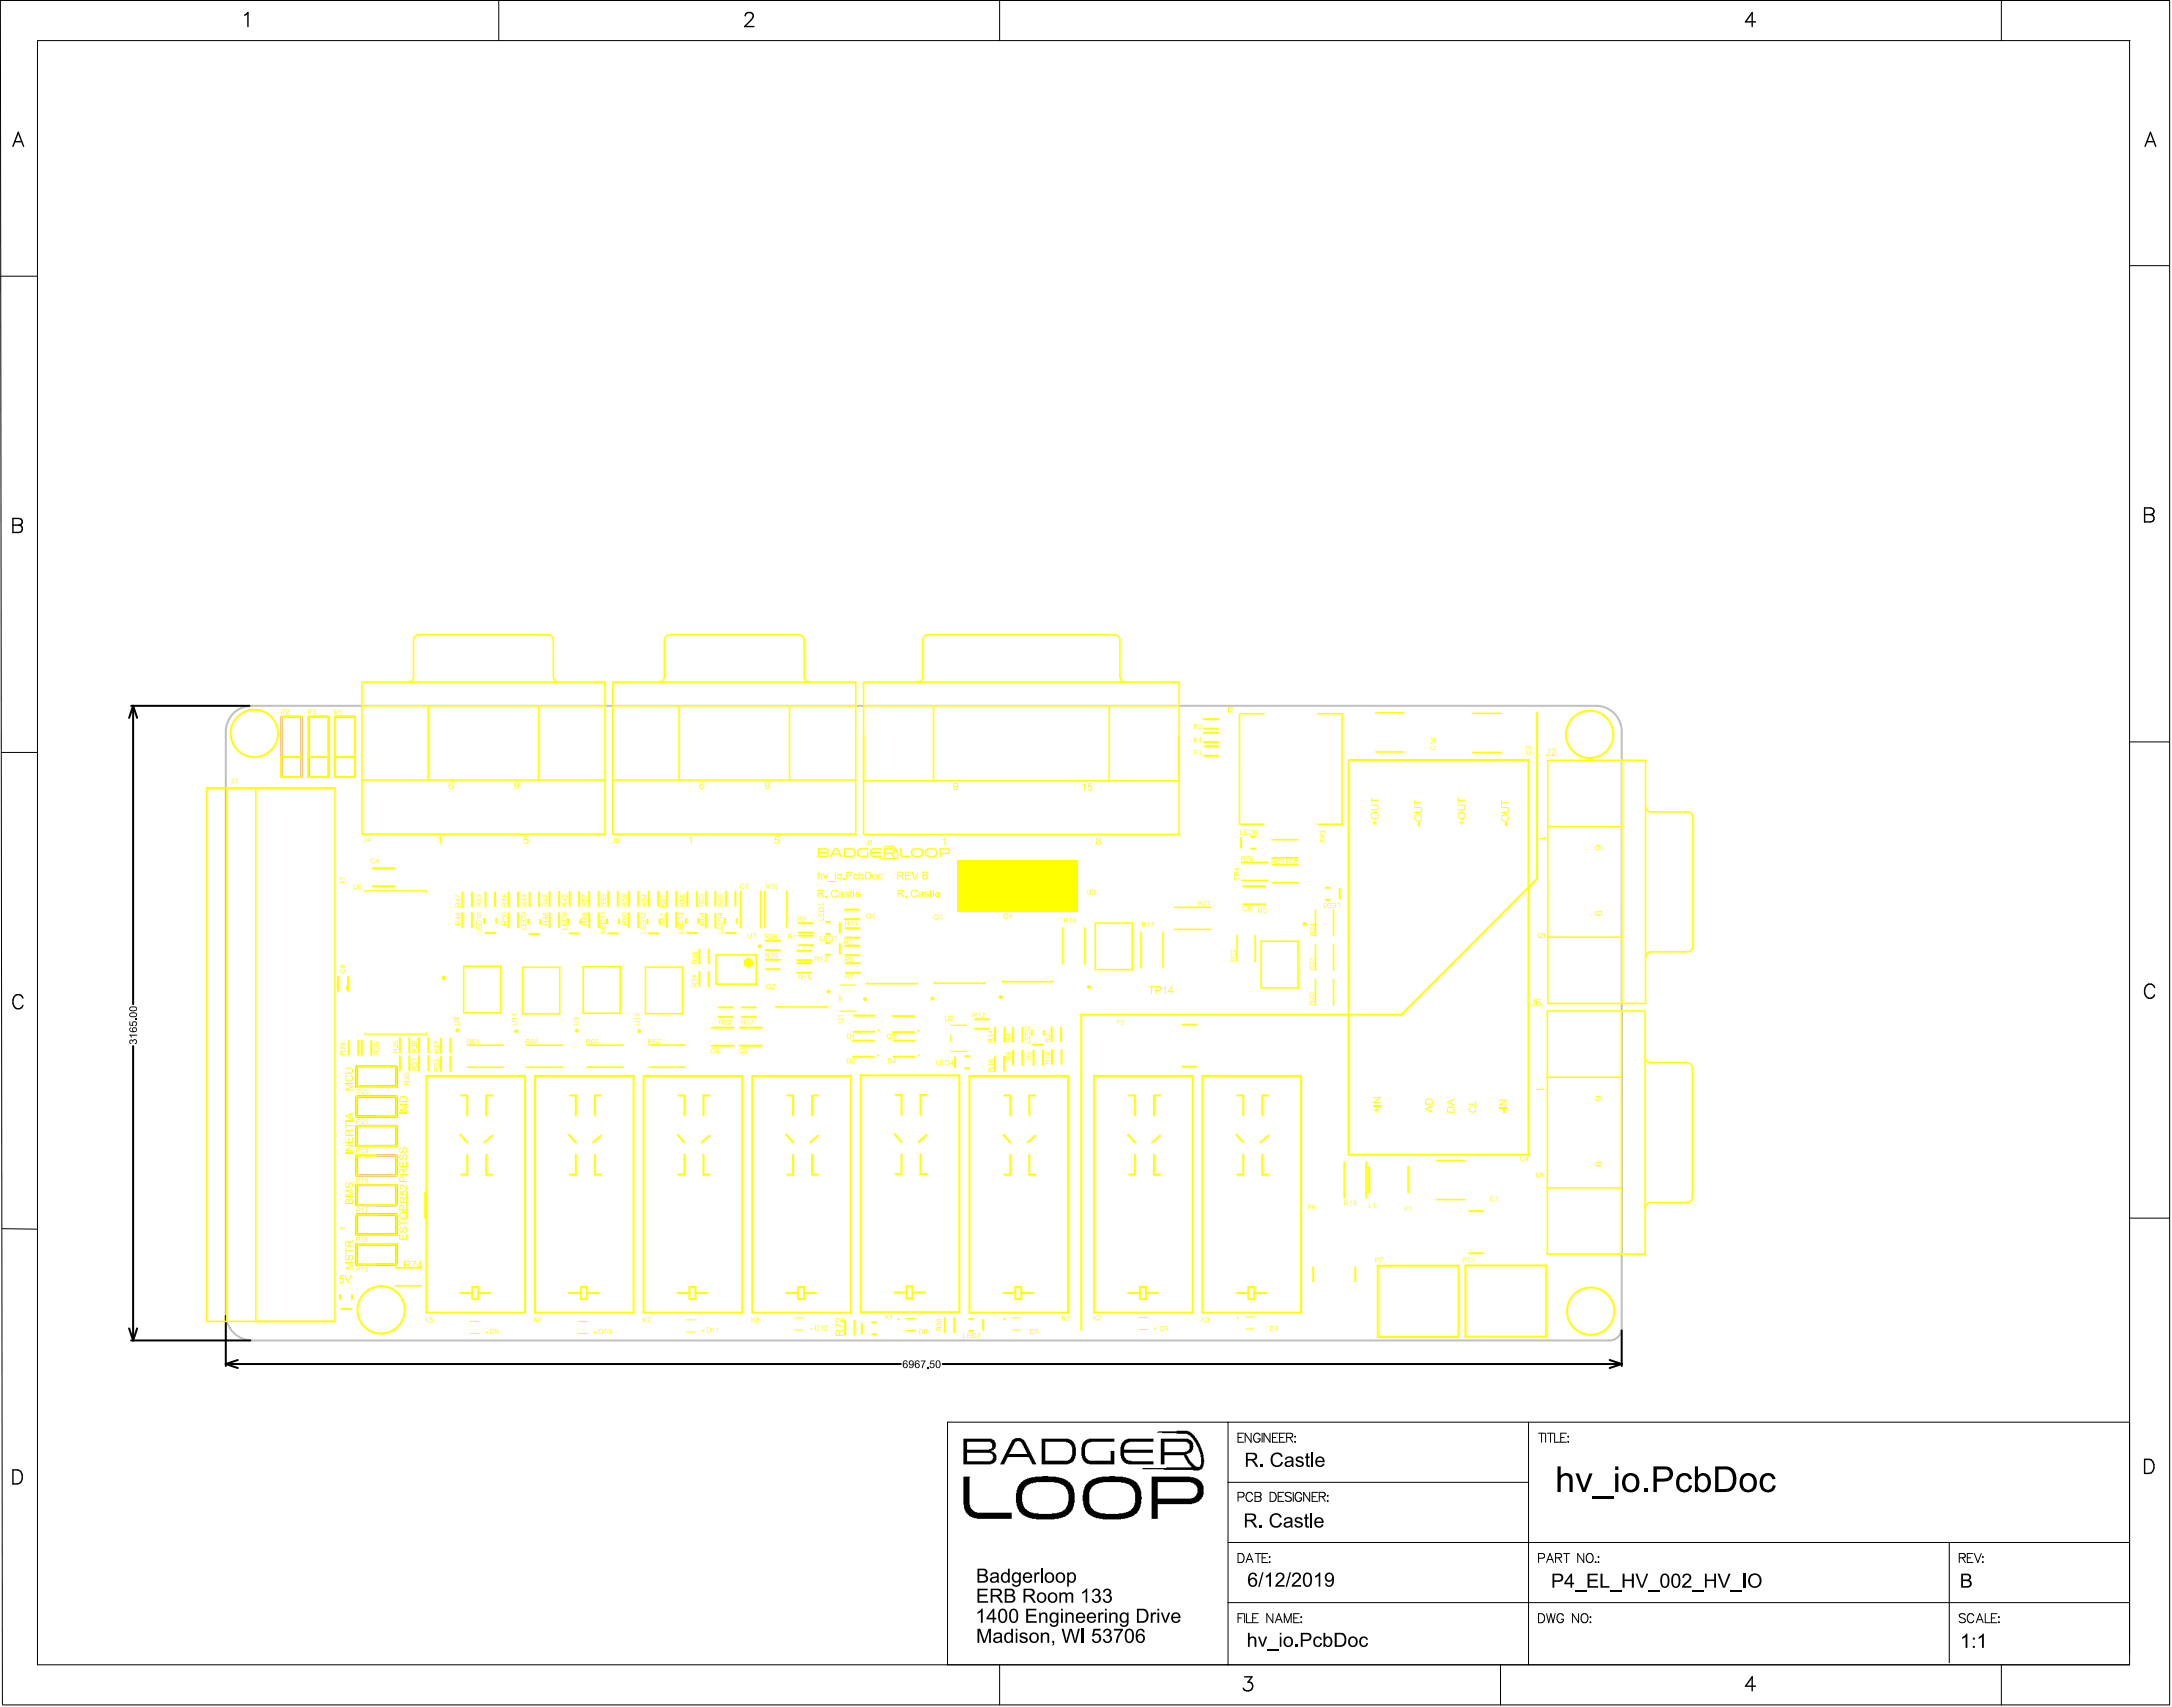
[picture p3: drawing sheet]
<svg xmlns="http://www.w3.org/2000/svg" width="917mm" height="720mm" viewBox="0 0 917 720" stroke-linecap="round" stroke-linejoin="round" font-family="sans-serif">
<path d="M98.4 301l1.9-1.5 2.1-1.1 3.7-.7h567.6a10.8 10.8 0 0 1 10.6 11v251.6a5.2 5.2 0 0 1-5.3 5.1h-572.5a11.2 11.2 0 0 1-11.2-11.2v-245.5l.6-3.7 1-2.2z" fill="none" stroke="#c0c0c0" stroke-width=".85"/>
<g fill="#000">
<path d="M55 438.5h.5l.5 .4 .6-.6 .8 .2 .3 .3 .1 .9-.6 .7h-.3l.1-.4a.64 .64 0 0 0 .4-.8 .64 .64 0 0 0-.8-.4 .64 .64 0 0 0-.4 .8h-.3a.56 .56 0 0 0-.4-.7 .56 .56 0 0 0-.7 .5 .56 .56 0 0 0 .7 .6l-.2 .4-.7-.5-.1-.7zM54.6 430.8h.4v1.4l.8 .2v-1.3l.5-.3 1.1 .1 .4 .5v.8l-.7 .7-.1-.4a.69 .69 0 0 0 .2-1.1 .69 .69 0 0 0-1-.1 .69 .69 0 0 0 0 1.1v.4l-1.6-.3zM54.5 436.4h3.3v.5h-2.5l.4 .5-.3 .2zM57.3 429.7h.5v.5h-.5zM388.5 573.9h2.1l-1 2-.2 1.2h-.4l.1-.9 1-2h-1.6zM391.2 576.6h.5v.5h-.5zM392.7 573.9h1.6v.3h-1.4l-.1 .9 .4-.2 .8 .2 .4 1.2-.4 .6-1 .2-.7-.7v-.2h.4a.69 .69 0 0 0 1 .2 .69 .69 0 0 0 0-1 .69 .69 0 0 0-1 .2l-.4-.1zM458.1 607.4l1.3-.3v-.3h10.8v1.3h-9.8v.3l-1.5 .3a7.2 7.2 0 0 0-.8 6.1l1.6 1.3h9v-4.1h1.5v5.7h-10.5v-.3l-1.6-.2v-.3a3.3 3.3 0 0 1-1.5-2.8h-.3v-3.6h.3l.2-1.8zM474.3 607.6l.8-.2v-.3h.8v-.3h10.8v1.3h-10v.3l-1.3 .3-.8 1v.5h-.3v1.3h12.2v1.3h-12.2a3.3 3.3 0 0 0 1.3 3.1l1.8 .2v.3h9.3v1.3h-10.5v-.3l-1.6-.2v-.3a3.3 3.3 0 0 1-1.5-2.8h-.3v-3.9h.3l.2-1.5zM531.8 617.9h.9v.8h-.9zM537.2 613.2l1.8-.6 1.1 .3 .9 .7 .3 .8-.8 .2-.3-.7-.8-.5-1.6 .2-.7 1-.2 1.1 .3 1.4 .5 .7 .7 .3 1.6-.3 .6-1.2 .8 .2-1 1.6-2.1 .4-1-.4-.8-1-.3-2.3 .4-1.2zM547.2 614.6l1.9-.2 .7 .5 .2 .6-.7 .1-.7-.7a.64 .64 0 0 0-1 .1 .64 .64 0 0 0 .2 .9l2 .6 .4 .6-.3 1.2-.9 .5-1.8-.3-.6-1.1 .7-.1 .3 .7 .6 .2a.76 .76 0 0 0 1.2-.5 .76 .76 0 0 0-1-.9l-1.2-.4a1.11 1.11 0 0 1 0-1.8z"/>
<path d="M551.2 613.3l.8-.4v1.5h.6v.6h-.6v2.9l.6 .1 .2 .7h-1.1l-.5-.6v-3.1h-.5v-.6h.5zM553.4 612.8h.7v5.9h-.7zM406.5 622.8h2.9l-.3 .3v10.6a4.2 4.2 0 0 0 1 3.1l.8 .7 1.3 .3v.3h14.7v2.5h-14.7v-.2h-1.3v-.3h-.8l-.5-.5h-.5l-.5-.8a3.4 3.4 0 0 1-1.6-2.5h-.2v-1.6h-.3zM536.8 638.7l1-.4h1.4l.9 .4 .7 1 .1 .3-.8 .2-.7-1-1.5-.2-1 .7-.3 .9 .1 2 .9 1 1.3 .1 .7-.3 .6-1.2 .8 .3-1 1.6-1 .3-1.4-.1-.7-.2-.8-1-.4-2.3 .5-1.5zM546.6 640.4l.8-.5 1.3 .1 .7 .5 .2 .6-.7 .1-.7-.7a.62 .62 0 0 0-1 .1 .62 .62 0 0 0 .3 .9l1.8 .6 .5 .6-.1 .9-.9 .7h-1.6l-1-1v-.2l.7-.2a1.02 1.02 0 0 0 1 .9 1.02 1.02 0 0 0 1-1l-2.4-.9-.2-1zM657.2 618.5h1.4v3.9l.3-.3a2.75 2.75 0 0 1 3.2-.6 2.75 2.75 0 0 1 1.5 2.9v5h-1.3l-.1-5.8-.5-.8-1.3-.4a2.14 2.14 0 0 0-1.8 2.6v4.4h-1.4zM664.8 621.5h1.5l2.1 6.2 2.3-6.2h1.3l-3 7.9h-1.2zM671.9 631.4h8.9v.9h-8.9zM693.7 627.8h1.6v1.6h-1.6zM708.1 622.4l1.8-1h1.5a2.82 2.82 0 0 1 2.5 2.4l-1.3 .1a2.05 2.05 0 0 0-2.5-1.4 2.05 2.05 0 0 0-1.5 2.4l.1 1.6a2.03 2.03 0 0 0 2 1.9 2.03 2.03 0 0 0 2.1-1.9l1.2 .1-.1 .6a3.5 3.5 0 0 1-4.4 2.1 3.5 3.5 0 0 1-2.2-4.3l.1-1.2zM743.8 622.1l1.8-.8 1.1 .1a2.61 2.61 0 0 1 2.5 2.4l-1.3 .2-.1-.5a2.05 2.05 0 0 0-2.5-.9 2.05 2.05 0 0 0-1.4 2.3v1.1a2.05 2.05 0 0 0 1.8 2.4 2.05 2.05 0 0 0 2.3-1.9l1.4 .2-.7 1.6-.9 .7a3.6 3.6 0 0 1-4.1-.3 3.6 3.6 0 0 1-1.1-4l.3-1.5zM531.4 643.5h.9v.8h-.9z"/>
<path d="M550.8 638.9l.7-.4v1.5h.7v.6h-.7v3h.7l.2 .7h-1.1l-.5-.7v-3h-.5v-.6h.5zM553 638.4h.7v5.9h-.7zM412.5 670.1h4.3v.7h-3.6v1.8h3.3v.7h-3.3v2.1h3.7v.6h-4.4zM433 678.6h4.3v.7h-3.4v1.7h3.3v.8h-3.3v2h3.6v.7h-4.5zM436.5 663.3h.6l.1 .6 .4-.6 .8-.1 .4 .2-.4 .6a1.01 1.01 0 0 0-1.2 1.3v2.3h-.7zM439.2 661.7h.7v5.9h-.7zM447 671.7h.7v.6l.6-.6h1.4a.61 .61 0 0 0 .5 .5 .61 .61 0 0 0 .7-.4l1-.2 .8 .6 .2 3.8h-.8v-2.7a.91 .91 0 0 0-1-1 .91 .91 0 0 0-.8 1.2v2.5h-.7l-.1-3.4-.5-.4-.8 .2-.5 1.2v2.4h-.7zM456.6 671.6l1.8-1.6h.4v6h-.7v-4.6l-1.3 .8zM461.3 670.5l1-.5 .8 .1 1.2 1.2-.2 1-.7 .5 1.1 .7 .1 .9-.2 .8-.9 .8-1.4 .1-1-.6-.4-1.1h.7l.3 .7 .6 .4 1-.1 .5-.7v-.8l-.8-.7-.9 .1 .1-.7h.5a.98 .98 0 0 0 .7-1.2 .98 .98 0 0 0-1.1-.8 .98 .98 0 0 0-.8 1.1l-.8-.1zM466.1 670.4l.8-.4 1.1 .2 .8 .7 .1 .6-.2 .9-.6 .4 1 .8v1.3l-.9 1.1-1.5 .1-1-.6-.4-1.1h.8l.2 .7 .6 .4 1.1-.2 .4-.7-.2-1.1-.6-.3-.9 .1 .1-.7 1-.2 .3-.6a.99 .99 0 0 0-.9-1.2 .99 .99 0 0 0-1 1.1l-.8-.1zM532.6 663.2h.6l-1.7 6.2h-.6zM534.2 664.7l1-.6 .6-.8h.5v6h-.7v-4.7l-1.5 .9z"/>
<path d="M538.9 663.6l1.5-.3 1.4 .8 .2 1.3-.4 .7-2.5 2.5h3v.7h-4l.4-1.2 2.5-2.3 .3-.8-.2-.6-1-.5-.9 .4-.2 .8-.7-.1zM544.2 663.2h.6l-1.7 6.2h-.6zM545.9 663.6l1.4-.3 1.4 .8 .3 .9-.4 1.1-2.6 2.5h3v.7h-4l.5-1.2 2.5-2.4 .2-.7-.2-.7-.9-.4-1 .4-.1 .8-.8-.1zM555 664.7l1.7-1.4h.4v6h-.7v-4.7l-1.5 .9zM664.5 670.8h4.9v.6h-4.9zM669.9 663.8h4.3v.7h-3.5v1.7h3.3v.8h-3.3v2h3.7v.7h-4.5zM675.4 663.8h.8v5.2h2.9v.7h-3.7zM679.3 670.8h4.9v.6h-4.9zM684.7 663.8h.8v2.4h3.1v-2.4h.8v5.9h-.8v-2.8h-3.1v2.8h-.8zM690.1 663.8h.8l1.9 5.2 1.9-5.2h.8l-2.3 5.9h-.8zM695.5 670.8h4.8v.6h-4.8zM710.6 664l1.4-.3 1.3 .7 .4 .7-.3 1.2-2.7 2.7h3v.7h-4l.6-1.4 1.9-1.6 .7-1.1-.1-.8-1-.5-.9 .3-.3 1-.7-.1z"/>
<path d="M714 670.8h4.8v.6h-4.8zM719.4 663.8h.8v2.4h3.1v-2.4h.8v5.9h-.8v-2.8h-3.1v2.8h-.8zM724.8 663.8h.8l1.9 5.2 1.9-5.2h.9l-2.4 5.9h-.9zM730.2 670.8h4.8v.6h-4.8zM735.7 663.8h.8v5.9h-.8zM412.6 679.9l1-.6 .6-.8h.5v6h-.8v-4.7l-1.4 .9zM412.5 687h1.2l1.6 5.1 1.8-5.1h1v6h-.7v-5l-1.7 5h-.8l-1.7-5.1v5.1h-.7zM430.7 688.8l.6-.2 1.5 .1 .6 .4 .1 .6-.7 .1-.7-.6a.7 .7 0 0 0-1.1 .5 .7 .7 0 0 0 1 .6l1.6 .8 .1 .9-.3 .6-1 .4h-1.2l-.7-.5-.4-.7 .8-.3 .3 .8 .8 .2a.71 .71 0 0 0 .9-.7 .71 .71 0 0 0-.9-.7l-1.2-.3-.5-.5v-1zM438.5 680.2h.6v.6l.3-.2a1.49 1.49 0 0 1 1.8-.4 1.49 1.49 0 0 1 .8 1.7v2.6h-.8v-2.9a.97 .97 0 0 0-1-.9 .97 .97 0 0 0-.9 1l-.1 2.8h-.7zM439.2 688.6h.7v.6l1.1-.6 1.5 .5 .2 3.9h-.7v-3.3l-.8-.5-1.1 .5-.2 3.3h-.7zM444 692.1h.8v1.3l-.5 .7-.3-.3 .4-.8h-.4zM449.6 680.2h.7v.6l1-.7 1.2 .2 .4 .4 .1 3.8h-.6l-.1-3a1.02 1.02 0 0 0-1.3-.7 1.02 1.02 0 0 0-.7 1.3v2.4h-.7z"/>
<path d="M448 687h.8l1.2 5.1 1.4-5.1h.9l1.3 5.1 1.3-5.1h.8l-1.6 6h-.8l-1.4-5.3-1.5 5.3h-.8zM456.5 687h.9v6h-.9zM461.4 687h3v.8h-2.4l-.3 1.6 .9-.4 1 .2 .7 .5 .4 1.1-.2 1.2-1.5 1-1.5-.2-.8-1.1v-.3h.8l.5 .9 .9 .2 1-1.1-.1-1.1-.6-.6h-.9l-.7 .6-.8-.1zM463.4 680.2h.7v.7l.4-.7 .9-.1 .4 .3-.3 .5a.97 .97 0 0 0-1.1 .3 .97 .97 0 0 0-.2 1v2.3h-.8zM466.2 687.3l1.6-.3 .9 .6 .2 .6v1l-.7 .5 .9 .7 .1 1.4-.6 .8-.9 .4-1.5-.2-.8-1.1v-.3l.7-.1 .5 1 1 .2 .6-.4 .3-.7-.5-1.1-1.2-.1 .1-.7 1.2-.4v-1.1l-.9-.5-.8 .5-.2 .6h-.8zM468.1 680.2h.6v.6l.2-.2a1.49 1.49 0 0 1 1.9-.4 1.49 1.49 0 0 1 .8 1.7v2.6h-.8v-2.8a.97 .97 0 0 0-1-1 .97 .97 0 0 0-.9 1l-.1 2.8h-.7zM470 687h3.8v.7l-1.8 3.2-.4 2.1h-.7l.1-1.2 .9-2.6 1-1.4h-2.9zM485.6 680.2h.7l.1 .5a1.01 1.01 0 0 1 1.6-.3l-.5 .5a.93 .93 0 0 0-1 .3 .93 .93 0 0 0-.1 1v2.3h-.8zM489.8 680.2h.8l1.2 3.5 1.2-3.5h.8l-1.7 4.3h-.7zM526.6 688.7h.8v2.1l.6-.5h1l1 .6 .1 3.8h-.7l-.2-3.5-.9-.3a1.09 1.09 0 0 0-.9 1.4v2.4h-.8zM530.8 690.3h.8l1.2 3.5 1.2-3.5h.7l-1.6 4.4h-.7zM534.7 695.8h4.8v.5h-4.8z"/>
<path d="M546.7 693.8h.9v.9h-.9zM554.7 690.8l1-.5h.8l1 .5 .3 .8-.7 .1-.5-.8-.8-.1-.6 .5-.4 1.2 .4 1.2 .6 .4 .9-.1 .4-1 .8 .1-.8 1.4-1.4 .2-1.1-.6-.4-2.2zM574.3 690.6l1.6-.3 1.2 .8 .1 .5-.7 .1-.4-.8-.8-.1-.9 .9v1.6l.6 .8h1l.6-1.1 .7 .1-.9 1.5-1.3 .1-.8-.3-.5-.7-.3-1.5zM828 690.6l1.1-.7 .6-.8h.5v6h-.8v-4.7l-1.2 .9zM835 690.5l1-.6 .6-.8h.5v6h-.7v-4.7l-1.5 .9z"/>
<path d="M54.8 433.6l.6-.3v.4a.72 .72 0 0 0-.4 1 .72 .72 0 0 0 1 .3l-.3-.4 .3-1.1 1.1-.2 .6 .3 .1 1-.2 .5-1.7 .3-1.3-.7zM56 434.3a.7 .7 0 0 0 1.4 0 .7 .7 0 0 0-1.4 0z"/>
<path d="M55.1 427.5l-.2 .4 .2 .7 1.2 .1 1.1-.3a.94 .94 0 0 0-.4-.9 .94 .94 0 0 0-1-.1zM55 427.2l1-.2 1.2 .1 .6 .6v.7l-.9 .7-1.7-.1-.7-.7z"/>
<path d="M55 425.1a.85 .85 0 0 0 .2 1 .85 .85 0 0 0 1 .1l.8-.1a.69 .69 0 0 0 .3-1 .69 .69 0 0 0-1-.2zM54.8 424.8l.7-.3 1.7 .1 .6 .6v.7l-.8 .6h-1.6l-.8-.5z"/>
<path d="M381.4 574l1.1-.1 .5 .7-.5-.1a.73 .73 0 0 0-1-.1 .73 .73 0 0 0-.1 1l.4-.4 1.1 .3 .1 1-.3 .6-.9 .2-.8-.7-.1-1.4zM381.4 576a.7 .7 0 0 0 1.4 0 .7 .7 0 0 0-1.4 0z"/>
<path d="M383.8 574.8a.7 .7 0 0 0 1.4 0 .7 .7 0 0 0-1.4 0zM383.7 574l1-.2 .6 .4 .3 .7-.1 1.3-.4 .7-1.2 .1-.4-.7 .4-.1a.72 .72 0 0 0 1 .4 .72 .72 0 0 0 .3-1l-.9 .4-.7-.5z"/>
<path d="M386.3 574l1.3-.1 .4 .7-.4-.1a.62 .62 0 0 0-.7-.4 .62 .62 0 0 0-.5 .8l-.1 .5 .5-.4h.6l.6 .4 .1 .8-.5 .8-.8 .1-.7-.6-.2-1.2zM386.4 576a.67 .67 0 0 0 1.3 0 .67 .67 0 0 0-1.3 0z"/>
<path d="M395.5 574.2l-.3 .5 .1 1.6a.58 .58 0 0 0 .7 .4 .58 .58 0 0 0 .4-.7l-.1-1.6zM395.2 574l1.1-.1 .5 .7v1.7l-.6 .8-.9-.1-.4-.6-.1-1.7z"/>
<path d="M406.5 606.8h11.9v.3h.5a3.4 3.4 0 0 1 1.3 3.4l-1 1.2h-.8v.6h.5v.2a2.36 2.36 0 0 1 1.6 2.9l-.3 1-.8 .8-1.3 .2v.3h-11.6zM408.1 608.1v3.4h9.3v-.3h.7v-.2a1.33 1.33 0 0 0 .6-1.8l-.8-1.1zM408.1 612.8v3.6h9.8l1-.8v-.8h.3l-.3-1.2-1-.8z"/>
<path d="M427.4 607.1l1.1-.3v-.2h2.3v.2l1 .3 .5 .5v.5l.5 .3v.5l.8 1v.6h.3v.5l.5 .5 1.8 4.1h.2l.8 2.1h-1.5l-1.6-3.1h-9l-1.3 3.1h-1.8l1-2.3h.3v-.6h.3v-.5h.2v-.5h.3v-.5h.2v-.5h.3v-.5h.2v-.6h.3v-.5h.3v-.5h.2v-.5h.3v-.5h.2v-.5h.3v-.5h.2v-.6h.3v-.5zM428.5 608.1l-1.1 2.4h-.2v.5h-.3v.5h-.3v.5h-.2v.5l-.5 .3v.5h7.4l-2-4.6-1-.8z"/>
<path d="M439.5 606.8h11.4v.3h.8l.5 .5a3.3 3.3 0 0 1 1.5 2.9h.3v2.5a4.2 4.2 0 0 1-1.1 3.1l-.5 .8-1 .3v.2h-.8v.3h-11.1zM441.1 608.1v8h9.5v-.2l.8-.3a6.5 6.5 0 0 0 .5-6.2l-.8-.7-1.2-.3v-.3z"/>
<path d="M488.3 604h.5v-.3l12.4-.2v.2h.7l.3 .6h.5l1.6 1.5v.5l.7 .5v.6l.6 .2 .5 1.6 .5 .5v.8l.5 .5 .5 2.6h.3v1.5h.2l-.2 .3 .2 .2-.2 2.9h-.3l-.2 1-1.3 .5v.3l-24-.6v-.5l20.6-.2v-.5l-1.5-1.3-.3-1.1-.5-.2-.8-2.1h-8.2v3.9h-1.6v-10.9h11.6l1.8 1.3 .3 1.3a2.86 2.86 0 0 1-.8 2.9l-.8 .7-1.2 .3v.5l.5 .3 1 2.3 2.1 2.1 2 .2v-.5l.5-.5-.2-4.4h-.3l-.5-2.3h-.2l-1.1-2.6-.5-.3-.5-1.3-1.6-1.5h-.5l-.5-.5-10.6-.3v-.2h-2zM491.4 608.1v4.4h8.7v-.2h.8l.8-.8a2.49 2.49 0 0 0-.5-3.1h-.5v-.3z"/>
<path d="M526.5 613.4v2l2.8-.3a1.01 1.01 0 0 0 .3-1.2 1.01 1.01 0 0 0-1.1-.5zM525.8 612.8h3.2l1.2 .6 .3 .6-.2 1.2-1.5 .8 .8 .5 1.4 2.2h-1l-1.3-2-.7-.6h-1.5v2.6h-.7z"/>
<path d="M543.1 617l-.2 .3a.83 .83 0 0 0 .4 .9 .83 .83 0 0 0 1-.1l.6-.6 .1-.9zM542.6 614.7l1-.4h1l.9 .4 .5 4h-.8l-.1-.5-1.1 .6-1.4-.2-.5-.7 .1-1.1 .8-.5 1.7-.2a.73 .73 0 0 0 .1-1 .73 .73 0 0 0-1-.2l-.5 .2-.4 .6h-.7z"/>
<path d="M556.2 615.1l-.4 1.1h2.4l-.6-1.1-.8-.2zM555.7 614.7l1-.4 1.2 .2 .6 .4 .4 .9 .1 1h-3.2l.3 1.1 .6 .2a1.23 1.23 0 0 0 1.5-.8l.7 .1-.7 1.1-.7 .3-1.4-.2a2.62 2.62 0 0 1-.4-3.9z"/>
<path d="M699.1 619.8v3.9l3.3-.1a1.88 1.88 0 0 0 1.9-.9 1.88 1.88 0 0 0-.2-2.1l-1.2-.8zM697.7 618.5l6 .2a3.2 3.2 0 0 1 2.2 3.9 3.2 3.2 0 0 1-3.8 2.4h-3v4.4h-1.4z"/>
<path d="M725.2 619.8v8.3h2.7l1.9-.5 .9-1 .5-1.6v-2.2l-.6-1.7-1.6-1.2zM723.7 618.5l5.6 .1 1.5 .6 .8 .9 .9 1.9 .2 2.6-.8 2.8-1.2 1.3-2.5 .7h-4.5z"/>
<path d="M430.8 625.2h.5l.5-.8 1.5-.5v-.3l1.9-.2v-.3l7.2-.5v.2h3.3v.3h1.3v.3l1.8 .2v.3l1.6 .5 .5 .8h.5l.8 1.3a4.2 4.2 0 0 1 1 3h.3v4.4h-.3v1.3h-.3l-.2 1.6-.5 .2v.5l-1.6 1.6h-.5l-.8 .8-1.5 .2v.3l-2.8 .2v.3l-9.6-.3v-.2h-1v-.3h-.8l-1-.7-1.1-.3-1.5-1.6v-.5a4.2 4.2 0 0 1-1-3.1h-.3l.3-5.4h.2l.3-1.5 1.3-1.3zM433.1 626.7l-.8 .8-.2 1-.6 .5v1.3h-.2v3.1h.2v1h.3a2.9 2.9 0 0 0 1.8 2.6l.8 .8h.8v.3l3 .2v.3h5.7v-.3h2.1v-.2l1.8-.3 2.1-1.5 .5-1.6h.2l.3-4.6h-.3v-1.1h-.2v-.7l-.5-.3v-.5l-1.1-1h-.5l-1-.8h-.8v-.3h-1.5v-.2h-7.8v.2l-2.3 .3v.2z"/>
<path d="M459.7 624.6l1-.2 .2-.5 2.4-.5v-.3h1.5v-.3h3.4v-.2l5.6 .2v.3h1.3v.3l1.8 .2v.3l1.6 .5 .2 .5h.5l.8 .8 .5 1.3a4.2 4.2 0 0 1 1.1 3.1l.2 2.3h-.2l-.3 3.1h-.2v.8l-.6 .5v.5l-.5 .2v.6l-.5 .5h-.5l-.5 .8h-.5l-.6 .5h-.7v.2h-.8v.3l-2.8 .2v.3h-7.8v-.3l-2.8-.2v-.3h-.8l-1-.7h-.5l-2.4-2.4v-.7h-.2l-.3-1.6h-.2v-1.5h-.3l.3-4.4h.2v-.8h.3a3.4 3.4 0 0 1 1.5-2.6zM461.2 626.7l-.5 .8a7.1 7.1 0 0 0-1 5.7v1h.2a3.4 3.4 0 0 0 1.6 2.6l.2 .5h.5l.5 .5h.8v.3h.8v.2h2.1v.3l7.7-.3v-.2h1v-.3l1.3-.3 .8-.7a3.3 3.3 0 0 0 1.5-2.9h.3v-3.1a4.2 4.2 0 0 0-1-3.1l-.3-.7h-.5l-.5-.8-2.1-.5v-.3h-1.5v-.2h-7.8v.2h-1.3v.3l-1.5 .2-.8 .8z"/>
<path d="M486 622.8h16.2v.3h1.5v.3l1.6 .2 1.5 1.6a5.9 5.9 0 0 1 1.1 5.1l-.8 1.8-1.3 1.3h-.5l-.5 .5h-.8v.3h-1v.2h-14.5v6.2h-2.5zM488.5 625.2v6.9h14.2v-.2h.8v-.3l.8-.2a3.8 3.8 0 0 0 .2-4.9l-.8-.8-1.2-.3v-.2z"/>
<path d="M526.1 639v2l2.8-.2a1.01 1.01 0 0 0 .3-1.2 1.01 1.01 0 0 0-1.2-.6zM525.3 638.4h3.5l1.1 .7v1.7l-.4 .5-1.1 .3 .8 .6 1.4 2.1h-1l-1.3-2-.8-.6h-1.4v2.6h-.8z"/>
<path d="M681.6 618.5h1.3v1.6h-1.3zM681.6 621.5h1.3v7.9h-1.3z"/>
<path d="M686.7 622.9l-.7 1.3-.1 1.7a2.26 2.26 0 0 0 2.2 2.5 2.26 2.26 0 0 0 2.3-2.5l-.1-1.5a2.18 2.18 0 0 0-3.6-1.5zM685.6 622.2l.3-.1a3.8 3.8 0 0 1 4.5-.1 3.8 3.8 0 0 1 1.3 4.3l-.6 1.8-.7 .7-1.4 .6a3.8 3.8 0 0 1-3.8-1.3 3.8 3.8 0 0 1-.6-3.9z"/>
<path d="M717.2 622.9l-.6 1.1-.2 1.5a2.15 2.15 0 0 0 1 2.6 2.15 2.15 0 0 0 2.6-.4l.6-1.8-.1-1.4a2.03 2.03 0 0 0-1.1-1.8 2.03 2.03 0 0 0-2.2 .2zM715.2 618.5h1.3v3.8l.3-.2a3.3 3.3 0 0 1 3.8-.1 3.3 3.3 0 0 1 1.4 3.6 3.4 3.4 0 0 1-1.6 3.3 3.4 3.4 0 0 1-3.7-.1l-.3-.5v1.1h-1.2z"/>
<path d="M736.3 622.9l-.8 1.3v2a2.27 2.27 0 0 0 2.6 2.2 2.27 2.27 0 0 0 1.9-2.8l-.2-1.4a2.16 2.16 0 0 0-3.5-1.3zM735.3 622.1l1.4-.7a4 4 0 0 1 4 1.5 4 4 0 0 1 .4 4.3l-.7 1.2-1.8 1a3.9 3.9 0 0 1-3.9-1.4 3.9 3.9 0 0 1-.5-4.1z"/>
<path d="M542.7 642.5l-.3 .9 .9 .4a1.2 1.2 0 0 0 1.3-1.3v-.4zM542.2 640.4l1-.5h1.1l.8 .5 .5 3.9h-.8l-.1-.5-1.2 .6-1.4-.2-.5-.6v-.8l.6-.7 2.4-.5a1.07 1.07 0 0 0-.9-1.1 1.07 1.07 0 0 0-1.2 .9l-.8-.1z"/>
<path d="M555.8 640.8l-.5 1h2.5l-.3-.9-.6-.4zM555.3 640.4l1.6-.5 1.1 .6 .6 1.9h-3.3l.4 1.1 .7 .3 .9-.2 .5-.7 .7 .2-.9 1.1-1.4 .2-1.2-.7-.4-2z"/>
<path d="M413.2 662.3v1.8l2.1-.1a.91 .91 0 0 0 .5-1.2 .91 .91 0 0 0-1.2-.5zM413.2 664.8v2.1h1.9l.9-.4 .2-.7-.4-.8zM412.5 661.7l3.4 .1 .8 1.2-.3 1a.36 .36 0 0 0-.5 .4 .36 .36 0 0 0 .5 .3l.5 .8v.7l-.5 1-1.1 .4h-2.8z"/>
<path d="M418.9 679.7l-1.9 2.7h1.9zM419 678.6h.6v3.8h.8v.7h-.8v1.4h-.7v-1.4h-2.6v-.7z"/>
<path d="M418.7 665.9a.93 .93 0 0 0 .5 1.3 .93 .93 0 0 0 1.2-.5l.3-1.3zM418.1 663.7l1.1-.5h1.2l.9 .5 .4 3.9h-.8l-.1-.5-1.1 .6-1.6-.3-.4-.7 .3-1.1 .9-.5 1.4-.1a.75 .75 0 0 0 .1-1.1 .75 .75 0 0 0-1-.1l-.6 .2-.2 .6-.8-.1z"/>
<path d="M418.8 670.7v2h2.5l.6-.5v-.8l-.3-.4zM418 670.1h3.5l.8 .4 .5 1-.1 .7-.4 .7-1.2 .4 .7 .5 1.5 2.2h-1l-1.4-2.1-.7-.5h-1.4v2.6h-.8z"/>
<path d="M422.4 679.3l-.5 1.3 .1 2.4 .5 .8 .9 .2 .8-1.2v-2.5l-.6-1zM422.1 678.7l.8-.2 1.2 .2 .9 1.7-.2 3-.7 .9-.6 .3-1.5-.4-.7-1.3v-3.1z"/>
<path d="M423 663.6l1.5-.4 .8 .6v-2.1h.8v5.9h-.7l-.1-.5-.6 .5-.9 .1-1.2-.9-.3-1.5zM423.6 663.9l-.6 1.2 .1 1 .5 .8 .9 .2 .8-1-.1-1.6-.7-.7z"/>
<path d="M424.7 670.8v1.8h1.7a.92 .92 0 0 0 .9-1.1 .92 .92 0 0 0-1.2-.7zM424.7 673.3v2.1h2l.8-.5 .2-.7-.4-.7zM424 670.1h2.9l1.1 .8 .1 1.3-.8 .7 .6 .2 .5 .8-.1 1.3-.4 .5-1.1 .3h-2.8z"/>
<path d="M427 679.4l-.4 1v1.6a1.31 1.31 0 0 0 .2 1.5 1.31 1.31 0 0 0 1.5 .3l.6-1.2-.1-2.5-.7-.9zM426.8 678.7l.7-.2 1 .2 .7 .6 .3 .8v3.2l-1.3 1.3-1.4-.3-.9-1.3v-2.9z"/>
<path d="M428.1 664l-.4 .9 .1 1.2 .3 .6 1.2 .2 .7-.8-.1-1.6-.8-.7zM427.8 663.4l1.3-.2 1 .6v-.5h.6v4.3l-.3 1.1-.7 .5-1.6 .1-.8-.4-.2-1 .7 .1 .3 .6 .8 .1a1.19 1.19 0 0 0 1.1-1.7l-.7 .5-.9 .1-1.1-.7-.4-1.9z"/>
<path d="M432.9 663.9l-.5 1.1h2.4l-.1-.3a1.17 1.17 0 0 0-1.8-.8zM432.2 663.7l.9-.5h.9l1.1 .7 .4 1.7h-3.2l.3 1 .8 .5 .8-.1 .6-.9 .7 .2-.6 1-1.7 .4-1.1-.6-.5-1.9z"/>
<path d="M432.7 670.7v2h2.4l.6-.5 .1-.8-.3-.4zM431.9 670.1h3.5l.7 .4 .5 1v.7l-.5 .7-1.1 .4 .6 .5 1.6 2.2h-1.1l-1.3-2.1-.7-.5h-1.4v2.6h-.8z"/>
<path d="M438.8 672.5l-.5 1v1.2l.5 .7 1 .1 .9-.9v-1.5l-.9-.9zM437.9 672.3l1.2-.7h.8l1.1 .6 .6 2.1-.6 1.3-.7 .4-1.2 .1-1.1-.6-.5-1.2z"/>
<path d="M442.1 664l-.5 1v1.2l.5 .7 1 .2 .9-1v-1.5l-.9-.8zM441.5 663.6l1.7-.4 1.1 .6 .5 2-.5 1.4-.7 .4-1.2 .1-1.1-.6-.5-2z"/>
<path d="M443.5 672.4l-.6 .9 .1 1.4 .5 .7 .9 .1 .9-.7 .1-1.5-1-1.1zM442.8 672.1l1.8-.5 1.1 .6 .5 1.9-.6 1.5-1 .5h-.9l-1.1-.6-.5-2z"/>
<path d="M446.8 663.9l-.6 1 .1 1.3 .5 .7 .9 .2 .9-.8 .1-1.5-1-1zM446.1 663.6l1.8-.4 1.1 .6 .5 1.8-.6 1.6-1 .5h-.9l-1.1-.7-.5-2z"/>
<path d="M447.7 678.6h.8v.7h-.8zM447.7 680.2h.8v4.3h-.8z"/>
<path d="M450.3 663.3h.7v.6l.9-.7 1 .1 .7 .6 .5 1.1-.1 1.3-1 1.2-1.1 .2-.9-.5v2.1h-.7zM451.5 663.9l-.5 1 .1 1.4 .4 .6 .9 .2 .7-.7 .1-1.8-.7-.8z"/>
<path d="M466.2 678.6h.8v.7h-.8zM466.2 680.2h.8v4.3h-.8z"/>
<path d="M480.5 679.3v4.5l2.6-.3 .7-1.4-.3-2.2-1-.6zM479.8 678.6h2.9l1.2 .6 .6 1.1 .2 1.5-.6 1.9-.6 .5-1 .3h-2.7z"/>
<path d="M488.4 678.6h.7v.7h-.7zM488.4 680.2h.7v4.3h-.7z"/>
<path d="M527.6 663.6l.9-.3 1.2 .2 .7 1.3h-.8a1.23 1.23 0 0 0-1.6-.7 1.23 1.23 0 0 0-.6 1.6v.5l.5-.6 1.1-.2 1.1 .7 .5 1.3-.3 1-.6 .7-1.4 .3-1-.5-.4-.7-.2-2.9zM527.8 666.4l-.4 .7 .2 1.1 .5 .5h1l.6-.8-.1-1.2-.7-.6z"/>
<path d="M551 664.1l-.5 1.4 .1 2.3 .5 .8 .9 .2 .7-.8 .1-3-.6-1zM550.6 663.6l.9-.3 1 .1 1 1.3v3.2l-.7 1.1-.7 .4-1.2-.2-1-1.3-.1-2.9z"/>
<path d="M559.6 665.2a1.3 1.3 0 0 0 2.6 0 1.3 1.3 0 0 0-2.6 0zM559.7 663.7l1.1-.4 1.2 .3 .8 1.1 .1 1.3-.2 2-.8 1.1-.6 .3-1.4-.2-.8-1v-.3h.7a1.2 1.2 0 0 0 1.5 .8 1.2 1.2 0 0 0 .8-1.5l.1-.7-1.1 .7h-.9l-.8-.5-.4-1.6z"/>
<path d="M655.9 664.5v2.1l2.3-.1 .5-.6a1.07 1.07 0 0 0-.2-1.1 1.07 1.07 0 0 0-1-.3zM655.1 663.8l3.5 .1 .7 .5 .4 .9-.7 1.6-.9 .3h-2.2v2.5h-.8z"/>
<path d="M662.7 664.9l-1.9 2.7h1.9zM662.8 663.8h.6v3.8h.8v.7h-.8v1.4h-.7v-1.4h-2.6v-.7z"/>
<path d="M701.8 664.5l-.5 1.4v1.7l.4 1.2 1.1 .4 .7-.8 .1-2.9-.6-1zM701.4 664l.9-.3 1 .2 1 1.2 .1 3-.7 1.3-.8 .4-1.2-.2-1-1.3v-2.8z"/>
<path d="M706.5 664.5l-.5 1.2v2.1l.3 .9a1.17 1.17 0 0 0 1.6 .2 1.17 1.17 0 0 0 .4-1.5l-.3-2.6-.8-.5zM706.2 663.9l.7-.2 1.2 .2 .9 1.7-.1 3-1.3 1.2-1.5-.4-.8-1.3v-2.8z"/>
<path d="M739.1 664.8l-.6 1.3v1.1a2.1 2.1 0 0 0 2.6 1.8 2.1 2.1 0 0 0 1.3-2.9l-.3-1-.8-.6-1-.2zM738.7 664.2l1.5-.6 1 .1 1.7 1.3 .4 2.5-.4 1.1-1.1 .9-2.2 .2-1.6-1.3-.4-1.9 .4-1.5z"/>
<path d="M828.3 664.5v1.7l2-.1a.91 .91 0 0 0 .6-1.1 .91 .91 0 0 0-1.2-.5zM828.3 666.9v2.1h1.9l.9-.4 .2-.7-.4-.7zM827.6 663.8l3.4 .1 .8 1.2-.4 1a.36 .36 0 0 0-.4 .4 .36 .36 0 0 0 .5 .3l.5 .8v.7l-.6 1.1-1 .3h-2.8z"/>
<path d="M420.1 691.3l-.1 .9 .8 .3a1.2 1.2 0 0 0 1.3-1.4v-.3zM419.7 689l.9-.4 1.9 .3 .5 4.1h-.7l-.2-.5-1.1 .5-1.6-.3-.3-.7 .1-.8 .8-.6 .9-.2a.73 .73 0 0 0 1.1-.6 .73 .73 0 0 0-1.1-.6l-.7 .1-.3 .7-.7-.1z"/>
<path d="M424.3 689l1.5-.4 .9 .6v-2.2h.7v6h-.6l-.1-.5-.6 .5h-.9l-1-.5-.5-1.1v-1.1zM424.7 689.6l-.2 .6 .1 1.7 .8 .6 .8-.2 .6-1-.4-1.8-1.1-.3z"/>
<path d="M428.6 687h.7v.8h-.7zM428.6 688.6h.7v4.4h-.7z"/>
<path d="M435.5 689.4l-.5 1.3 .2 1 .9 .8 .7-.1 .8-1-.1-1.4-.9-.8zM435 689l1.7-.4 1.2 .6 .4 1.1v1.1l-.7 1.3-1.7 .3-1.1-.5-.5-1.8z"/>
<path d="M444.1 680.9l-.5 1 .1 1.2 .3 .6 .9 .2 1-.8v-1.5l-.9-.9zM443.6 680.4l1.4-.3 .9 .6v-.5h.7v4.3l-.3 1.1-.7 .5-1.6 .1-.8-.4-.2-1 .7 .1 .3 .6 .8 .1a1.19 1.19 0 0 0 1.1-1.7l-.7 .5-.9 .1-1.1-.7-.4-1.9z"/>
<path d="M455.2 680.9l-.5 1.1h2.5l-.4-1.1-.5-.2zM454.7 680.5l1.6-.4 1.1 .6 .6 1.9h-3.3l.4 1.1 .7 .3 .9-.2 .5-.7 .7 .1-.9 1.2-1.4 .2-1.2-.7-.4-2z"/>
<path d="M459.8 680.9l-.4 1.1 2.4-.1a1.2 1.2 0 0 0-.7-1.1 1.2 1.2 0 0 0-1.3 .1zM459.3 680.5l1.7-.4 1.3 .9 .2 1.6h-3.2l.3 1 .7 .4 .9-.1 .6-.8 .7 .1-.7 1.1-1.6 .3-1.1-.6-.6-1.7z"/>
<path d="M473.7 680.9l-.5 1 .1 1.2 .3 .6 .9 .2 .9-.6 .1-1.8-.9-.8zM473.3 680.4l1.3-.3 .9 .6v-.5h.7v4.4l-.3 1-.7 .5-1.6 .1-.8-.4-.2-1 .7 .1 .3 .6 .8 .1a1.19 1.19 0 0 0 1.1-1.7l-.7 .5-.9 .1-1.1-.7-.4-1.8z"/>
<path d="M476 687.7l-.5 .9-.1 2.2 .3 1.2 1.1 .5 .8-1.1v-2.7l-.5-1zM475.5 687.3l1.6-.3 .7 .5 .5 .9 .1 3-.7 1.2-.7 .4-1.3-.1-.9-1.3-.1-2.9z"/>
<path d="M479.9 687.5l1.6-.5 1.1 .4 .3 .5 .2 .6-.8 .1-.3-.8-1.1-.2-.9 1.2-.1 1.1 .7-.7 .9-.1 1.4 .9 .2 1.7-1.1 1.3-1.6-.1-1-1.1-.2-1.9zM480.4 690l-.4 .8 .3 1a1.27 1.27 0 0 0 2.1-.2 1.27 1.27 0 0 0-1-1.9z"/>
<path d="M495.4 680.9l-.4 1.1 2.3-.1a1.2 1.2 0 0 0-.6-1.1 1.2 1.2 0 0 0-1.3 .1zM494.9 680.5l1.7-.4 1.3 .9 .2 1.6h-3.2l.3 1 .7 .4 .9-.1 .5-.8 .8 .1-.8 1.1-1.5 .3-1.2-.6-.5-1.8z"/>
<path d="M540 688.7h.7v.8h-.7zM540 690.3h.7v4.4h-.7z"/>
<path d="M542.8 691.1l-.5 1.1 .2 1.3 .8 .6h.8l.8-1.1-.1-1.3-.9-.9zM542.2 690.7l1.8-.4 1.1 .5 .4 .8 .1 1.4-.6 1.2-.6 .5h-1.2l-1.1-.6-.5-1.8z"/>
<path d="M549.7 689.4v2.1h1.9l.9-.4 .1-.8-.6-.9zM548.9 688.7h3.2l.9 .5 .4 .7-.1 1.3-.5 .7-1 .3h-2.1v2.5h-.8z"/>
<path d="M559.7 691.1l-.6 1.1 .3 1.4a1.28 1.28 0 0 0 1.7 .2 1.28 1.28 0 0 0 .3-1.7l-.6-1.2zM558.5 688.7h.7l.1 2.1a1.91 1.91 0 0 1 2.5 .1 1.91 1.91 0 0 1 .3 2.4l-.3 .8-.9 .6h-.9l-.9-.6v.6h-.6z"/>
<path d="M564 689.4v4.6l2.7-.4 .6-1.5-.2-1.8-1.1-.9zM563.2 688.7h3l1.2 .7 .6 1 .1 2.1-.3 1-.8 .8-1 .4h-2.8z"/>
<path d="M569.9 691.4l-.3 .7 .3 1.5 .7 .5 1.1-.2 .5-1.1-.4-1.5-1.2-.5zM569.5 690.7l1.8-.4 1.1 .5 .5 1.9-.6 1.5-.6 .5h-1.2l-1.2-.6-.4-2z"/>
<path d="M832.5 690.8h.8v.8h-.8zM832.5 694.2h.8v.9h-.8z"/>
</g>
<g fill="none" stroke="#000" stroke-width=".85">
<path d="M55.3 297.7h50M56.2 297.7l1.7 5.1M56.2 297.7l-1.7 5.1M56.2 297.7v125.9M56.2 441.2v124.2M95.3 555.1v21.1M54.5 560.3l1.7 5.1M55.3 565.4h50.3M57.9 560.3l-1.7 5.1M95.3 575.4l5 1.6M95.3 575.4h284.8M100.3 573.7l-5 1.7"/>
<path d="M397.8 575.4h286.5M679.2 573.7l5.1 1.7M684.3 575.4l-5.1 1.6M684.3 561.2v15"/>
</g>
<g fill="none" stroke="#000" stroke-width=".42">
<path d="M210.5 .2v16.9M421.8 .2v16.9M844.5 .2v16.9M898.8 17.1h-883v685.1h882.8v-684.9M.2 116.5h15.4M898.6 112.1h16.9M.6 317.4h15M898.6 312.9h16.9M1 518.3l14.8 .2M898.6 513.8h16.9M518.2 599.9v102.3M645 599.9v102.3"/>
<path d="M898.6 599.9h-498.8v102.3M522.4 606.3h1.5M524.8 604.5h-2.4v3.8h2.4M527.9 604.5v3.8l-2.5-3.8v3.8M531.7 605.4a1.4 1.4 0 0 0-1.6-.9 1.4 1.4 0 0 0-1.1 1.5v.9a1.36 1.36 0 0 0 1.3 1.5 1.36 1.36 0 0 0 1.4-1.5h-.9M532.6 604.5v3.8M535.9 604.5v3.8l-2.5-3.8v3.8M537 606.3h1.4M539.3 604.5h-2.3v3.8h2.3M539.9 606.3h1.5M542.3 604.5h-2.4v3.8h2.4M542.9 606.3l2.2-.1 .4-.6-.2-.7-.7-.4h-1.7v3.8"/>
<path d="M544.2 606.3l1.3 2M546.5 605.8v.4zM546.5 608v.3zM649.2 604.5h2.6M650.5 604.5v3.8M652.2 604.5v3.8M653 604.5h2.5M654.3 604.5v3.8M656 604.5v3.8h2.2M658.6 606.3h1.4M660.9 604.5h-2.3v3.8h2.3M661.8 605.8v.4z"/>
<path d="M661.8 608v.3zM518.2 625.3h126.8M522.4 631.5h1.6a1 1 0 0 0 1-1 1 1 0 0 0-1-1h-1.6v3.8M528.5 630.4a1.4 1.4 0 0 0-1.6-.9 1.4 1.4 0 0 0-1.1 1.4v.9a1.4 1.4 0 0 0 1.1 1.5 1.4 1.4 0 0 0 1.6-.9M529.6 629.5h1.6l.7 .3v1.1l-.7 .4a1 1 0 0 1 1 1 1 1 0 0 1-1 1h-1.6zM529.6 631.3h1.6M536 629.5h1.2a2.03 2.03 0 0 1 1.3 1.9 2.03 2.03 0 0 1-1.3 1.9h-1.2zM539.3 631.3h1.5M541.7 629.5h-2.4v3.8h2.4M544.9 630a1.43 1.43 0 0 0-1.4-.6 1.43 1.43 0 0 0-1.2 1l.4 .5 1.8 .8 .4 1a1.67 1.67 0 0 1-2.6 0M545.7 629.5v3.8M549.2 630.4a1.4 1.4 0 0 0-1.6-.9 1.4 1.4 0 0 0-1.1 1.4v.9a1.36 1.36 0 0 0 1.4 1.5 1.36 1.36 0 0 0 1.3-1.5h-.9"/>
<path d="M552.6 629.5v3.8l-2.5-3.8v3.8M553.7 631.3h1.4M556 629.5h-2.3v3.8h2.3M556.7 631.3l2.2-.2 .3-.5-.2-.8-.7-.3h-1.6v3.8M557.9 631.3l1.3 2M560.1 630.9h.3zM560.1 633.1h.3zM518.2 650.6h380.4M522.4 655.3h1.3a2.03 2.03 0 0 1 1.3 1.9 2.03 2.03 0 0 1-1.3 1.9h-1.3zM525.8 659.1l1.4-3.8 1.5 3.8M526.3 657.8h1.9M529.6 655.3h2.5"/>
<path d="M530.9 655.3v3.8M532.6 657.1h1.4M534.9 655.3h-2.3v3.8h2.3M535.7 656.5v.4zM535.7 658.7v.4zM649.2 657.3h1.7a1 1 0 0 0 .9-1 1 1 0 0 0-.9-1h-1.7v3.8M652.6 659.1l1.5-3.8 1.4 3.8M653.2 657.8h1.8M656.4 657.1l2.2-.2 .3-.5-.2-.8-.7-.3h-1.6v3.8M657.7 657.1l1.2 2M659.8 655.3h2.5M661 655.3v3.8"/>
<path d="M668.3 655.3v3.8l-2.5-3.8v3.8M670.1 655.5a1.82 1.82 0 0 1 2.1 .8 1.82 1.82 0 0 1-.3 2.2 1.4 1.4 0 0 1-1.6 .5 1.4 1.4 0 0 1-1-1.4l.2-1.4zM673.3 658.7v.4zM674.5 656.5v.4zM674.5 658.7v.4zM822.5 650.6v50.8M826.8 657.1l2.1-.2 .4-.5-.2-.8-.7-.3h-1.6v3.8M828 657.1l1.3 2M830.1 657.1h1.5M832.5 655.3h-2.4v3.8h2.4M833.1 655.3l1.5 3.8 1.4-3.8M836.7 656.5v.4z"/>
<path d="M836.7 658.7v.4zM518.2 676h380.4M522.4 682.5h1.5M524.8 680.7h-2.4v3.8M525.2 680.7v3.8M526 680.7v3.8h2.2M528.6 682.5h1.4M530.9 680.7h-2.3v3.8h2.3M537.1 680.7v3.8l-2.5-3.8v3.8M538.2 684.5l1.4-3.8 1.4 3.8M538.7 683.2h1.8M541.9 684.5v-3.8l1.5 3.8 1.4-3.8v3.8"/>
<path d="M545.9 682.5h1.5M548.3 680.7h-2.4v3.8h2.4M548.9 682.1h.4zM548.9 684.3h.4zM649.2 680.7h1.3a2.03 2.03 0 0 1 1.3 1.9 2.03 2.03 0 0 1-1.3 1.9h-1.3zM652.6 680.7l.9 3.8 .9-3.8 .9 3.8 .9-3.8M659.7 681.6a1.4 1.4 0 0 0-1.6-1 1.4 1.4 0 0 0-1.1 1.5v.9a1.36 1.36 0 0 0 1.4 1.5 1.36 1.36 0 0 0 1.3-1.5h-.9M666.1 680.7v3.8l-2.5-3.8v3.8M667.9 680.8a1.82 1.82 0 0 1 2.1 .8 1.82 1.82 0 0 1-.3 2.3 1.4 1.4 0 0 1-1.6 .5 1.4 1.4 0 0 1-.9-1.4l.1-1.4zM670.9 682.1h.4zM670.9 684.3h.4zM829.3 681.2a1.43 1.43 0 0 0-1.4-.6 1.43 1.43 0 0 0-1.1 1l.3 .5 1.8 .7 .4 1.1a1.67 1.67 0 0 1-2.5 0"/>
<path d="M832.9 681.6a1.4 1.4 0 0 0-1.6-1 1.4 1.4 0 0 0-1.2 1.5v.9a1.4 1.4 0 0 0 1.2 1.5 1.4 1.4 0 0 0 1.6-.9M833.9 684.5l1.5-3.8 1.4 3.8M834.5 683.2h1.8M837.7 680.7v3.8h2.2M840.3 682.5h1.5M842.7 680.7h-2.4v3.8h2.4M843.5 681.9v.4zM843.5 684.1v.4zM1 718.9l-.8-718.7h915.3v718.9h-914.5M421.8 702.2v16.9M633.2 702.2v16.9M844.5 702.2v16.9"/>
</g>
<g fill="none" stroke="#000" stroke-width=".59">
<path d="M103.2 6.4l1.4-1.1v5.9M314.5 6.7l.5-1.1 1.7-.3a1.45 1.45 0 0 1 .9 2.2l-3.4 3.7h3.9M740.8 9.2h-4.2l2.8-3.9v5.9M6.3 59.8h2.8M906 59.8h2.8M5.5 61.7l2.2-5.9 2.3 5.9M905.2 61.7l2.2-5.9 2.3 5.9M5.5 218.7l3.3 .3a1.37 1.37 0 0 1 0 2.2l-.8 .3a1.55 1.55 0 0 1 1.5 1.5 1.55 1.55 0 0 1-1.5 1.6h-2.5zM905 214.2l3.3 .3a1.37 1.37 0 0 1 0 2.3l-.8 .3a1.55 1.55 0 0 1 1.5 1.5 1.55 1.55 0 0 1-1.5 1.6h-2.5zM905 217.1h2.5M5.5 221.5h2.5M909.2 416.5a2.18 2.18 0 0 0-2.5-1.4 2.18 2.18 0 0 0-1.7 2.3 2.59 2.59 0 0 0 .5 2.8 2.59 2.59 0 0 0 2.8 .6l.9-1.2"/>
<path d="M9.7 421a2.18 2.18 0 0 0-2.5-1.5 2.18 2.18 0 0 0-1.7 2.3 2.59 2.59 0 0 0 .5 2.8 2.59 2.59 0 0 0 2.8 .6l.9-1.1M905 615.6h1.9a3.2 3.2 0 0 1 2.1 2.9 3.2 3.2 0 0 1-2.1 3h-1.9zM5.5 620h1.9a3.2 3.2 0 0 1 2.1 3 3.2 3.2 0 0 1-2.1 2.9h-1.9zM525.2 707.3h3.1l-1.7 2.3a1.9 1.9 0 0 1 2 2.1 1.9 1.9 0 0 1-2.6 1.5l-.8-.3-.6-.8M740.8 711.2h-4.2l2.8-3.9v5.9"/>
</g>
<g fill="none" stroke="#f0f" stroke-width=".85">
<path d="M118.7 302.4h8.5v25.3h-8.5zM118.7 319.3h8.5M130 302.4h8.5v25.3h-8.5zM130 319.3h8.5M141.4 302.4h8.4v25.3h-8.4zM141.4 319.3h8.4M150.4 450h16.9v8.4h-16.9zM150.4 462.4h16.9v8.5h-16.9zM150.4 474.9h16.9v8.5h-16.9zM150.4 487.4h16.9v8.4h-16.9zM150.4 499.9h16.9v8.4h-16.9zM150.4 512.3h16.9v8.5h-16.9z"/>
<path d="M150.4 524.8h16.9v8.5h-16.9z"/>
</g>
<g fill="#ff0">
<path d="M146.2 415.9h.9v1.3h-.9z"/>
<path d="M186.8 411.7h.8v1.3h-.8z"/>
<path d="M362.2 358.1l.8-.3h3.4v.6l-3.7 .1-.4 1.4 .6 1h2.9v-1.3h.6v1.9l-4.1-.2-.6-1.2 .1-1.4z"/>
<path d="M367.7 358.1l.9-.3h3.4v.5l-3.4 .1-.8 .7v.3h4.1v.5h-4.1v.3l.8 .7h3.4v.6h-3.4l-.9-.3-.5-1.2 .1-1.2z"/>
<path d="M379.7 357.8h.7v2.5l.2 .5 3.5 .1v.6h-3l-1-.3-.4-.8z"/>
<path d="M356.1 357.8h3.5l.9 .3 .5 1.3-.3 1.6-1.1 .5h-3.5zM356.7 358.4v2.5h2.9l.6-.4 .2-1.3-.4-.7z"/>
<path d="M345 357.8h3.7l.7 .2 .3 .9-.6 .8 .6 .4-.1 1.1-.8 .3h-3.8zM345.6 358.3v1h3l.5-.3-.4-.7zM345.6 359.9v1.1h3.2l.4-.4-.1-.4-.4-.3z"/>
<path d="M352 358l1.1-.3 .6 .4 1.7 3.4h-.6l-.5-1h-3l-.5 1h-.7zM352.5 358.3l-.9 1.7h2.4l-.7-1.5z"/>
<path d="M384.8 358.2l1.5-.5 2.5 .3 .8 1.1-.2 1.6-.5 .6-1.1 .3-2.8-.4-.6-1.2zM385.3 358.6l-.3 1.4 .4 .8 2.1 .2 1.3-.4 .2-1.3-.4-.7-2.1-.3z"/>
<path d="M372.4 356.8l4.3-.1 .7 .4 1.5 2.6 .2 1.7-.3 .7-.4 .3-8-.2v-.2l6.8-.2-1-1.6h-2.7v1.3h-.6v-3.7l4.3 .2 .4 .6v.7l-.9 .9 1.1 1.4h.7l-.2-2.1-1.3-2.1-4.6-.3zM373.5 358.3v1.4h3l.5-.6-.5-.8z"/>
<path d="M396.4 357.8l4 .1 .6 .7v.9l-.9 .7-3.1 .1v1.2h-.6zM397 358.3v1.4h2.8l.6-.5-.5-.9z"/>
<path d="M390.7 358.2l1.5-.5 2.6 .3 .7 1.1-.2 1.6-.5 .6-1.1 .3-2.7-.3-.5-.5-.2-.9zM391.3 358.6l-.4 1.4 .5 .8 2.4 .2 1-.6 .1-1.3-.5-.6-2-.2z"/>
</g>
<path d="M154 376.4v-.7h25.8v.7M354.4 419.8v2.4M354.4 415.5h6.7M154 435.6v.6h25.8v-.6M354.4 426.5h6.7M401.2 436.7v2.4M401.2 432.4h6.7M401.2 443.4h6.7" fill="none" stroke="#ff0" stroke-width=".51"/>
<g fill="none" stroke="#ff0" stroke-width=".67">
<path d="M174.5 270.1v15.3M176.8 267.7h54.4M233.5 270.1v15.3M280.3 270.1v15.3M282.7 267.7h54.3M339.3 270.1v15.3M389.4 270.1v15.3M391.7 267.7h78.5M472.6 270.1v15.3M152.7 297.7h102.6M180.7 297.7v31.3M227.3 297.7v31.3"/>
<path d="M258.6 297.7h102.5M286.5 297.7v31.3M333.1 297.7v31.3M364.4 297.7h133.1M393.9 297.7v31.7M468.1 297.7v31.7M533.4 301.1h-10.4v46.6h10.4M556 301.1h10.3v46.6h-10.3M580.5 317.2h11.9M580.5 300.7h11.9M621.5 317.4h11.9M621.5 300.9h11.9"/>
<path d="M108 332.8v224.6h-20.8M141.4 332.4v225M152.7 329h102.6M258.6 329h102.5M364.4 329.4h133.1M653.1 320.7h41.3v102.6h-41.3zM684.4 320.7v102.6M255.3 351.9h-102.3l-.3-64.2h102.6v64.2M361.1 351.9h-102.3l-.2-64.2h102.5v64.2M364.4 352v-64.3h133.1v64.3M364.6 352h133.2M653.1 348.7h31.3"/>
<path d="M696.7 342.5h15.3M714.3 344.8v54.4M462.2 389.3h15.6v19.7h-15.6zM532.1 397h15.7v19.6h-15.7zM653.1 395.3h31.3M195.7 407.6h15.6v19.6h-15.6zM220.5 408h15.7v19.6h-15.7zM246.1 407.7h15.6v19.7h-15.6zM272.4 407.9h15.6v19.7h-15.6zM302.2 402.8h16.9v12.3h-16.9zM365.7 414.6v.3h21.3v-.3M394.3 414.4v.3h21.3v-.3"/>
<path d="M423 413.7v.4h21.3v-.4M696.7 401.5h15.3M327.5 425.1v-.4h21.3v.4M652.9 426.4h41.3v102.6h-41.3zM684.2 426.4v102.6M652.9 454.4h31.3M696.5 448.2h15.3M714.1 450.5v54.4M606 489.5h12M606 506h12M652.9 501h31.3M696.5 507.2h15.3"/>
</g>
<g fill="none" stroke="#ff0" stroke-width=".85">
<path d="M118.7 302.4h8.5v25.3h-8.5zM118.7 319.3h8.5M130 302.4h8.5v25.3h-8.5zM130 319.3h8.5M141.4 302.4h8.4v25.3h-8.4zM141.4 319.3h8.4M508 318.8h6M508 314.8h6M508 313.1h6M508 303.3h6M508 307.3h6M508 309.1h6"/>
<path d="M648.6 300.5v70.2l-57.3 57.3h-135v133M95.7 332.4v225M141.4 332.4h-54.2v225M569.1 320.6h75.9v166.5h-75.9zM523.7 353.3v4.3M527.9 358h1.7M527.9 352.9h1.7M157.2 373.8h9.3M157.2 366.2h9.3M195.1 376.3v6M199.1 376.3v6M204.9 376.3v6"/>
<path d="M208.9 376.3v6M214.6 376.3v6M218.6 376.3v6M223.5 376.3v6M227.5 376.3v6M231.9 376.1v6M235.9 376.1v6M240.4 376.1v6M244.4 376.1v6M248.6 376.1v6M252.6 376.1v6M256.7 376.1v6"/>
<path d="M260.6 376.1v6M265.3 376.1v6M269.3 376.1v6M273.8 376.1v6M277.8 376.1v6M281.4 376.1v6M285.4 376.1v6M290 376.1v6M294 376.1v6M297.9 376.1v6M301.9 376.1v6M306.3 376.1v6"/>
<path d="M310.3 376.1v6M312.5 376v15.2M321 376v15.2M524.6 373.8h9.3M559.4 379.5h1.7M559.4 374.5h1.7M565.3 374.9v4.2M195.1 385.2v6M199.1 385.2v6M204.3 387.6v1.7M204.8 393.5h4.2M209.4 387.6v1.7"/>
<path d="M214.6 385.2v6M218.6 385.2v6M222.9 388v1.7M223.4 393.9h4.2M228 388v1.7M231.9 385.2v6M235.9 385.2v6M239.8 387.8v1.7M240.3 393.7h4.2M244.9 387.8v1.7M248.6 385.2v6M252.6 385.2v6"/>
<path d="M256.1 387.8v1.7M256.5 393.7h4.3M261.2 387.8v1.7M265.3 385.2v6M269.3 385.2v6M273.2 387.8v1.7M273.7 393.7h4.2M278.3 387.8v1.7M281.4 385v6M285.4 385v6M289.5 387.6v1.7M289.9 393.5h4.3"/>
<path d="M294.6 387.6v1.7M297.9 385.4v6M301.9 385.4v6M305.8 387.6v1.7M306.2 393.5h4.2M310.9 387.6v1.7M323.1 396.8h6M337 393.4h6M337 389.4h6M337 398.7h6M337 394.7h6M348.5 397.7h1.7"/>
<path d="M348.5 393.9h1.7M348.5 388.9h1.7M354.4 389.3v4.2M354.4 398.1v4.2M356.5 387.7h6M356.5 383.7h6M356.7 398.9h6M356.7 391.5h6M356.7 395.5h6M524.6 381.5h9.3M142.6 412.1v5.9M146.8 412.1v5.9"/>
<path d="M295.1 400.4v6M295.1 410v6M299.1 400.4v6M299.1 410v6M323.1 408.8h6M323.1 404.8h6M323.1 400.8h6M336.4 406.3h6M336.4 410.3h6M336.4 405h6M336.4 401h6M348.5 402.8h1.7"/>
<path d="M356.7 402.9h6M356.9 406.3h6M356.9 410.3h6M147.2 438.9v6M151.2 438.9v6M152.7 438.9v6M156.7 438.9v6M168.7 437.9v6M172.7 437.9v6M176.8 437.9v6M180.8 437.9v6M186 438.1v6"/>
<path d="M190 438.1v6M300.3 433.5h9.3M303.2 428.9h6M303.2 424.9h6M312.1 433.5h9.3M312.9 428.9h6M312.9 424.9h6M359.9 439h8.9M360.1 435.2h8.9M360.1 428.4h8.9M376.8 435.4h8.9M376.8 428.6h8.9"/>
<path d="M377 439h8.9M411.5 433.9h5.9M411.5 430h5.9M419.9 433.4v6M423.8 433.4v6M427.5 433.5v5.9M431.5 433.5v5.9M435.4 434.8v1.7M440.4 434.8v1.7M443.7 433.2v6M447.7 433.2v6M499 432.2h5.9"/>
<path d="M150.4 450h16.9v8.4h-16.9zM168.7 445.5v6M172.7 445.5v6M176.8 445.5v6M179.9 453.8h41.6v99.9h-41.6zM180.8 445.5v6M186 445.7v6M190 445.7v6M225.8 453.8h41.6v99.9h-41.6zM271.6 453.8h41.6v99.9h-41.6zM300.3 441.1h9.3M312.1 441.1h9.3"/>
<path d="M317.4 453.8h41.6v99.9h-41.6zM359.9 445.7h8.9M363.2 453.6h41.6v99.9h-41.6zM377 445.7h8.9M403 445.9v4.3M407.2 450.6h1.7M407.2 445.5h1.7M409.1 453.8h41.6v99.9h-41.6zM419.8 445.7v6M423.8 445.7v6M427.5 443.2v6M431.5 443.2v6"/>
<path d="M435.8 440.7h4.2M436.1 443.2v6M440.1 443.2v6M443.9 442.8v6M447.9 442.8v6M461.7 453.8h41.6v99.9h-41.6zM499 450h5.9M507.4 453.8h41.6v99.9h-41.6zM150.4 462.4h16.9v8.5h-16.9zM150.4 474.9h16.9v8.5h-16.9zM194.2 478.6l2.9 3.3M194.6 462.1h2.5v8.4"/>
<path d="M207.7 462.1h-2.5v8.4M207.7 479l-3.4 2.9M240 478.6l3 3.3M240.4 462.1h2.6v8.4M253.5 462.1h-2.5v8.4M253.5 479l-3.3 2.9M285.9 478.6l2.9 3.3M286.3 462.1h2.5v8.4M299.4 462.1h-2.6v8.4M299.4 479l-3.4 2.9M331.7 478.6l2.9 3.3M332.1 462.1h2.5v8.4"/>
<path d="M345.2 462.1h-2.5v8.4M345.2 479l-3.4 2.9M377.4 478.3l3 3.4M377.9 461.8h2.5v8.5M391 461.8h-2.6v8.5M391 478.8l-3.4 2.9M423.4 478.6l2.9 3.3M423.8 462.1h2.5v8.4M436.9 462.1h-2.6v8.4M436.9 479l-3.4 2.9M475.9 478.6l3 3.3M476.4 462.1h2.5v8.4"/>
<path d="M489.5 462.1h-2.6v8.4M489.5 479l-3.4 2.9M521.7 478.6l2.9 3.3M522.1 462.1h2.5v8.4M535.2 462.1h-2.6v8.4M535.2 479l-3.4 2.9M150.4 487.4h16.9v8.4h-16.9zM150.4 499.9h16.9v8.4h-16.9zM197.1 487v8.5h-2.5M205.2 487v8.5h2.5M243 487v8.5h-2.6M251 487v8.5h2.5"/>
<path d="M288.8 487v8.5h-2.5M296.8 487v8.5h2.6M334.6 487v8.5h-2.5M342.7 487v8.5h2.5M380.4 486.8v8.5h-2.5M388.4 486.8v8.5h2.6M426.3 487v8.5h-2.5M434.3 487v8.5h2.6M478.9 487v8.5h-2.5M486.9 487v8.5h2.6M524.6 487v8.5h-2.5M532.6 487v8.5h2.6"/>
<path d="M577.8 492.1v10.8M594.2 492.1v10.8M150.4 512.3h16.9v8.5h-16.9zM620 510.9h5.9M150.4 524.8h16.9v8.5h-16.9zM554.1 534.5v6M571.9 534.5v6M581.4 533.9h34.1v30h-34.1zM618.4 533.8h34.1v30h-34.1zM620 528.6h5.9M108 557.4h33.4M143.5 546.2v1.7"/>
<path d="M143.9 552.1h4.2M148.5 546.2v1.7M194.2 545.4h5.1M199.3 542.8h2.5v5.1h-2.5zM201.8 545.4h5.1M240 545.4h5.1M245.1 542.8h2.5v5.1h-2.5zM247.6 545.4h5.1M285.9 545.4h5M290.9 542.8h2.6v5.1h-2.6zM293.5 545.4h5M331.7 545.4h5.1"/>
<path d="M336.8 542.8h2.5v5.1h-2.5zM339.3 545.4h5.1M356.6 557.1v6M360.6 557.1v6M363.7 558.2v4.3M367.9 557.8h1.7M377.4 545.2h5.1M382.5 542.6h2.5v5.1h-2.5zM385 545.2h5.1M398.7 555.9v6M402.7 555.9v6M408.9 556.3h1.7"/>
<path d="M414.8 556.7v4.3M423.4 545.4h5M428.4 542.8h2.6v5.1h-2.6zM431 545.4h5M475.9 545.4h5.1M481 542.8h2.6v5.1h-2.6zM483.6 545.4h5M521.7 545.4h5M526.7 542.8h2.6v5.1h-2.6zM529.3 545.4h5M367.9 562.9h1.7M408.9 561.4h1.7"/>
</g>
<g fill="none" stroke="#ff0" stroke-width=".42">
<path d="M198.3 557.4h3.7M244 557.4h3.7M289.7 556.7h3.7M335.4 555.9h3.7M382.3 556.1h3.7M427.1 555.9h3.7M480.4 555.7h3.8M525.5 555.5h3.7M198.3 562.5h3.7M244 562.5h3.7M289.7 561.8h3.7M335.4 561h3.7"/>
<path d="M382.3 561.2h3.7M427.1 561h3.7M480.4 560.8h3.8M525.5 560.5h3.7"/>
</g>
<g fill="none" stroke="#ff0" stroke-width=".68">
<path d="M536.7 354.2h11M322.7 375.9v15.2M332 375.9v15.2M524 371.4h11M524 363.8h11M536.7 361.8h11M536.8 372.4h11M536.8 364.7h11M448.4 391.4v15.2M457.7 391.4v15.2M481.4 393.1v15.2M490.7 393.1v15.2"/>
<path d="M495.6 392h15.2M495.6 382.7h15.2M522 394.5v11M529.6 394.5v11M555.1 383.8v11M555.1 398.4v11M562.7 383.8v11M562.7 398.4v11M555.1 413v11M562.7 413v11M197.1 450.2h15.3M197.1 440.9h15.3"/>
<path d="M222.1 450.2h15.2M222.1 440.9h15.2M247.7 450.1h15.2M247.7 440.8h15.2M274 450.1h15.2M274 440.8h15.2M567.2 490.1v15.3M576.5 490.1v15.3M171.7 502.8v11M179.3 502.8v11M166.7 534.8h11M166.7 542.4h11"/>
</g>
<path d="M403.8 362.9h51v21.9h-51z" fill-rule="evenodd" fill="#ff0"/>
<g fill="#ff0">
<path d="M120.9 299.2l1 .2v.8l-.9 .9h1v.3h-1.4l.9-1.2a.43 .43 0 0 0 .2-.6 .43 .43 0 0 0-.5-.3 .43 .43 0 0 0-.3 .5h-.3z"/>
<path d="M154.3 353.1h.2v1.5a.61 .61 0 0 1-.5 .7 .61 .61 0 0 1-.6-.7h.2a.35 .35 0 0 0 .3 .5 .35 .35 0 0 0 .4-.5z"/>
<path d="M166 440.7h.7l.9 1v-1.1h.4v1.4l-1.2-.8a.46 .46 0 0 0-.6-.3 .46 .46 0 0 0-.3 .5 .46 .46 0 0 0 .6 .4l-.1 .2-.5-.2z"/>
<path d="M165.8 439h.2v.9l.6 .1v-.9l1-.1 .4 .8-.6 .5 .2-.3a.5 .5 0 0 0-.1-.8 .5 .5 0 0 0-.7 .1 .5 .5 0 0 0 .2 .8l-.1 .2-1.1-.2z"/>
<path d="M174 440.7h.7l1 1v-1.1h.3v1.4l-1.2-.8a.46 .46 0 0 0-.5-.3 .46 .46 0 0 0-.3 .5 .46 .46 0 0 0 .5 .4l-.1 .2-.5-.2z"/>
<path d="M179.4 555.6h.2v1.1l1.5-1.1-.9 .9 1 1.3h-.5l-.7-1.1-.4 .3v.8h-.2z"/>
<path d="M181.5 555.7h1.1v.2h-.8l-.2 .6 .7-.1 .4 .4v.6l-.4 .4-.8-.1-.2-.5h.3a.46 .46 0 0 0 .7 .2 .46 .46 0 0 0 0-.8 .46 .46 0 0 0-.7 .2h-.3z"/>
<path d="M185 353.5l1.1-.8v3.2h-.5v-2.4l-.7 .4z"/>
<path d="M192.2 377.4l2.1 .8 .1 .3-1.9-.8v1h-.3z"/>
<path d="M201.4 377.3l.6 .3 .7-.5 .4 .4a.69 .69 0 0 1-.5 1.1v-.3a.43 .43 0 0 0 .4-.5 .43 .43 0 0 0-.5-.3 .43 .43 0 0 0-.3 .6h-.2a.37 .37 0 0 0-.2-.6 .37 .37 0 0 0-.5 .3 .37 .37 0 0 0 .3 .4l-.1 .4-.5-.5z"/>
<path d="M211.7 386.6h.2v.9l.6 .1a.72 .72 0 0 1 .4-1 .72 .72 0 0 1 .9 .5 .72 .72 0 0 1-.6 .9v-.3a.44 .44 0 0 0 .3-.6 .44 .44 0 0 0-.7-.2 .44 .44 0 0 0 0 .7v.4l-1.1-.3z"/>
<path d="M221.3 352.8h1.6v.3h-1.2l-.2 .9 1-.1 .6 .9-.2 .7-.6 .5-.8-.1-.5-.5v-.3h.3l.3 .5 .7 .1 .4-.7-.6-.9-1.1 .3z"/>
<path d="M225.3 555.6h.3v1.1l1.4-1.1-.9 .9 1 1.3h-.4l-.8-1.1-.3 .3v.8h-.3z"/>
<path d="M229 377.2h.3v1h.6a.7 .7 0 0 1 .3-1 .7 .7 0 0 1 .9 .5 .7 .7 0 0 1-.6 .9v-.3a.44 .44 0 0 0 .3-.6 .44 .44 0 0 0-.7-.1 .44 .44 0 0 0 0 .6v.4l-1.1-.3z"/>
<path d="M245.7 386.6h.2v.9l.6 .1-.1-.5a.7 .7 0 0 1 1.2-.3 .7 .7 0 0 1-.3 1.2l.1-.4a.47 .47 0 0 0-.1-.7 .47 .47 0 0 0-.7 .1 .47 .47 0 0 0 .3 .7l-.1 .3-1.1-.3z"/>
<path d="M245.5 378.9h.3v.9l.5 .1a.7 .7 0 0 1 .4-1 .7 .7 0 0 1 .9 .5 .7 .7 0 0 1-.6 .9v-.3a.48 .48 0 0 0 .3-.7 .48 .48 0 0 0-.7-.1 .48 .48 0 0 0 0 .7v.3l-1.1-.2z"/>
<path d="M245.5 377.1l2.1 .9v.2l-1-.1-.8-.6v1.1h-.3z"/>
<path d="M254.9 561l.7-.5v2.2h-.2v-1.7l-.5 .4z"/>
<path d="M253.7 378.9h.3v.9l.5 .1v-.6l.4-.5 .7 .1 .2 .4a.59 .59 0 0 1 .1 .7 .59 .59 0 0 1-.6 .3v-.3a.48 .48 0 0 0 .3-.7 .48 .48 0 0 0-.7-.1 .48 .48 0 0 0 0 .7l-.1 .3-1.1-.2z"/>
<path d="M254 377.3l.7 .3 .2-.4h.7l.3 .9-.4 .5-.3-.3a.46 .46 0 0 0 .5-.5 .46 .46 0 0 0-.6-.4 .46 .46 0 0 0-.3 .7l-.3-.2a.38 .38 0 0 0-.4-.3 .38 .38 0 0 0-.3 .5 .38 .38 0 0 0 .5 .2 .45 .45 0 0 1-.6-.1 .45 .45 0 0 1 0-.6z"/>
<path d="M262.4 378.9h.3v.9l.6 .1a.7 .7 0 0 1 .3-1 .7 .7 0 0 1 .9 .5 .7 .7 0 0 1-.6 .9v-.3a.48 .48 0 0 0 .3-.7 .48 .48 0 0 0-.7-.1 .48 .48 0 0 0 0 .7v.3l-1.1-.2z"/>
<path d="M277.4 438.4h1.3l-.7 2.1h-.4l.1-.6 .7-1.3h-1z"/>
<path d="M286.9 378.9h.3v.9l.6 .1a.7 .7 0 0 1 .3-1 .7 .7 0 0 1 1 .5 .7 .7 0 0 1-.7 .9v-.3a.48 .48 0 0 0 .4-.7 .48 .48 0 0 0-.8-.1 .48 .48 0 0 0 0 .7v.3l-1.1-.2z"/>
<path d="M286.9 377.2h.3v1h.6a.7 .7 0 0 1 .3-1 .7 .7 0 0 1 1 .5 .7 .7 0 0 1-.7 .9v-.3a.44 .44 0 0 0 .3-.6 .44 .44 0 0 0-.7-.1 .44 .44 0 0 0 0 .6v.4l-1.1-.3z"/>
<path d="M290.7 353.5l1.2-.8v3.2h-.4v-2.4l-.6 .4z"/>
<path d="M295.1 377.4l.8 .2 .7-.5 .4 .4a.69 .69 0 0 1-.5 1.1v-.3a.43 .43 0 0 0 .4-.5 .43 .43 0 0 0-.6-.3 .43 .43 0 0 0-.2 .6h-.3a.37 .37 0 0 0-.2-.6 .37 .37 0 0 0-.5 .3 .37 .37 0 0 0 .4 .4l-.1 .4-.5-.5z"/>
<path d="M300.3 442.2l.8-.1 .6 .6-.3 .1-.3-.5-.7 .1-.2 1.4 .6 .3 .7-.6a.58 .58 0 0 1-.2 .7 .58 .58 0 0 1-.7 .1l-.7-.6v-.9z"/>
<path d="M303.2 377.2h.2v1h.6v-.8l1-.2 .4 .9-.6 .5 .1-.4a.5 .5 0 0 0 0-.7 .5 .5 0 0 0-.7 .1 .5 .5 0 0 0 .1 .7v.3l-1.1-.3z"/>
<path d="M315.5 393.7h.3v1.3a.56 .56 0 0 0 .5 .7 .56 .56 0 0 0 .6-.7v-1.3h.3l-.2 2-.4 .2-.9-.2z"/>
<path d="M317.5 393.7h1.5l-.9 2.1h-.2v-.4l.7-1.4h-1.1z"/>
<path d="M327.2 352.8h1.6v.3h-1.3l-.2 .9 1.1-.1 .5 .6-.2 1.1-.6 .4-.9-.2-.5-.7 .6 .1a.68 .68 0 0 0 1 .3 .68 .68 0 0 0 .1-1l-.5-.4-1.1 .3z"/>
<path d="M358.8 411.1h1.3l-.7 2.1h-.4l.1-.6 .7-1.3h-1z"/>
<path d="M397.8 354l1.1-.6v3.1h-.4v-2.5l-.7 .6z"/>
<path d="M437 560.6h1.1v.2h-.9l-.1 .6 .2-.1a.73 .73 0 0 1 .9 .6 .73 .73 0 0 1-.6 .8 .73 .73 0 0 1-.9-.6l.4 .1a.46 .46 0 0 0 .7 .1 .46 .46 0 0 0 0-.7 .46 .46 0 0 0-.7 .1h-.3z"/>
<path d="M448.2 555h.4v1.1l1.4-1.1-.9 .9 1 1.3h-.4l-.8-1.1-.3 .3v.8h-.4z"/>
<path d="M450.4 555.5l.8-.5v2.2h-.3v-1.7l-.5 .4z"/>
<path d="M451.1 387.7l.8-.5v2.1h-.2v-1.7l-.4 .4z"/>
<path d="M456.8 331l1.1-.7v3.2h-.4v-2.5l-.8 .5z"/>
<path d="M459.3 330.4h1.5v.3h-1.2l-.2 .9 1.1-.1 .5 .6v.7l-.7 .7-1-.1-.4-.8 .5 .2a.7 .7 0 0 0 1 0 .7 .7 0 0 0-.1-1 .7 .7 0 0 0-1 .3l-.3-.1z"/>
<path d="M504 316.3h1.5v.3h-1.2v.7h1v.2h-1v.9h-.3z"/>
<path d="M506 316.4l.6-.1a.54 .54 0 0 1 .4 .5 .54 .54 0 0 1-.3 .5l.5 .5-.4 .6h-.8l-.3-.3 .3-.3a.46 .46 0 0 0 .5 .5 .46 .46 0 0 0 .4-.6 .46 .46 0 0 0-.7-.3v-.1a.38 .38 0 0 0 .5-.5 .38 .38 0 0 0-.6-.2l-.4 .2z"/>
<path d="M503.9 311.1h1.5v.2h-1.1v.7h1v.3h-1v1h-.4z"/>
<path d="M503.9 305.4h1.5v.3h-1.1v.6h1v.3h-1v.9h-.4z"/>
<path d="M505.9 305.5l.5-.1a.87 .87 0 0 1 .6 1 .87 .87 0 0 1-.9 .7l1 .2v.2h-1.5l.7-.9a.48 .48 0 0 0 .5-.7 .48 .48 0 0 0-.8-.1l-.3 .2z"/>
<path d="M118.9 299.4v.9l.7-.1a.39 .39 0 0 0 .4-.5 .39 .39 0 0 0-.5-.3zM118.7 299.2h1.1a.65 .65 0 0 1 .5 .8 .65 .65 0 0 1-.8 .5h-.6v.9h-.2z"/>
<path d="M155.7 353.5l-.7 1h.7zM155.8 353.1h.3v1.4h.2l-.2 .7h-.4v-.5h-.9z"/>
<path d="M166.1 442.7l-.1 1.1h.7l-.1-1.1zM165.9 442.5h.1a.58 .58 0 0 1 .6-.1 .58 .58 0 0 1 .4 .5l1-.7v.3l-1 .8v.5h1v.2h-2.2z"/>
<path d="M174.2 442.7l-.1 1.1h.6v-1.1zM173.9 442.5h.1a.58 .58 0 0 1 .6-.1 .58 .58 0 0 1 .4 .5l1-.7v.3l-1 .8v.5h1v.2h-2.2z"/>
<path d="M174 439.1l.3-.1v.2a.46 .46 0 0 0-.2 .6 .46 .46 0 0 0 .6 .3v-1l.7-.2 .5 .3 .1 .6-.3 .4-1.2 .1-.7-.5zM174.8 439.6a.45 .45 0 0 0 .9 0 .45 .45 0 0 0-.9 0z"/>
<path d="M192.6 388.6l-.2 1.1h.8l-.1-1zM192.3 388.5l.6-.2 .5 .6 1-.8v.4l-1 .6v.6h1v.4h-2.2z"/>
<path d="M192.6 387.1l1 .7v-.7zM192.2 386.9h1.4l.2-.3 .6 .5h-.6v.9h-.2z"/>
<path d="M192.4 385.6a.35 .35 0 0 0 .7 0 .35 .35 0 0 0-.7 0zM193.3 385.6a.46 .46 0 0 0 .9 0 .46 .46 0 0 0-.9 0zM192.3 385.1l.7-.1 .2 .3 .2-.3a.67 .67 0 0 1 1 .2 .67 .67 0 0 1-.3 1 .67 .67 0 0 1-.9-.3l-.1 .2a.64 .64 0 0 1-.9-.2 .64 .64 0 0 1 .1-.8z"/>
<path d="M192.5 381.2l-.1 1.1h.8l-.1-1zM192.3 380.9h.2a.51 .51 0 0 1 .6 0 .51 .51 0 0 1 .2 .6l1.1-.9v.4l-1 .6v.7h1v.3h-2.2z"/>
<path d="M192.6 379.6l1 .7v-.7zM192.2 379.3h1.4l.2-.2 .6 .5h-.6v1h-.2z"/>
<path d="M201.5 380.9l-.2 1.1h.7v-1zM201.3 380.7l.6-.1 .4 .6 .9-.8v.4l-.9 .7v.5h.9v.3h-2.2z"/>
<path d="M201.5 379.4l1 .7v-.7zM201 379.2h1.5l.2-.4v.4h.5v.2h-.5v1h-.2z"/>
<path d="M207.1 560.8v1.6h1l.3-.8-.2-.7zM206.9 560.5h1.2l.4 .3 .1 1.1-.2 .6-1.5 .1z"/>
<path d="M209.1 561.2a.5 .5 0 0 0 1 0 .5 .5 0 0 0-1 0zM209.2 560.6l.6-.1 .5 .3v1.3a.64 .64 0 0 1-.6 .6 .64 .64 0 0 1-.7-.5l.2-.1a.49 .49 0 0 0 .7 .2 .49 .49 0 0 0 .2-.7l-.4 .3-.6-.2-.2-.6z"/>
<path d="M212 388.6l-.1 1.1h.7l-.1-1zM211.9 388.4l.5-.1 .5 .6 .9-.8v.4l-.9 .6v.6h.9v.4h-2.2z"/>
<path d="M212 385.3l-.1 .5 .8 .2a.5 .5 0 0 0 .8-.1 .5 .5 0 0 0-.5-.7zM211.9 385h1.5a.76 .76 0 0 1 .2 1.1 .76 .76 0 0 1-1.1 .2l-.3-.1a.62 .62 0 0 1-.6-.5 .62 .62 0 0 1 .3-.7z"/>
<path d="M212 380.9l-.1 1.1h.7l-.1-1zM211.9 380.7l.5-.1 .5 .6 .9-.8v.4l-.9 .7v.5h.9v.3h-2.2z"/>
<path d="M212 379.4l1 .7v-.7zM211.6 379.2h1.4l.3-.4v.4h.5v.2h-.5v1h-.3z"/>
<path d="M211.9 377.9a.44 .44 0 0 0 .8 0 .44 .44 0 0 0-.8 0zM211.9 377.3l1.1-.2 .7 .5a.61 .61 0 0 1 .1 .6 .61 .61 0 0 1-.5 .4v-.3a.49 .49 0 0 0 .2-.7 .49 .49 0 0 0-.7-.1l.2 .1a.69 .69 0 0 1-.4 .9 .69 .69 0 0 1-.9-.3 .69 .69 0 0 1 .2-.9z"/>
<path d="M220.5 380.9l-.2 1.1h.8l-.1-1zM220.3 380.7l.6-.1 .4 .6 1-.8v.4l-1 .7v.5h1v.3h-2.2z"/>
<path d="M220.5 379.4l1 .7v-.7zM220.1 379.2h1.4l.2-.4v.4h.6v.2h-.6v1h-.2z"/>
<path d="M220.5 377.7l1 .7v-.7zM220.1 377.5h1.4l.2-.4v.4h.6v.2h-.6v1h-.2z"/>
<path d="M227.5 555.8h.1a.61 .61 0 0 1 .6-.1 .61 .61 0 0 1 .4 .5h-.3a.44 .44 0 0 0-.5-.3 .44 .44 0 0 0-.3 .5l-.1 .3a.66 .66 0 0 1 1.1 .1 .66 .66 0 0 1-.4 1 .66 .66 0 0 1-.9-.7zM227.5 557.1a.48 .48 0 0 0 .9 0 .48 .48 0 0 0-.9 0z"/>
<path d="M229.4 388.6l-.2 1.1h.7v-1zM229.1 388.5l.6-.2 .5 .6 .9-.8v.4l-.9 .6v.6h.9v.4h-2.2z"/>
<path d="M229.4 387.1l1 .7v-.7zM228.9 386.9h1.5l.2-.4v.4h.5v.2h-.5v.9h-.2z"/>
<path d="M229.2 385l.3-.1v.3a.49 .49 0 0 0-.2 .7 .49 .49 0 0 0 .7 .1l-.2-.8 .7-.3a.77 .77 0 0 1 .6 1.1 .77 .77 0 0 1-1.2 .3l-.8-.3-.2-.6zM229.9 385.6a.5 .5 0 0 0 1 0 .5 .5 0 0 0-1 0z"/>
<path d="M229.4 380.9l-.2 1.1h.7v-1zM229.2 380.7l.6-.1 .4 .6 .9-.8v.4l-.9 .7v.5h.9v.3h-2.2z"/>
<path d="M229.4 379.4l1 .7v-.7zM228.9 379.2h1.5l.2-.4v.4h.5v.2h-.5v1h-.2z"/>
<path d="M246.1 388.6l-.2 1.1h.7v-.9zM245.9 388.4h.7l.3 .5 1-.8v.4l-1 .7v.5h1v.4h-2.2z"/>
<path d="M245.8 385.6a.4 .4 0 0 0 .8 0 .4 .4 0 0 0-.8 0zM246.8 385.6a.42 .42 0 0 0 .8 0 .42 .42 0 0 0-.8 0zM245.9 385l.9 .1a.66 .66 0 0 1 .9 0 .66 .66 0 0 1-.1 1 .66 .66 0 0 1-.9-.2h-.1a.6 .6 0 0 1-.9 0 .6 .6 0 0 1 .2-.9z"/>
<path d="M245.8 380.9l-.1 1.1h.7l-.1-1zM245.7 380.7l.6-.1 .4 .6 .9-.8v.4l-.9 .7v.5h.9v.3h-2.2z"/>
<path d="M252.9 560.8v1.7h.5a.85 .85 0 0 0 .7-.9 .85 .85 0 0 0-.7-.8zM252.6 560.5l1.6 .3 .2 1.1-.4 .7-1.4 .1z"/>
<path d="M256.7 560.8v.9a.53 .53 0 0 0 0 .7 .53 .53 0 0 0 .7 0 .53 .53 0 0 0 .1-.7v-.1a.56 .56 0 0 0-.1-.7 .56 .56 0 0 0-.7-.1zM256.6 560.7h.9l.3 1.3a.76 .76 0 0 1-1 .7 .76 .76 0 0 1-.5-1.1z"/>
<path d="M254 380.9v1.1h.6l-.1-1.1zM253.8 380.8h.1a.58 .58 0 0 1 .6-.2 .58 .58 0 0 1 .4 .6l1-.8v.4l-1 .7v.5h1v.3h-2.2z"/>
<path d="M262.7 388.6l-.1 1.1h.7v-1zM262.5 388.5h.1a.53 .53 0 0 1 .6-.2 .53 .53 0 0 1 .3 .6l1-.8v.4l-.9 .6v.6h.9v.4h-2.2z"/>
<path d="M262.7 386.6l.2 .3a.49 .49 0 0 0-.2 .7 .49 .49 0 0 0 .7 .1l-.3-.6 .6-.6a.82 .82 0 0 1 .7 1.2 .82 .82 0 0 1-1.3 .3l-.4-.2a.68 .68 0 0 1 0-1.2zM263.3 387.2a.5 .5 0 0 0 1 0 .5 .5 0 0 0-1 0z"/>
<path d="M262.7 385.3l-.1 .5 .8 .2a.5 .5 0 0 0 .8-.1 .5 .5 0 0 0-.4-.7zM262.7 385h1.4a.76 .76 0 0 1 .3 1.1 .76 .76 0 0 1-1.1 .2l-.4-.1a.62 .62 0 0 1-.6-.5 .62 .62 0 0 1 .4-.7z"/>
<path d="M262.7 380.9l-.1 1.1h.7v-1zM262.6 380.7l.6-.1 .4 .6 .9-.8v.4l-.9 .7v.5h.9v.3h-2.2z"/>
<path d="M262.6 377.9a.45 .45 0 0 0 .9 0 .45 .45 0 0 0-.9 0zM262.7 377.3l1-.2 .7 .5a.61 .61 0 0 1 .1 .6 .61 .61 0 0 1-.5 .4v-.3a.49 .49 0 0 0 .2-.7 .49 .49 0 0 0-.7-.1l.2 .1a.69 .69 0 0 1-.4 .9 .69 .69 0 0 1-.9-.3 .69 .69 0 0 1 .3-.9z"/>
<path d="M273.9 438.5v.8h.6a.39 .39 0 0 0 .5-.3 .39 .39 0 0 0-.4-.5zM273.6 438.3h1a.61 .61 0 0 1 .7 .5 .61 .61 0 0 1-.6 .7l.8 1h-.4l-.6-.9h-.6v.9h-.3z"/>
<path d="M275.9 438.5l.9-.1 .2 .3-.2 .2a.49 .49 0 0 0-.7-.2 .49 .49 0 0 0-.2 .7l.5-.3 .5 .1 .1 .8a.8 .8 0 0 1-1.1 .3 .8 .8 0 0 1-.2-1.2zM275.9 439.8a.46 .46 0 0 0 .9 0 .46 .46 0 0 0-.9 0z"/>
<path d="M287.3 380.9l-.2 1.1h.8l-.1-1zM287.1 380.7l.6-.1 .4 .6 .9-.8v.4l-.9 .7v.5h.9v.3h-2.2z"/>
<path d="M295.5 388.6l-.1 1.1h.7v-.9zM295.3 388.5l.6-.2 .4 .6 1-.8v.4l-1 .7v.5h1v.4h-2.2z"/>
<path d="M295.3 386.7l.3-.1v.3a.47 .47 0 0 0-.2 .6 .47 .47 0 0 0 .7 .2v-1l.6-.2 .5 .4 .1 .6-.3 .4-1.2 .1-.7-.5zM296.1 387.2a.5 .5 0 0 0 1 0 .5 .5 0 0 0-1 0z"/>
<path d="M295.6 385.4l.9 .7v-.7zM295.1 385.2h1.4l.2-.3 .6 .5h-.6v1h-.2z"/>
<path d="M295.3 380.9l-.2 1.1h.8l-.1-1zM295.1 380.7l.6-.1 .4 .6 1-.8v.4l-1 .7v.5h1v.3h-2.2z"/>
<path d="M295.1 379l.4-.1v.3a.49 .49 0 0 0-.2 .7 .49 .49 0 0 0 .7 .1l-.4-.5 .4-.6 .6-.1 .5 .4-.2 .9-1.3 .2-.6-.5zM295.9 379.5a.48 .48 0 0 0 .9 0 .48 .48 0 0 0-.9 0z"/>
<path d="M295.5 329.9l1.1-.2 .6 .7-.5 .1a.64 .64 0 0 0-.8-.4 .64 .64 0 0 0-.3 .9l-.1 .2 .9-.4 .8 .6v.9l-.5 .5-.8 .1-.6-.4-.2-1.7zM295.5 331.8a.7 .7 0 0 0 1.4 0 .7 .7 0 0 0-1.4 0z"/>
<path d="M302.4 442.2h.7l.2 .2-.2 .3a.49 .49 0 0 0-.7-.2 .49 .49 0 0 0-.2 .7l.9-.3 .2 .9a.8 .8 0 0 1-1.1 .3 .8 .8 0 0 1-.2-1.2zM302.2 443.6a.46 .46 0 0 0 .9 0 .46 .46 0 0 0-.9 0z"/>
<path d="M303.5 380.9l-.1 1.1h.7l-.1-1.1zM303.2 380.8h.1a.58 .58 0 0 1 .7-.2 .58 .58 0 0 1 .3 .6l1.1-.8v.4l-1.1 .7v.5h1.1v.3h-2.2z"/>
<path d="M303.3 379l.4-.1v.3a.46 .46 0 0 0-.2 .6 .46 .46 0 0 0 .7 .1l-.3-.1 .2-.8 .7-.2 .5 .4 .1 .6-.4 .4-1.1 .1-.7-.5zM304.2 379.5a.43 .43 0 0 0 .8 0 .43 .43 0 0 0-.8 0z"/>
<path d="M323.1 330.7a.7 .7 0 0 0 1.4 0 .7 .7 0 0 0-1.4 0zM323 329.9l1.1-.2 .7 .8-.1 1.8-.8 .6a.76 .76 0 0 1-1-.8l.3 .1a.63 .63 0 0 0 .7 .4 .63 .63 0 0 0 .5-.7l.1-.5-.5 .4-1.1-.3-.1-1z"/>
<path d="M356.9 411.3v.7h.7a.37 .37 0 0 0 .5-.4 .37 .37 0 0 0-.5-.3zM356.7 411.1h1a.6 .6 0 0 1 .7 .5 .6 .6 0 0 1-.6 .6l.8 1h-.4l-.7-1h-.6v1h-.2z"/>
<path d="M374.9 446.6v1.7l1-.1 .1-1.4zM374.7 446.3l1.2 .1 .4 .3 .2 1-.4 .7-1.4 .1z"/>
<path d="M377.6 446.7l-.7 1.1h.7zM377.6 446.3l.2 1.5h.3l-.3 .7h-.2v-.5h-1z"/>
<path d="M388 560.8v1.7l1-.1 .1-1.4zM387.8 560.5l1.3 .1 .3 .3 .2 1-.4 .6-1.4 .2z"/>
<path d="M390.2 561.1a.33 .33 0 0 0 .6 0 .33 .33 0 0 0-.6 0zM390.1 562.1a.46 .46 0 0 0 .9 0 .46 .46 0 0 0-.9 0zM390.2 560.6h.7l.3 .3-.4 .6 .4 .8-.3 .4h-.7l-.4-.4 .1-.6 .3-.2-.3-.2z"/>
<path d="M402.5 331.1a.75 .75 0 0 0 1.5 0 .75 .75 0 0 0-1.5 0zM402.6 330.3l1-.2 .7 .9-.1 1.6-.5 .6h-1.2l-.3-.6 .5-.1a.67 .67 0 0 0 .8 .5 .67 .67 0 0 0 .4-.9l-.1-.3-.8 .4-.6-.3-.2-.9z"/>
<path d="M424 385.6l-.2 .8a.71 .71 0 0 0 .3 .7 .71 .71 0 0 0 .7 0l-.3-.1 .1-.2a.57 .57 0 0 0 .8-.3 .57 .57 0 0 0-.3-.7l-.5-.4zM423.8 385.4l.8-.2 .8 .5-.2 1.5 .3 .3-.5-.2-.8 .2-.6-.5-.1-1z"/>
<path d="M426.7 385.7l-.7 .9h.7zM426.7 385.3h.2v1.3h.3l-.3 .8h-.2v-.5h-1z"/>
<path d="M435 560.8v1.7l.9-.1 .2-1.4zM434.7 560.5l1.3 .1 .3 .3 .2 1-.4 .6-1.4 .2z"/>
<path d="M449.2 387.5v.6h.6a.35 .35 0 0 0 .5-.3 .35 .35 0 0 0-.5-.3zM448.9 387.2h.9a.61 .61 0 0 1 .8 .5 .61 .61 0 0 1-.6 .7l.8 .9h-.4l-.7-.9h-.5v.9h-.3z"/>
<path d="M453 387.7a.35 .35 0 0 0 .7 0 .35 .35 0 0 0-.7 0zM452.9 388.7a.41 .41 0 0 0 .8 0 .41 .41 0 0 0-.8 0zM452.9 387.3l.4-.1a.54 .54 0 0 1 .7 .3 .54 .54 0 0 1-.4 .7l.4 .2v.7l-.4 .3-.8-.2z"/>
<path d="M506.6 311.5l-.7 1h.7zM506.6 311.1h.2v1.4h.3l-.3 .8h-.2v-.5h-1z"/>
</g>
<path d="M518.5 298.2v2.2" fill="none" stroke="#ff0" stroke-width=".42"/>
<g fill="#ff0">
<path d="M519.3 298.3l1 .2v.7l-.9 1h1v.2h-1.4l.9-1.2a.43 .43 0 0 0 .3-.5 .43 .43 0 0 0-.5-.3 .43 .43 0 0 0-.4 .5h-.2z"/>
<path d="M552 508.1h1.4v.2h-1.2v.7h1v.3h-1v1h-.2z"/>
<path d="M552.6 420.4h.8l.8 1v-1.1h.3v1.4l-.8-.5a.56 .56 0 0 0-.6-.6 .56 .56 0 0 0-.5 .6l.4 .5-.7-.6z"/>
<path d="M552.8 405.6l.8 .2 .6 .9 .1-1.1h.3v1.5l-.9-.7a.46 .46 0 0 0-.4-.5 .46 .46 0 0 0-.5 .3 .46 .46 0 0 0 .3 .5 .52 .52 0 0 1-.7-.1 .52 .52 0 0 1 .2-.7z"/>
<path d="M552.8 404l.7 .4 .2-.4 .8 .2a.7 .7 0 0 1-.4 1.1l-.1-.2a.43 .43 0 0 0 .4-.6 .43 .43 0 0 0-.6-.3 .43 .43 0 0 0-.2 .6 .48 .48 0 0 0-.5-.4 .48 .48 0 0 0-.5 .3l.5 .4a.5 .5 0 0 1-.8-.3 .5 .5 0 0 1 .4-.7z"/>
<path d="M556.9 353.9h.3v.7h1.9v.3h-1.9v.7h-.3z"/>
<path d="M557.2 350.4l.4-.1 .4 .4a.69 .69 0 0 1 1.2-.1 .69 .69 0 0 1-.6 1.1v-.4a.43 .43 0 0 0 .4-.5 .43 .43 0 0 0-.6-.3 .43 .43 0 0 0-.3 .6l-.2-.1a.38 .38 0 0 0-.4-.4 .38 .38 0 0 0-.4 .5 .38 .38 0 0 0 .5 .2 .49 .49 0 0 1-.6-.1 .49 .49 0 0 1 .1-.7z"/>
<path d="M577.6 507.5h.2v1.8h1v.3h-1.2z"/>
<path d="M579.4 507.9l.7-.4v2.1h-.2v-1.7l-.5 .3z"/>
<path d="M592.8 508.9h1.4v.3h-1.2v.6h1.1v.3h-1.1v1h-.2z"/>
<path d="M594.7 509.4l.8-.5v2.2h-.3v-1.7l-.5 .4z"/>
<path d="M98.2 328.3h.4l-.1 1.7a.56 .56 0 0 1-.7 .4 .56 .56 0 0 1-.4-.6l.3 .4 .5-.1z"/>
<path d="M99.1 328.4h1l.1 .7-.3 .2a.66 .66 0 0 1 0 1.1 .66 .66 0 0 1-1-.5l.3-.1a.41 .41 0 0 0 .4 .4 .41 .41 0 0 0 .4-.5 .41 .41 0 0 0-.6-.3v-.2a.41 .41 0 0 0 .6-.3 .41 .41 0 0 0-.4-.5 .41 .41 0 0 0-.4 .4h-.3z"/>
<path d="M145.7 532.3h3.3v.5h-2.8l2.8 .9v.4l-2.8 .9h2.8v.4h-3.3v-.6l2.8-.9-2.8-1z"/>
<path d="M146 529.5l.6-.2-.6 1.1a.59 .59 0 0 0 .6 .8 .59 .59 0 0 0 .4-.9l.5-1 .7-.1 .8 .8v.9l-.5 .8-.6 .1 .6-1.1a.67 .67 0 0 0-.4-1.1 .67 .67 0 0 0-.7 1.1l-.5 .9h-.8l-.4-.6v-1z"/>
<path d="M145.7 526.3h.4v1.1h2.9v.4h-2.9v1.1h-.4z"/>
<path d="M145.7 501.8h3.3v.4h-2.8l2.8 1v.4l-2.8 .9h2.8v.4h-3.3v-.6l2.8-1-2.8-.9z"/>
<path d="M146.1 498.9l.5-.1-.1 .5a.64 .64 0 0 0-.6 .8 .64 .64 0 0 0 .9 .4l.4-1.3 .4-.4h.9l.5 .7-.2 1.3-.9 .5 .7-1.5a.66 .66 0 0 0-.9-.6 .66 .66 0 0 0-.3 1l-.3 .6a1.03 1.03 0 0 1-1.4-.3 1.03 1.03 0 0 1 .2-1.4z"/>
<path d="M158.2 441.3h.7l1 1v-1h.2v1.4l-1.2-1a.42 .42 0 0 0-.7 0 .42 .42 0 0 0 .4 .6 .43 .43 0 0 1-.6 .1 .43 .43 0 0 1-.1-.6z"/>
<path d="M174.2 448.1l.6 .3 .1-.3 .7-.1 .4 .6a.43 .43 0 0 1-.1 .6 .43 .43 0 0 1-.6-.1 .43 .43 0 0 0 .4-.5 .43 .43 0 0 0-.5-.3 .43 .43 0 0 0-.3 .6l-.2-.2a.4 .4 0 0 0-.4-.4 .4 .4 0 0 0-.3 .5 .4 .4 0 0 0 .4 .3l-.1 .3a.69 .69 0 0 1-.5-.6 .69 .69 0 0 1 .4-.7z"/>
<path d="M173.8 446.7h2.2v.3h-1.8l.4 .4-.3 .1z"/>
<path d="M191.6 430.8h1.7l.5 .6-.4 1-1.8 .1v-.3l1.4-.1a.56 .56 0 0 0 .5-.6 .56 .56 0 0 0-.7-.5h-1.2z"/>
<path d="M201 393.5h2v-1.1h.2v1.3h-2.2z"/>
<path d="M201 390.5h.3v1.3h.7v-1.2h.2v1.2h.8v-1.4h.2v1.6h-2.2z"/>
<path d="M201 386.9h2.2v.3h-1.7l.4 .5-.3 .1z"/>
<path d="M215.8 430.8h2l.2 .4-.1 1.1-2.1 .2v-.3l1.5-.1a.56 .56 0 0 0 .5-.6 .56 .56 0 0 0-.7-.5h-1.3z"/>
<path d="M215.8 429.4h2.2v.3h-1.7l.4 .5h-.3z"/>
<path d="M215.8 427.7h2.2v.3h-1.7l.4 .5h-.4z"/>
<path d="M219.9 391.8h1.8v-1h.4v1.3h-2.2z"/>
<path d="M219.9 388.8h.2v1.3h.7v-1.2h.3v1.2h.6v-1.3h.4v1.6h-2.2z"/>
<path d="M241.9 430.8h1.7l.5 .6-.4 1-1.8 .1v-.3l1.4-.1a.56 .56 0 0 0 .5-.6 .56 .56 0 0 0-.7-.5h-1.2z"/>
<path d="M253.3 393h1.8v-1h.4v1.4h-2.2z"/>
<path d="M253.3 390.1h.2v1.2h.7v-1.1h.3v1.1h.6v-1.3h.4v1.7h-2.2z"/>
<path d="M253.3 386.5h2.2v.4h-1.8l.3 .3-.2 .2z"/>
<path d="M253.3 384.9h2.2v.3h-1.8l.3 .3-.2 .2z"/>
<path d="M286 393.5h1.9v-1.1h.3v1.4h-2.2z"/>
<path d="M286 390.5h.3v1.3h.6v-1.2h.3v1.2h.7v-1.4h.3v1.6h-2.2z"/>
<path d="M286 386.9h2.2v.3h-1.7l.3 .5-.2 .1z"/>
<path d="M286.3 385l.7 .3 .5-.4a.68 .68 0 0 1 .7 .7 .68 .68 0 0 1-.6 .7v-.3a.44 .44 0 0 0 .4-.5 .44 .44 0 0 0-.6-.3 .44 .44 0 0 0-.2 .6h-.3a.38 .38 0 0 0-.3-.5 .38 .38 0 0 0-.4 .4 .38 .38 0 0 0 .5 .3 .46 .46 0 0 1-.7-.1 .46 .46 0 0 1 .2-.6z"/>
<path d="M302.7 393.5h1.9v-1.1h.3v1.3h-2.2z"/>
<path d="M302.7 390.5h.3v1.3h.7v-1.2h.2v1.2h.7v-1.4h.3v1.6h-2.2z"/>
<path d="M302.7 386.9h2.2v.3h-1.7l.3 .4-.3 .2z"/>
<path d="M353.6 429.7h1.5l.6 .3 .1 .9-.3 .5h-1.9v-.3h1.3a.56 .56 0 0 0 .7-.5 .56 .56 0 0 0-.7-.6h-1.3z"/>
<path d="M353.6 428.3h2.2v.3h-1.7l.4 .5-.3 .1z"/>
<path d="M358.8 403.7h1v.3h-.8l-.1 .5h.7l.3 .6a.68 .68 0 0 1-.7 .7 .68 .68 0 0 1-.7-.6h.3a.5 .5 0 0 0 .7 .2 .5 .5 0 0 0 0-.8 .5 .5 0 0 0-.7 .2h-.3z"/>
<path d="M358.5 396.3h.2a.56 .56 0 0 1 .8 .2 .56 .56 0 0 1-.2 .8l.3 .1 .1 .6-.6 .5a.43 .43 0 0 1-.5-.2 .43 .43 0 0 1 0-.5 .41 .41 0 0 0 .5 .3 .41 .41 0 0 0 .3-.5 .41 .41 0 0 0-.5-.2v-.2a.38 .38 0 0 0 .5-.3 .38 .38 0 0 0-.4-.5 .38 .38 0 0 0-.4 .4h-.2z"/>
<path d="M376.6 436.1h.2a.56 .56 0 0 1 .8 .1 .56 .56 0 0 1-.2 .8l.4 .4a.72 .72 0 0 1-.6 .8 .72 .72 0 0 1-.8-.6l.3-.1a.43 .43 0 0 0 .5 .4 .43 .43 0 0 0 .4-.5 .43 .43 0 0 0-.6-.3v-.2a.37 .37 0 0 0 .5-.3 .37 .37 0 0 0-.4-.4 .37 .37 0 0 0-.4 .4l-.2-.1z"/>
<path d="M395.3 558.1h.5l.3 .3a.64 .64 0 0 1 1.1-.1 .64 .64 0 0 1-.5 1v-.2a.43 .43 0 0 0 .4-.5 .43 .43 0 0 0-.6-.4 .43 .43 0 0 0-.3 .6h-.2a.38 .38 0 0 0-.3-.5 .38 .38 0 0 0-.5 .4 .38 .38 0 0 0 .5 .4l-.1 .2-.5-.2z"/>
<path d="M416.9 448.9h2.2v.3h-1.6l.3 .5h-.3z"/>
<path d="M416.9 436.7h2.2v.2h-1.8l.3 .5-.2 .1z"/>
<path d="M471.3 430.2h1.4v.2h-1.1v.7h1v.3h-1v.9h-.3z"/>
<path d="M473.3 430.2h1.1v.2h-.9l-.1 .5a.75 .75 0 0 1 1 .5 .75 .75 0 0 1-.5 .9 .75 .75 0 0 1-.9-.5l.3-.1a.44 .44 0 0 0 .6 .3 .44 .44 0 0 0 .1-.7 .44 .44 0 0 0-.7 .1l-.2-.1z"/>
<path d="M524.5 382.4l1.1-.4 .6 .6-.4 .1-.2-.4-.9 .2-.1 1 .3 .5h.7l.3-.5a.58 .58 0 0 1-.1 .7 .58 .58 0 0 1-.7 0l-.8-.5z"/>
<path d="M525.8 361.2h1.4l-.8 2.2h-.3l.1-.6 .7-1.3h-1.1z"/>
<path d="M530.9 382.8h.3v1.3a.56 .56 0 0 0 .5 .7 .56 .56 0 0 0 .6-.7v-1.3h.3l-.2 2-.4 .2-.9-.2z"/>
<path d="M533.2 382.8h1.1v.3h-.9l-.1 .6 .7-.1 .4 .4-.1 .7-.4 .2a.59 .59 0 0 1-.7 .1 .59 .59 0 0 1-.3-.6h.3a.47 .47 0 0 0 .7 .3 .47 .47 0 0 0 .1-.7 .47 .47 0 0 0-.7 0l-.3-.1z"/>
<path d="M553.1 391.3h.9l.7 1v-1.1h.4v1.4l-1-.7a.47 .47 0 0 0-.7-.5 .47 .47 0 0 0 0 .9h.2a.48 .48 0 0 1-.7-.1 .48 .48 0 0 1 .1-.7z"/>
<path d="M579.9 468.1h.9v-.9h.3v.9h1v.4h-1v.8h-.3v-.8h-.9z"/>
<path d="M554 508.2h.8l.3 .4-.3 .1a.5 .5 0 0 0-.7-.3 .5 .5 0 0 0-.1 .8 .67 .67 0 0 1 1 .1 .67 .67 0 0 1-.2 .9 .67 .67 0 0 1-1-.4l-.1-.8zM554 509.5a.46 .46 0 0 0 .9 0 .46 .46 0 0 0-.9 0z"/>
<path d="M552.7 422.4l-.1 1.1h.7l-.1-1zM552.5 422.2l.6-.1 .5 .5 .9-.7v.3l-.9 .7v.6h.9v.2h-2.2z"/>
<path d="M552.7 419a.61 .61 0 0 0 .2 .8 .61 .61 0 0 0 .8 0 .52 .52 0 0 0 .5-.7 .52 .52 0 0 0-.9-.2zM552.6 418.8l1.5-.1 .4 .4a1.07 1.07 0 0 1-1 .9 1.07 1.07 0 0 1-1.1-.8z"/>
<path d="M552.9 407.7l-.2 1.2h.7v-1.1zM552.7 407.4h.1a.57 .57 0 0 1 .6 0 .57 .57 0 0 1 .3 .6l.9-.8v.4l-.9 .7v.6h.9v.2h-2.1z"/>
<path d="M557.4 352.3l-.2 1h.8v-.9zM557.3 351.9h.1a.68 .68 0 0 1 .9 .8v.6h.8v.2h-2.2z"/>
<path d="M673.3 462.5l.8-.3 1.4 .2 .6 .6v.8l-.8 .5 .5-1.1-.5-.5-.8-.1 .5 .6-.2 .8-.5 .3h-.9l-.5-.7zM673.2 463.3a.7 .7 0 0 0 1.4 0 .7 .7 0 0 0-1.4 0z"/>
<path d="M674.4 385.3a.7 .7 0 0 0 1.4 0 .7 .7 0 0 0-1.4 0zM673.3 384.3l.3-.1 .1 .5a.67 .67 0 0 0-.5 .8 .67 .67 0 0 0 .9 .4h.3l-.4-.8 .3-.7 .7-.2 .9 .3 .2 .8-.5 .8-1.7 .2-1-.9z"/>
<path d="M146.3 523.7l-.3 .6v1.1h1.1v-.9a.58 .58 0 0 0-.1-.7 .58 .58 0 0 0-.7-.1zM146.1 523.4l.8-.1 .5 .8 1.6-1.1v.5l-1.3 .8-.3 .5v.6h1.6v.4h-3.3v-1.7z"/>
<path d="M146.3 506.1l-.2 1.4h.9v-.7a.56 .56 0 0 0-.1-.6 .56 .56 0 0 0-.6-.1zM147.6 506l-.2 1.5h1.1v-1a.56 .56 0 0 0-.2-.5 .56 .56 0 0 0-.7 0zM146 505.8l.6-.2 .6 .5 .5-.6 .9 .2 .4 2.2h-3.3v-1.5z"/>
<path d="M158.3 443.4l-.1 1.1h.7v-1.1zM158.1 443.1h.2a.51 .51 0 0 1 .6-.1 .51 .51 0 0 1 .2 .6l1-.8v.4l-.9 .6v.7h.9v.2h-2.2z"/>
<path d="M158.2 440.3a.45 .45 0 0 0 .9 0 .45 .45 0 0 0-.9 0zM158.2 439.7l1.3-.1 .6 .4a.59 .59 0 0 1 .1 .6 .59 .59 0 0 1-.6 .3v-.2a.49 .49 0 0 0 .2-.7 .49 .49 0 0 0-.7-.2l.2 .2a.69 .69 0 0 1-.8 .9 .69 .69 0 0 1-.3-1.2z"/>
<path d="M174.2 450l-.1 1.2h.6v-1zM174.1 449.8h.1a.57 .57 0 0 1 .6 0 .57 .57 0 0 1 .2 .6l1-.9v.5l-1 .6v.6h1v.3h-2.2z"/>
<path d="M191.7 429.7a.35 .35 0 0 0 .7 0 .35 .35 0 0 0-.7 0zM192.7 429.6a.45 .45 0 0 0 .9 0 .45 .45 0 0 0-.9 0zM191.7 429.2l.6-.1 .3 .3a.65 .65 0 0 1 1-.1 .65 .65 0 0 1-.2 1 .65 .65 0 0 1-.9-.3l-.7 .3z"/>
<path d="M201.5 388.7l-.2 1h1.7l-.3-1.1zM201.5 388.4l.7-.2 .9 .4 .1 1.5h-2.2v-1z"/>
<path d="M201.5 385.3l-.2 .5 .8 .2a.5 .5 0 0 0 .9-.1 .5 .5 0 0 0-.5-.7zM201.4 385h1.4a.76 .76 0 0 1 .3 1.1 .76 .76 0 0 1-1.1 .2l-.4-.1a.62 .62 0 0 1-.6-.5 .62 .62 0 0 1 .4-.7z"/>
<path d="M220.3 387l-.2 1.1h1.6l-.2-1.2zM220.1 386.9l.5-.3 1.1 .2 .4 1.6h-2.2z"/>
<path d="M220.1 385.6a.46 .46 0 0 0 .9 0 .46 .46 0 0 0-.9 0zM220.1 385.1l1.6-.1 .4 .9-.4 .4-.2-.3a.49 .49 0 0 0 .2-.7 .49 .49 0 0 0-.7-.1l.3 .3-.1 .5-.9 .3-.4-.4z"/>
<path d="M242 429.7a.5 .5 0 0 0 1 0 .5 .5 0 0 0-1 0zM242 429.2h1.8l.3 .7-.4 .4-.2-.2a.49 .49 0 0 0 .2-.7 .49 .49 0 0 0-.7-.2l.3 .7-.8 .4a.68 .68 0 0 1-.6-.4 .68 .68 0 0 1 .1-.7z"/>
<path d="M253.8 388.2l-.3 1.1h1.6l-.2-1.1zM253.5 388.1l.4-.2 1.2 .1 .4 1.7h-2.2z"/>
<path d="M286.4 388.7l-.1 1h1.6l-.2-1.1zM286.3 388.5l1.3-.2 .4 .3 .2 1.5h-2.2z"/>
<path d="M303.2 388.6l-.2 1.1h1.6l-.1-1zM303 388.5l.8-.3 .8 .3 .3 1.6h-2.2z"/>
<path d="M303.2 385.4l.9 .7v-.7zM302.7 385.2h1.4l.2-.3 .6 .5h-.6v1h-.2z"/>
<path d="M356.7 403.9v.7h.6a.39 .39 0 0 0 .6-.3 .39 .39 0 0 0-.5-.4zM356.4 403.6l1.6 .2 .1 .7-.6 .3 .9 1h-.5l-.6-.9h-.6v.9h-.3z"/>
<path d="M356.5 396.5v.7h.7a.37 .37 0 0 0 .5-.4 .37 .37 0 0 0-.5-.3zM356.3 396.3h1.2a.61 .61 0 0 1 .4 .6 .61 .61 0 0 1-.6 .5l.9 1h-.4l-.7-1h-.6v1h-.2z"/>
<path d="M374.6 436.3v1.6h.5a.82 .82 0 0 0 .7-.8 .82 .82 0 0 0-.7-.8zM374.3 436h1.2l.4 .3 .2 1.1-.2 .6-1.6 .1z"/>
<path d="M395.4 560.1l-.1 1.1h.8l-.1-1zM395.2 559.8h.2a.51 .51 0 0 1 .6 0 .51 .51 0 0 1 .2 .5l1.1-.8v.4l-1 .6v.7h1v.2h-2.2z"/>
<path d="M395.3 557a.45 .45 0 0 0 .9 0 .45 .45 0 0 0-.9 0zM395.3 556.4l1.4-.1 .6 .4a.59 .59 0 0 1 0 .6 .59 .59 0 0 1-.6 .3v-.2a.49 .49 0 0 0 .3-.7 .49 .49 0 0 0-.8-.2l.2 .2a.69 .69 0 0 1-.8 .9 .69 .69 0 0 1-.3-1.2z"/>
<path d="M417.5 450.6l-.3 1.1h.8l-.1-1zM417.3 450.3a.57 .57 0 0 1 .6 0 .57 .57 0 0 1 .2 .6l1-.8v.4l-.9 .6v.6h.9v.3h-2.2v-1.2z"/>
<path d="M417.1 447l.4-.2v.4a.49 .49 0 0 0-.2 .7 .49 .49 0 0 0 .7 .1l-.2-.7a.68 .68 0 0 1 .8-.5 .68 .68 0 0 1 .5 .8 .68 .68 0 0 1-.6 .6h-.9a.74 .74 0 0 1-.5-1.2zM418 447.6a.46 .46 0 0 0 .9 0 .46 .46 0 0 0-.9 0z"/>
<path d="M417.3 438.4l-.2 1.1h.7v-1zM417.1 438.1h.7l.2 .5 1.1-.7v.3l-1.1 .8v.5h1.1v.3h-2.2v-1.4z"/>
<path d="M417.3 435.2l.9 .6v-.6zM416.9 434.9h1.3l.3-.2 .6 .5h-.6v.9h-.3z"/>
<path d="M425 445.7l-.3 1.2h.8l-.1-1zM424.8 445.5l.7 .1 .2 .5 1-.8v.3l-1 .7v.6h1v.3h-2.2v-1.1z"/>
<path d="M424.7 444.4a.35 .35 0 0 0 .7 0 .35 .35 0 0 0-.7 0zM425.6 444.5a.46 .46 0 0 0 .9 0 .46 .46 0 0 0-.9 0zM424.7 443.9l.5-.1 .3 .3 .2-.3 .5-.1 .4 .3a.65 .65 0 0 1-.2 1 .65 .65 0 0 1-.9-.3l-.3 .4-.6-.3z"/>
<path d="M424.9 438l-.2 1.1h.8l-.1-1zM424.7 437.8h.8l.2 .5 1-.8v.4l-1 .6v.6h1v.3h-2.2z"/>
<path d="M424.9 436.5l1 .7v-.7zM424.5 436.3h1.4l.3-.4v.4h.5v.2h-.5v.9h-.3z"/>
<path d="M463 354.1a.51 .51 0 0 0 1 0 .51 .51 0 0 0-1 0zM462.8 355.6a.7 .7 0 0 0 1.4 0 .7 .7 0 0 0-1.4 0zM462.8 353.5l1-.1 .6 .5v.6l-.4 .3 .4 .3 .1 .7-.7 .8-.9-.1-.5-.6 .1-.8 .5-.3-.5-.6z"/>
<path d="M489.7 559.6v1.7h.8l.4-.7-.1-.7zM489.4 559.3l1.6 .4 .2 1.1-.4 .6-1.4 .1z"/>
<path d="M491.8 559.5l.8-.1 .3 .3-.3 .2a.49 .49 0 0 0-.7-.2 .49 .49 0 0 0-.1 .7l.6-.3 .5 .5a.7 .7 0 0 1-.7 .9 .7 .7 0 0 1-.7-.8zM491.8 560.8a.48 .48 0 0 0 .9 0 .48 .48 0 0 0-.9 0z"/>
<path d="M526.8 382.6a.35 .35 0 0 0 .7 0 .35 .35 0 0 0-.7 0zM526.7 383.6a.46 .46 0 0 0 .9 0 .46 .46 0 0 0-.9 0zM526.7 382.2l.6-.2 .5 .5-.4 .6 .5 .7-.5 .4h-.5l-.5-.4 .1-.6 .4-.1-.4-.3z"/>
<path d="M524 361.5v.7h.7a.37 .37 0 0 0 .5-.4 .37 .37 0 0 0-.5-.3zM523.7 361.2h1.3a.61 .61 0 0 1 .4 .7 .61 .61 0 0 1-.6 .5l.9 1h-.5l-.7-1h-.5v1h-.3z"/>
<path d="M528 361.5l-.2 1a.51 .51 0 0 0 .6 .7 .51 .51 0 0 0 .2-.9 .59 .59 0 0 0 0-.6 .59 .59 0 0 0-.6-.2zM527.8 361.3h.1a1.09 1.09 0 0 1 1.1 .7 1.09 1.09 0 0 1-.4 1.3l-.6 .1-.4-.2-.2-1.1z"/>
<path d="M536.8 362.4v.8h.7a.38 .38 0 0 0 .4-.4 .38 .38 0 0 0-.4-.4zM536.6 362.2l1.6 .2 .1 .6-.6 .4 .7 1h-.3l-.7-1h-.6v1h-.2z"/>
<path d="M539 362.3h.7l.3 .2-.3 .3a.49 .49 0 0 0-.7-.2 .49 .49 0 0 0-.1 .7l.8-.3 .3 .9a.8 .8 0 0 1-1.2 .3 .8 .8 0 0 1-.2-1.2zM538.9 363.7a.5 .5 0 0 0 1 0 .5 .5 0 0 0-1 0z"/>
<path d="M540.6 362.9a.44 .44 0 0 0 .8 0 .44 .44 0 0 0-.8 0zM540.5 362.3l.6-.1 .5 .4v1.3l-.3 .4a.61 .61 0 0 1-.6 .1 .61 .61 0 0 1-.4-.5h.2a.49 .49 0 0 0 .7 .1 .49 .49 0 0 0 .2-.6l-.2 .1a.72 .72 0 0 1-.8-.3 .72 .72 0 0 1 .1-.9z"/>
<path d="M553.3 393.2l-.2 1.2h.7v-1zM553.1 393h.1a.57 .57 0 0 1 .6 0 .57 .57 0 0 1 .3 .5l1-.8v.4l-1 .7v.6h1v.2h-2.2z"/>
<path d="M553.3 390.1l.9 .7v-.7zM552.9 389.7h1.3l.3-.2v.2h.6v.4h-.6v.9h-.3z"/>
</g>
<path d="M579.3 466.3h3.3" fill="none" stroke="#ff0" stroke-width=".42"/>
<g fill="#ff0">
<path d="M579.3 462.8h3.3v.4l-2.6 1.7h2.6v.5h-3.3v-.5l2.6-1.7h-2.6z"/>
<path d="M620 466.8l.5-.3 .2 .5-.7 .5 .1 .9 .5 .4h1.4l.5-.4 .1-.9-.8-.6 .1-.4 1 .7v1.3l-1.2 .8-1.3-.1-.8-1.2z"/>
<path d="M619.7 465.5h2.9v-1.6h.3v2h-3.2z"/>
<path d="M634.4 468.1h.4v1.2h-.4z"/>
<path d="M611.2 467.3l-.3 1.6h2.5l-.3-1.6zM610.9 467l1-.4 1.4 .4 .5 .7v1.6h-3.3v-1.7z"/>
<path d="M610.9 464.9l1.5 .5v-1.1zM610.5 464.7l3.3-1.3v.4l-1.1 .5v1.3l1.1 .3v.5l-3.3-1.2z"/>
</g>
<path d="M632.5 467.3h3.3" fill="none" stroke="#ff0" stroke-width=".42"/>
<g fill="#ff0">
<path d="M632.5 463.8h3.3v.5l-2.5 1.6h2.5v.5h-3.3v-.5l2.6-1.6h-2.6z"/>
<path d="M647.2 421.2h.4v2.7l-.4 .5h-.9l-.5-.6v-.3l.4-.1a.5 .5 0 0 0 .5 .7 .5 .5 0 0 0 .5-.7z"/>
<path d="M653.5 315.6h.4l-.1 3-.5 .3h-.8l-.4-.9 .5-.1a.5 .5 0 0 0 .4 .7 .5 .5 0 0 0 .5-.7z"/>
<path d="M654.8 315.9l1-.3 .7 .5v1l-1.5 1.4h1.5v.4h-2.1l.4-.8 1.3-1.3v-.6l-.3-.2-.8 .2-.1 .5-.4-.1z"/>
<path d="M648.5 421.5l1.2-.3 .5 .6-.4 .2-.6-.5-.7 .8v.4l.6-.4 1 .4 .2 .8-.6 .9h-.9l-.5-.6-.2-1.1zM648.5 423.4a.75 .75 0 0 0 1.5 0 .75 .75 0 0 0-1.5 0z"/>
<path d="M674.4 491a.7 .7 0 0 0 1.4 0 .7 .7 0 0 0-1.4 0zM673.3 490.1l.3-.1 .1 .4a.67 .67 0 0 0-.5 .9 .67 .67 0 0 0 .9 .4l.3-.1-.4-.8 .3-.7 .7-.2 .9 .3 .2 .8-.5 .8-1.7 .2-1-.8z"/>
<path d="M673.2 356.8l.9-.3 1.4 .2 .6 .6v.8l-.8 .5 .5-1.1-.5-.5-.8-.1 .5 .5-.2 .9-.5 .3-.9-.1-.5-.6zM673.2 357.6a.7 .7 0 0 0 1.4 0 .7 .7 0 0 0-1.4 0z"/>
</g>
<path d="M145.7 486.4h3.3" fill="none" stroke="#ff0" stroke-width=".42"/>
<g fill="#ff0">
<path d="M145.7 482.9h3.3v.4l-2.6 1.7h2.6v.4h-3.3v-.4l2.6-1.7h-2.6z"/>
<path d="M145.7 479.7h.4v2h1v-1.8h.4v1.8h1.1v-2h.4v2.4h-3.3z"/>
<path d="M145.7 473.5h.4v1.1h2.9v.4h-2.9v1.1h-.4z"/>
<path d="M146.4 476.9l-.3 .5v1.2h1.1l-.1-1.4zM146 476.7h1.2l.3 .8 1.5-1.2v.5l-1.5 1.1v.7h1.5v.5h-3.3z"/>
</g>
<path d="M145.7 472.8h3.3" fill="none" stroke="#ff0" stroke-width=".42"/>
<g fill="#ff0">
<path d="M145.7 456.8h3.3v.4h-2.8l2.8 1v.4l-2.8 .9h2.8v.4h-3.3v-.6l2.8-.9-2.8-1z"/>
<path d="M146.2 453.6l.4-.2 .1 .5-.7 .5 .3 1.1 1.6 .3 .6-.4v-1l-.7-.5 .2-.5 .9 .7-.1 1.5-1.3 .7-1.3-.3-.5-.7v-1z"/>
<path d="M145.7 450.3l2.6 .1 .6 .5 .1 1.2-.5 .7h-2.8v-.4h1.8a.88 .88 0 0 0 1.1-.8 .88 .88 0 0 0-1.1-.9h-1.8z"/>
<path d="M267.7 430.8h1.6l.6 .6-.4 1-1.8 .1v-.3l1.4-.1a.56 .56 0 0 0 .5-.6 .56 .56 0 0 0-.7-.5h-1.2z"/>
<path d="M267.7 429.4h2.2v.3h-1.8l.3 .3-.2 .2z"/>
<path d="M519.5 402.3l.8-.2 1 1v-1h.2v1.4l-1.2-.9a.43 .43 0 0 0-.5-.3 .43 .43 0 0 0-.3 .6 .43 .43 0 0 0 .5 .3v.2l-.5-.1z"/>
<path d="M519.5 400.6l.7-.2 1.1 1v-1h.2v1.4l-1.2-.9a.43 .43 0 0 0-.5-.2 .43 .43 0 0 0-.3 .5 .43 .43 0 0 0 .5 .3v.3l-.6-.3z"/>
<path d="M579 346.9h.9v-.9h.4v.9h.9v.4h-.9v.8h-.4v-.8h-.9z"/>
<path d="M578.5 339.3l2.7 .1 .6 1.1-.2 .9-.5 .4-2.6 .1v-.5h2.2l.6-.5a.8 .8 0 0 0-.1-.9 .8 .8 0 0 0-.8-.2h-1.9z"/>
<path d="M578.5 336.3h.3v1h2.9v.5h-2.9v1h-.3z"/>
<path d="M635.2 346.9h.5v1.2h-.5z"/>
<path d="M633.4 340.3h2.4l.7 .5 .2 1.2-.5 .7-2.8 .2v-.4h1.9a.87 .87 0 0 0 1-.9 .87 .87 0 0 0-1.1-.8h-1.8z"/>
<path d="M633.4 337.3h.4v1.1h2.8v.4h-2.8v1h-.4z"/>
<path d="M143.4 517.8h2.2v.3h-1.8l.3 .4-.2 .1z"/>
<path d="M143.6 408.8l.4-.2 .1 .3-.6 .5 .1 .5 .5 .3 .7-.1a.65 .65 0 0 0 .5-.6 .65 .65 0 0 0-.5-.6l.2-.3 .5 .4 .1 .8-.4 .6-.9 .1-.9-.6z"/>
<path d="M143.2 299.9l.8-.5v2.1h-.3v-1.7l-.3 .4z"/>
<path d="M132.1 299.2h.5a.48 .48 0 0 1 .5 .4 .48 .48 0 0 1-.3 .6l.4 .3-.2 .8-.9 .1-.3-.5 .3-.1a.43 .43 0 0 0 .4 .4 .43 .43 0 0 0 .4-.4 .43 .43 0 0 0-.3-.5h-.3l.1-.2a.38 .38 0 0 0 .5-.3 .38 .38 0 0 0-.4-.4 .38 .38 0 0 0-.4 .3h-.3z"/>
<path d="M152.4 534.8l.9-.5v2.1h-.3v-1.7l-.4 .3z"/>
<path d="M154.2 534.3h1.1v.2h-.9l-.1 .6 .7-.1 .4 .9-.9 .6-.6-.4 .3-.3a.45 .45 0 0 0 .6 .3 .45 .45 0 0 0 .2-.6 .45 .45 0 0 0-.6-.2l-.4 .1z"/>
<path d="M152.6 522.2l.7-.4v2.1h-.3v-1.7l-.5 .3z"/>
<path d="M153.1 509.3l.2 2.2h-.3v-1.7l-.5 .3z"/>
<path d="M154 509.3h1.4l-.9 2.2h-.2l.2-1 .5-.9h-1z"/>
<path d="M152.5 472h.4a.8 .8 0 0 1 .8 .8 .8 .8 0 0 1-.9 .8l-.1 .2h1v.3h-1.4l.7-1a.48 .48 0 0 0 .4-.7 .48 .48 0 0 0-.8 0l-.3 .1z"/>
<path d="M154.3 472.4l.7-.4v2.1h-.3v-1.7l-.5 .3z"/>
<path d="M152.7 459.4h.7l.4 .5-1.1 1.4h1.1v.2h-1.5l1-1.1a.41 .41 0 0 0 0-.8 .41 .41 0 0 0-.6 .4h-.4z"/>
<path d="M170.9 454.3l.6 .2 .5-.4 .5 .2 .2 .8-.4 .4-.1-.2a.44 .44 0 0 0 .3-.6 .44 .44 0 0 0-.5-.2 .44 .44 0 0 0-.3 .5h-.3a.35 .35 0 0 0-.2-.5 .35 .35 0 0 0-.4 .3 .35 .35 0 0 0 .3 .4l-.1 .3a.62 .62 0 0 1-.5-.6 .62 .62 0 0 1 .4-.6z"/>
<path d="M149.1 372.7h.3l.1 1.6a.56 .56 0 0 0 .6 .4 .56 .56 0 0 0 .5-.7v-1.3h.2v1.4a.85 .85 0 0 1-.9 .8 .85 .85 0 0 1-.8-.9z"/>
<path d="M183.3 440.9h.7l1 1v-1.1h.2v1.5l-.9-.8a.46 .46 0 0 0-.7-.4 .46 .46 0 0 0 0 .8l.1 .3a.73 .73 0 0 1-.6-.5 .73 .73 0 0 1 .2-.8z"/>
<path d="M183.1 439.1l2 .8 .1 .3-1.8-.7v1h-.3z"/>
<path d="M237.4 377.3h.8l.9 .9v-1h.3v1.5l-1.1-.9a.45 .45 0 0 0-.5-.4 .45 .45 0 0 0-.4 .5 .45 .45 0 0 0 .5 .4l-.1 .3-.5-.3z"/>
<path d="M271.2 555.7h.3v1.1l1.4-1.1-.9 .8 1 1.3h-.4l-.8-1-.3 .3v.7h-.3z"/>
<path d="M273.1 555.7h1.4l-.8 2.1h-.3l.1-.6 .7-1.3h-1.1z"/>
<path d="M278.7 385.4l.8-.1 1 1v-1h.3v1.4l-1.1-.8a.45 .45 0 0 0-.5-.4 .45 .45 0 0 0-.4 .4 .45 .45 0 0 0 .5 .5l-.1 .2-.5-.2z"/>
<path d="M278.4 377.8h2.2v.3h-1.7l.3 .5h-.3z"/>
<path d="M270.9 378.9h.2v.9l.6 .1a.7 .7 0 0 1 .3-1 .7 .7 0 0 1 1 .5 .7 .7 0 0 1-.6 .9v-.3a.48 .48 0 0 0 .3-.7 .48 .48 0 0 0-.7-.1 .48 .48 0 0 0 0 .7v.3l-1.1-.2z"/>
<path d="M259.1 353.5h.3v1.5a.61 .61 0 0 1-.6 .8 .61 .61 0 0 1-.6-.7h.2a.35 .35 0 0 0 .4 .4 .35 .35 0 0 0 .3-.4z"/>
<path d="M260 353.5h1.1v.3h-.9l.1 .5a.72 .72 0 0 1 .8 .6 .72 .72 0 0 1-.6 .8 .72 .72 0 0 1-.8-.6l.4 .2a.46 .46 0 0 0 .7 0 .46 .46 0 0 0-.1-.7 .46 .46 0 0 0-.7 .1l-.2-.1z"/>
<path d="M300.5 560.4l.8-.5v2.2h-.3v-1.7l-.5 .4z"/>
<path d="M302.2 560.4l.8-.5v2.2h-.3v-1.7l-.5 .4z"/>
<path d="M291.8 413.3l.7-.3 .3 .3v-.3l.7-.1 .4 .6a.43 .43 0 0 1-.1 .6 .43 .43 0 0 1-.5-.1 .43 .43 0 0 0 .4-.5 .43 .43 0 0 0-.6-.3 .43 .43 0 0 0-.3 .6l-.1-.2a.4 .4 0 0 0-.5-.4 .4 .4 0 0 0-.3 .5 .4 .4 0 0 0 .4 .3v.3l-.5-.3z"/>
<path d="M317.1 555.6h.3v1.1l1.1-1.1h.4l-.9 .9 .9 1.3h-.4l-.8-1.1-.3 .3v.8h-.3z"/>
<path d="M312.2 442.3l.9-.2 .5 .3-.1 .4-.2-.4-.7-.1-.4 .5 .2 1.2 .5 .1 .6-.6 .3 .1-.4 .6-.9 .1-.5-.5-.1-.9z"/>
<path d="M314.3 442.2h1v.2h-.8l-.1 .5h.6l.4 .3v.7l-.3 .3a.61 .61 0 0 1-.7 .1 .61 .61 0 0 1-.3-.6h.2a.5 .5 0 0 0 .8 .2 .5 .5 0 0 0 0-.8 .5 .5 0 0 0-.8 .2h-.2z"/>
<path d="M325.8 415.2l.7-.2 .5 .4v.6l-1 .9 1 .1v.2h-1.4l.6-.9a.52 .52 0 0 0 .6-.7 .52 .52 0 0 0-.8-.2l-.4 .3z"/>
<path d="M325.1 394h.1a.53 .53 0 0 1 .7 .2 .53 .53 0 0 1-.2 .7l.5 .4-.3 .7-.8 .1-.4-.4 .3-.2a.43 .43 0 0 0 .5 .4 .43 .43 0 0 0 .3-.6 .43 .43 0 0 0-.6-.2l.1-.3a.35 .35 0 0 0 .5-.3 .35 .35 0 0 0-.4-.4 .35 .35 0 0 0-.3 .4h-.4z"/>
<path d="M334.9 394.6l.7-.5v2.2h-.2v-1.7l-.5 .3z"/>
<path d="M325.4 372.7h1.1v.3h-.9l-.1 .6 .7-.1 .4 .4-.1 .7-.4 .3h-.7l-.3-.4 .3-.2a.47 .47 0 0 0 .7 .3 .47 .47 0 0 0 .1-.7 .47 .47 0 0 0-.7 0l-.3-.1z"/>
<path d="M312.7 372.8l.8-.1 .6 .3-.2 .4-.4-.5-.9 .4 .1 1.1 .8 .3 .4-.6 .3 .1-.3 .6-.8 .1-.6-.4-.2-1z"/>
<path d="M314.5 372.7h1.3l-.7 2.2h-.4l.1-.6 .7-1.3h-1z"/>
<path d="M359.7 446.4h.1a.65 .65 0 0 1 .9 .2 .65 .65 0 0 1-.2 .9l-.8 .8h1.1v.2h-1.4l.6-.8a.54 .54 0 0 0 .6-.6 .54 .54 0 0 0-.8-.4l-.1 .3h-.3z"/>
<path d="M339.8 411.2l.2 2.2h-.2v-1.7l-.5 .4z"/>
<path d="M340.9 411.3h1.1v.3h-.8l-.1 .5 .6-.1 .4 .3v.7l-.3 .3a.69 .69 0 0 1-1.1-.5h.3a.47 .47 0 0 0 .8 .2 .47 .47 0 0 0 0-.7 .47 .47 0 0 0-.8 .1h-.2z"/>
<path d="M346.1 394.7h.3v2h1.1v.2h-1.4z"/>
<path d="M347.8 394.7h1.6v.3h-1.4v.7h1.3v.2h-1.3v.8h1.4v.2h-1.6z"/>
<path d="M352.1 395.2l.8-.5v2.2h-.3v-1.7l-.5 .4z"/>
<path d="M373.4 554.4h.3v1.1l1.4-1.1-.9 .9 1 1.2h-.4l-.8-1-.3 .4v.6h-.3z"/>
<path d="M368.1 385.8l.8-.5v2.1h-.3v-1.7l-.3 .3z"/>
<path d="M406.5 562.2h.3v1.9h1v.3h-1.3z"/>
<path d="M408.2 562.2h1.6v.3h-1.3v.6h1.2v.3h-1.2v.7h1.3v.3h-1.6z"/>
<path d="M412.3 562.3h1.4l-.8 2.1h-.3v-.6l.7-1.3h-1z"/>
<path d="M395.1 447.2h.3v1.9h1.1v.3h-1.4z"/>
<path d="M396.8 447.2h1.6v.2h-1.3v.7h1.3v.3h-1.3v.7h1.3v.3h-1.6z"/>
<path d="M398.8 428.4h.2l.1 1.7 .4 .2 .6-.2 .1-1.7h.3l-.3 2-.7 .2-.6-.3z"/>
<path d="M401.1 428.5a.73 .73 0 0 1 1.1 .4 .73 .73 0 0 1-.6 .9l-.5 .5h1.1v.2h-1.4l.8-1a.45 .45 0 0 0 .4-.4 .45 .45 0 0 0-.4-.5 .45 .45 0 0 0-.5 .4h-.2z"/>
<path d="M412.7 427.5l.7-.4v2.1h-.3v-1.7l-.5 .4z"/>
<path d="M414.3 427.2l.3-.1a.77 .77 0 0 1 .9 .7 .77 .77 0 0 1-.7 .8l-.4 .4h1.1v.2h-1.4l1.1-1.6a.39 .39 0 0 0-.5-.3 .39 .39 0 0 0-.3 .5l-.2-.1z"/>
<path d="M396.5 385.8h.2a.56 .56 0 0 1 .8 .1 .56 .56 0 0 1-.2 .8 .67 .67 0 0 1-.1 1.2 .67 .67 0 0 1-1-.6l.3-.1a.46 .46 0 0 0 .5 .5 .46 .46 0 0 0 .4-.6 .46 .46 0 0 0-.6-.3l.2-.2a.37 .37 0 0 0 .3-.4 .37 .37 0 0 0-.4-.3 .37 .37 0 0 0-.3 .4l-.3-.1z"/>
<path d="M461.2 554.8h.2v1.1l1.1-1.1h.4l-.9 .9 .9 1.3h-.3l-.8-1.1-.4 .4v.7h-.2z"/>
<path d="M463.4 554.9l.3-.1a.8 .8 0 0 1 .8 .9 .8 .8 0 0 1-.9 .7l-.2 .3h1.1v.3h-1.5l.5-.8a.61 .61 0 0 0 .7-.5 .61 .61 0 0 0-.4-.7l-.4 .5-.3-.1z"/>
<path d="M506.9 555.6h.3v1.1l1.1-1.1h.4l-1 .9 1 1.3h-.4l-.7-1.1-.4 .3v.8h-.3z"/>
<path d="M509 555.8l.6-.2 .5 .3-.2 .7 .3 .5a.68 .68 0 0 1-.6 .7 .68 .68 0 0 1-.8-.6h.3a.41 .41 0 0 0 .5 .4 .41 .41 0 0 0 .3-.6 .41 .41 0 0 0-.5-.2v-.3a.38 .38 0 0 0 .4-.3 .38 .38 0 0 0-.4-.4 .38 .38 0 0 0-.3 .5l-.3-.1z"/>
<path d="M507.7 380h1.5l-.9 2.1h-.2l.1-.7 .6-1.1h-1.1z"/>
<path d="M509.7 380.4l.8-.5v2.2h-.3v-1.7l-.6 .4z"/>
<path d="M570.1 506.4l.1 2.2h-.2v-1.7l-.5 .3z"/>
<path d="M564.1 380.9h1.4v2.2h-.3v-2h-1.1z"/>
<path d="M562.2 380.9h1.6v2.2h-1.6v-.3h1.3v-.7h-1.2v-.2h1.2v-.8h-1.3z"/>
<path d="M558.6 380.9a.73 .73 0 0 1 1.1 .6h-.3a.46 .46 0 0 0-.7-.2 .46 .46 0 0 0 0 .7 .46 .46 0 0 0 .7-.1h.3l-.2 1.1h-1.1v-.3h.8l.1-.5-.9-.2z"/>
<path d="M648.5 494.7l.5-.2v.5l-.6 .5 .5 .7h.6l.4-.4-.2-1.2 1.6 .3v1.6h-.3v-1.3l-.9-.2 .2 1-.3 .4-.4 .2-1-.1-.5-.9z"/>
<path d="M641.6 487.8h.2l.1 1.4a.56 .56 0 0 0 .6 .5 .56 .56 0 0 0 .5-.7v-1.2h.3l-.1 1.9-1.4 .2z"/>
<path d="M648.2 459.3h2.5l-.5-.8h.4l.8 1.2h-3.2z"/>
<path d="M649.2 393.6l.4-.1v.5l-.6 .4 .5 .8h.6l.4-.4-.2-1.2 1.6 .3v1.6h-.4v-1.3l-.8-.1 .2 .8-.3 .5-.5 .3-.9-.2-.5-.9z"/>
<path d="M649.2 353.5h2.5l-.5-.7 .3-.1 .9 1.2h-3.2z"/>
<path d="M143.9 441.5l.7 .1 .9 .9v-1.1h.2v1.5l-.8-.6a.56 .56 0 0 0-.5-.6 .56 .56 0 0 0-.6 .6l.4 .6-.7-.6z"/>
<path d="M143.4 371.9h2.2v.3h-1.8l.3 .4-.2 .1z"/>
<path d="M143.4 369.9l2.2 .7v.4l-2-.8v1h-.2z"/>
<path d="M168.5 490h.4v1.9h.9v-1.8h.5v1.8h1.1v-2h.4v2.4h-3.3z"/>
<path d="M168.9 487.1l.5-.1v.4l-.5 .3-.1 .6a.57 .57 0 0 0 .7 .6 .57 .57 0 0 0 .3-.9l.5-1 1.2 .2 .3 1.4-.9 .9h-.2v-.5l.6-.2 .1-1a.52 .52 0 0 0-.7-.4 .52 .52 0 0 0-.4 .6l-.3 1a.99 .99 0 0 1-1.4 0 .99 .99 0 0 1 0-1.4z"/>
<path d="M168.8 484.1l.6-.1-.6 1.1a.58 .58 0 0 0 .7 .8 .58 .58 0 0 0 .3-.9l.5-1 .7-.1 .8 .7v1l-.5 .7-.6 .1v-.4l.4-.1 .3-.5a.67 .67 0 0 0-.5-1.1 .67 .67 0 0 0-.6 1l-.5 .9h-.9l-.4-.5v-1.1z"/>
<path d="M168.7 502.2h.4v1.3l.8 .2-.1-1.1 .8-.5h.7l.6 .6 .1 .7-1 .9v-.5l.5-.3a.72 .72 0 0 0-.3-.9 .72 .72 0 0 0-.9 .2 .72 .72 0 0 0 .1 1l-.1 .4-1.6-.4z"/>
<path d="M168.9 499.9l1.1-.2 1.5 1.5v-1.6h.4v2.1l-2.1-1.6a.61 .61 0 0 0-.8 .5 .61 .61 0 0 0 .6 .7v.3h-.4l-.5-.6z"/>
<path d="M152.5 484.8l.8-.5v2.1h-.3v-1.7l-.3 .4z"/>
<path d="M152.5 497.3l.8-.5v2.2h-.3v-1.7l-.5 .4z"/>
<path d="M146.1 470.7l1.5 .6v-1.2zM145.7 470.4l3.3-1.2v.4l-1 .4v1.4l1 .3v.5l-3.3-1.3z"/>
<path d="M268.1 427.6l-.1 .1a.54 .54 0 0 0 .1 .7 .54 .54 0 0 0 .7 0 .51 .51 0 0 0 .8-.5 .51 .51 0 0 0-.8-.4zM267.8 427.5l1.6-.1 .5 .4-.1 .6-1.7 .2-.4-.4z"/>
<path d="M519.8 404.1l-.2 1.1h.7v-1zM519.5 404l.6-.2 .4 .7 1-.9v.4l-.9 .6v.6h.9v.4h-2.2z"/>
<path d="M578.8 344a1.24 1.24 0 0 0 2.4 0 1.24 1.24 0 0 0-2.4 0zM578.4 344a1.65 1.65 0 0 1 3.3 0 1.65 1.65 0 0 1-3.3 0z"/>
<path d="M634 344.2l-.3 1.1 .3 .5 1.4 .3 .8-.5 .1-.8-.3-.6-1.4-.3zM633.4 345a1.63 1.63 0 0 1 3.2 0 1.63 1.63 0 0 1-3.2 0z"/>
<path d="M143.5 407.7a.5 .5 0 0 0 1 0 .5 .5 0 0 0-1 0zM143.6 407.1h1.6l.4 .8-.5 .4-.1-.2a.44 .44 0 0 0 .3-.6 .44 .44 0 0 0-.6-.3h-.2l.3 .4-.1 .5-.8 .2-.5-.4z"/>
<path d="M141.4 299.7v.7h.5a.4 .4 0 0 0 .6-.4 .4 .4 0 0 0-.6-.3zM141.1 299.4h1.3l.4 .6-.3 .6-1.1 .1v.8h-.3z"/>
<path d="M130.2 299.4v.9l.7-.1a.39 .39 0 0 0 .4-.5 .39 .39 0 0 0-.5-.3zM129.9 299.2h1.3l.3 .4-.1 .7-1.2 .2v.9h-.3z"/>
<path d="M150.6 534.5v.8h.6a.38 .38 0 0 0 .5-.4 .38 .38 0 0 0-.5-.4zM150.4 534.3h.8a.65 .65 0 0 1 .8 .6 .65 .65 0 0 1-.8 .7h-.6v.8h-.2z"/>
<path d="M150.6 522v.8h.7a.39 .39 0 0 0 .4-.4 .39 .39 0 0 0-.5-.4zM150.4 521.8h1.3l.4 .5-.4 .7h-1.1v.9h-.2z"/>
<path d="M154.3 521.9a.7 .7 0 0 1 1.1 .4h-.3a.5 .5 0 0 0-.7-.3 .5 .5 0 0 0-.1 .8l.2-.2a.69 .69 0 0 1 .9 .5 .69 .69 0 0 1-.7 .9 .69 .69 0 0 1-.7-.9zM154.3 523.2a.48 .48 0 0 0 .9 0 .48 .48 0 0 0-.9 0z"/>
<path d="M150.6 509.5v.9l.7-.1a.39 .39 0 0 0 .4-.5 .39 .39 0 0 0-.5-.3zM150.4 509.3h1.1a.65 .65 0 0 1 .5 .8 .65 .65 0 0 1-.8 .5h-.6v.9h-.2z"/>
<path d="M150.6 472.2v.8h.7a.39 .39 0 0 0 .4-.5 .39 .39 0 0 0-.5-.3zM150.4 472h1.3l.4 .5-.4 .6-1.1 .1v.9h-.2z"/>
<path d="M150.7 459.7v.7h.6a.38 .38 0 0 0 .5-.3 .38 .38 0 0 0-.5-.4zM150.5 459.4h.8a.65 .65 0 0 1 .8 .7 .65 .65 0 0 1-.8 .6h-.6v.8h-.2z"/>
<path d="M154.5 459.7l-.1 1.2a.47 .47 0 0 0 .6 .4 .47 .47 0 0 0 .1-.8v-.1a.53 .53 0 0 0 0-.6 .53 .53 0 0 0-.6-.1zM154.3 459.5l.7-.1 .5 1.3a.78 .78 0 0 1-1 .8 .78 .78 0 0 1-.5-1.1z"/>
<path d="M170.9 456.2l-.1 1.1h.7l-.1-1zM170.8 456l.6-.1a.39 .39 0 0 0 .3 .4 .39 .39 0 0 0 .4-.2l.6-.4v.4l-.9 .6v.6h.9v.3h-2.2z"/>
<path d="M171 452.8a.6 .6 0 0 0 .1 .8 .6 .6 0 0 0 .9 0 .5 .5 0 0 0 .4-.7 .5 .5 0 0 0-.8-.1zM170.7 452.7l1.6-.2 .4 .3v.6l-.6 .5-1.2-.1-.4-.5z"/>
<path d="M151.6 372.8h.7l.3 .4-.3 .1a.53 .53 0 0 0-.7-.2 .53 .53 0 0 0-.2 .7l.4-.3 .5 .1 .2 1.1-.3 .2-.9-.2-.1-.9zM151.4 374.2a.5 .5 0 0 0 1 0 .5 .5 0 0 0-1 0z"/>
<path d="M183.5 442.9l-.2 1.1h.7v-.9zM183.3 442.7h.1a.57 .57 0 0 1 .6-.1 .57 .57 0 0 1 .3 .6l.9-.9v.5l-.9 .6v.6h.9v.3h-2.1z"/>
<path d="M189.8 329.9l.9-.2 .6 .8h-.3l-.3-.4a.85 .85 0 0 0-1 1.1l.6-.4 .8 .3 .3 .6-.3 .9-1.1 .3-.5-.4-.2-1.6zM189.7 331.8a.69 .69 0 0 0 1.3 0 .69 .69 0 0 0-1.3 0z"/>
<path d="M222.1 438.5v.8h.7a.4 .4 0 0 0 .5-.4 .4 .4 0 0 0-.5-.4zM221.8 438.3h1a.6 .6 0 0 1 .7 .5 .6 .6 0 0 1-.6 .7l.9 1h-.4l-.6-.9h-.7v.9h-.3z"/>
<path d="M224.2 438.5l.8-.1 .3 .4-.3 .1a.5 .5 0 0 0-.7-.3 .5 .5 0 0 0-.1 .8l.4-.3 .5 .1 .2 .8a.85 .85 0 0 1-1.2 .2 .85 .85 0 0 1-.2-1.2zM224.2 439.8a.46 .46 0 0 0 .9 0 .46 .46 0 0 0-.9 0z"/>
<path d="M225.9 438.9a.35 .35 0 0 0 .7 0 .35 .35 0 0 0-.7 0zM225.8 439.9a.5 .5 0 0 0 1 0 .5 .5 0 0 0-1 0zM225.9 438.4l1 .2v.5l-.3 .2a.63 .63 0 0 1 .2 1 .63 .63 0 0 1-1 0 .63 .63 0 0 1 .2-1l-.4-.3z"/>
<path d="M217.3 330.7a.7 .7 0 0 0 1.4 0 .7 .7 0 0 0-1.4 0zM217.2 329.9l1.1-.2 .6 .5 .1 .7v1.2l-.5 .7h-1.1l-.4-.7 .4 .1a.73 .73 0 0 0 1 .2 .73 .73 0 0 0 .2-1l-.5 .4-.9-.2-.3-.6z"/>
<path d="M247.6 438.5v.8h.7a.38 .38 0 0 0 .4-.4 .38 .38 0 0 0-.4-.4zM247.4 438.3l1.6 .2 .1 .6-.6 .5 .7 .9h-.3l-.7-.9h-.6v.9h-.2z"/>
<path d="M249.7 438.5h.1a.57 .57 0 0 1 .6-.1 .57 .57 0 0 1 .3 .5h-.2a.49 .49 0 0 0-.7-.2 .49 .49 0 0 0-.2 .7l.9-.3 .2 .9a.8 .8 0 0 1-1.1 .3 .8 .8 0 0 1-.2-1.2zM249.7 439.8a.5 .5 0 0 0 1 0 .5 .5 0 0 0-1 0z"/>
<path d="M251.3 438.5l.9-.1 .2 .2-.2 .3a.5 .5 0 0 0-.8-.3 .5 .5 0 0 0-.1 .8l.5-.3 .6 .3-.1 1-.8 .1-.4-.5zM251.4 439.8a.46 .46 0 0 0 .9 0 .46 .46 0 0 0-.9 0z"/>
<path d="M237.6 380.9l-.1 1.1h.6v-1.1zM237.3 380.8h.1a.58 .58 0 0 1 .6-.2 .58 .58 0 0 1 .4 .6l1-.8v.4l-1 .7v.5h1v.3h-2.2z"/>
<path d="M237.6 379.4l1 .7v-.7zM237.2 379.2h1.4l.2-.4v.4h.6v.2h-.6v1h-.2z"/>
<path d="M279 389l-.1 1.1h.7l-.1-1.1zM278.7 388.8h.1a.58 .58 0 0 1 .7-.1 .58 .58 0 0 1 .3 .5l1-.7v.3l-1 .8v.5h1v.2h-2.2z"/>
<path d="M278.7 387.1l.5-.2v.3a.46 .46 0 0 0-.2 .6 .46 .46 0 0 0 .7 .2l-.3-.2 .2-.8 .6-.1 .6 .3v.6l-.3 .4-1.1 .1-.7-.3zM279.7 387.6a.43 .43 0 0 0 .8 0 .43 .43 0 0 0-.8 0z"/>
<path d="M278.7 381.2l-.1 1.1h.8l-.1-1zM278.6 380.9h.1a.51 .51 0 0 1 .6 0 .51 .51 0 0 1 .3 .6l1-.9v.4l-.9 .6v.7h.9v.3h-2.2z"/>
<path d="M278.6 379.3l.4-.2v.2a.5 .5 0 0 0-.3 .8 .5 .5 0 0 0 .8 .1l-.3-.4 .1-.5 .8-.2a.83 .83 0 0 1 .3 1.2 .83 .83 0 0 1-1.2 .1l-.7-.4zM279.4 379.7a.46 .46 0 0 0 .9 0 .46 .46 0 0 0-.9 0z"/>
<path d="M271.2 380.9l-.2 1.1h.8l-.1-1zM271 380.7l.6-.1 .4 .6 1-.8v.4l-1 .7v.5h1v.3h-2.2z"/>
<path d="M271.2 377.7l1 .7v-.7zM270.8 377.5h1.4l.3-.4v.4h.5v.2h-.5v1h-.3z"/>
<path d="M298.5 560.2v1.7h.5a.85 .85 0 0 0 .8-.9 .85 .85 0 0 0-.8-.8zM298.3 559.9l1.6 .4 .1 1.1-.4 .6-1.3 .1z"/>
<path d="M292.2 414.9l-.2 1.2h.7v-1zM291.8 414.9l.3-.2a.57 .57 0 0 1 .6 0 .57 .57 0 0 1 .2 .6l1-.9v.5l-1 .6v.6h1v.3h-2.2z"/>
<path d="M292.2 411.8l.9 .7v-.7zM291.7 411.5h1.4l.3-.3v.3h.5v.3h-.5v.9h-.3z"/>
<path d="M319.3 556.2a.35 .35 0 0 0 .7 0 .35 .35 0 0 0-.7 0zM319.3 557.2a.4 .4 0 0 0 .8 0 .4 .4 0 0 0-.8 0zM319.4 555.7l.9 .2-.2 .8 .3 .4a.68 .68 0 0 1-1 .7 .68 .68 0 0 1 0-1.2l-.3-.2z"/>
<path d="M323.8 415.5l-.2 1.1 .7 .5 .3-.1-.2-.4a.61 .61 0 0 0 .7-.3 .61 .61 0 0 0-.2-.8l-.4-.2zM323.8 415.1l.7-.1 .6 .4 .2 1.2-.2 .5h.3l-.1 .3-1.3-.2-.6-.5-.1-.8z"/>
<path d="M322.9 394.1v.8h.7a.38 .38 0 0 0 .4-.4 .38 .38 0 0 0-.4-.4zM322.7 393.9l1.6 .2v.8l-.5 .3 .7 .9h-.3l-.7-.9h-.6v.9h-.2z"/>
<path d="M326.7 394.1l.8-.1 .3 .2-.3 .3a.5 .5 0 0 0-.7-.3 .5 .5 0 0 0-.1 .8l.4-.4 .7 .4-.2 1-.8 .1-.4-.5zM326.7 395.4a.46 .46 0 0 0 .9 0 .46 .46 0 0 0-.9 0z"/>
<path d="M332.8 394.4v.7h.7a.37 .37 0 0 0 .5-.4 .37 .37 0 0 0-.5-.3zM332.6 394.1h1a.6 .6 0 0 1 .7 .6 .6 .6 0 0 1-.6 .6l.8 1h-.4l-.7-1h-.6v1h-.2z"/>
<path d="M323.4 373v.7h.6a.35 .35 0 0 0 .5-.4 .35 .35 0 0 0-.5-.3zM323.1 372.7h.9a.6 .6 0 0 1 .8 .5 .6 .6 0 0 1-.6 .7l.8 1h-.4l-.7-1h-.5v1h-.3z"/>
<path d="M327.2 372.8l.6-.1 .4 .4-.9-.1-.2 .8 .3-.3a.76 .76 0 0 1 .8 .9 .76 .76 0 0 1-1 .6 .76 .76 0 0 1-.4-1.2zM327.1 374.2a.46 .46 0 0 0 .9 0 .46 .46 0 0 0-.9 0z"/>
<path d="M357.6 446.6v1.7l.9-.1 .2-1.4zM357.3 446.3l1.3 .1 .4 .3 .1 1-.3 .7-1.5 .1z"/>
<path d="M337.2 411.5v.7h.7a.39 .39 0 0 0 .5-.3 .39 .39 0 0 0-.4-.4zM337 411.2l1.6 .2 .1 .8-.6 .2 .8 1h-.4l-.6-.9h-.7v.9h-.2z"/>
<path d="M350.1 395v1.7h.5a.85 .85 0 0 0 .7-.9 .85 .85 0 0 0-.7-.8zM349.8 394.7l1.6 .4 .2 1.1-.4 .6-1.4 .1z"/>
<path d="M336.9 386.8v.7h.7a.35 .35 0 0 0 .4-.4 .35 .35 0 0 0-.4-.3zM336.6 386.5h1a.61 .61 0 0 1 .7 .5 .61 .61 0 0 1-.6 .7l.8 .9h-.3l-.8-.9h-.5v.9h-.3z"/>
<path d="M338.9 387.2a.49 .49 0 0 0 .9 0 .49 .49 0 0 0-.9 0zM338.9 386.6h.9l.3 .6-.4 1.4h-.8l-.2-.4 .2-.1a.44 .44 0 0 0 .6 .4 .44 .44 0 0 0 .3-.6v-.3l-.3 .4-.7-.3z"/>
<path d="M376.1 554.8l-.7 1h.7zM376.2 554.4l.2 1.4h.3l-.3 .7h-.3v-.5h-.9z"/>
<path d="M366.1 385.6l-.2 .8a.71 .71 0 0 0 .3 .7 .71 .71 0 0 0 .7 0l-.3-.1v-.2a.57 .57 0 0 0 .9-.3 .57 .57 0 0 0-.3-.7l-.5-.4zM365.9 385.4l.7-.2 .9 .5-.2 1.5 .3 .3-.5-.2-.8 .2-.6-.5-.2-1z"/>
<path d="M410.5 562.5v1.6h1l.1-1.3zM410.2 562.2l1.6 .3 .2 1.2-.5 .6-1.3 .1z"/>
<path d="M399.1 447.4v1.7h.5a.85 .85 0 0 0 .8-.8 .85 .85 0 0 0-.8-.9zM398.9 447.2l1.6 .3 .1 1.1-.4 .7-1.3 .1z"/>
<path d="M401.8 447.6l-.7 1h.7zM401.8 447.2h.3v1.4h.2l-.2 .8h-.3v-.5h-1z"/>
<path d="M410.6 427.4v.7h.7a.37 .37 0 0 0 .5-.4 .37 .37 0 0 0-.5-.3zM410.4 427.1h1a.6 .6 0 0 1 .7 .6 .6 .6 0 0 1-.6 .6l.8 .9h-.4l-.7-.9h-.6v.9h-.2z"/>
<path d="M394.5 386l-.2 1.3 .9 .3-.2-.1 .6-.3v-.8l-.5-.5zM394.4 385.8l.6-.2 .8 .4 .2 1.1-.4 .5 .4 .4-1.9-.5-.1-1.1z"/>
<path d="M506 380.2v.7h.6a.38 .38 0 0 0 .5-.3 .38 .38 0 0 0-.5-.4zM505.7 379.9l1.6 .3 .1 .6-.6 .4 .8 .9h-.4l-.6-.9h-.6v.9h-.3z"/>
<path d="M567.4 506.6v.8h.7a.4 .4 0 0 0 .5-.4 .4 .4 0 0 0-.5-.4zM567.2 506.4h1a.6 .6 0 0 1 .7 .5 .6 .6 0 0 1-.6 .7l.8 1h-.4l-.6-1h-.7v1h-.2z"/>
<path d="M571.1 507.1a.5 .5 0 0 0 1 0 .5 .5 0 0 0-1 0zM571.2 506.5h.8l.3 .5-.1 1.2-.3 .4h-.7l-.2-.4 .2-.1a.49 .49 0 0 0 .7 .2 .49 .49 0 0 0 .2-.7l-.2 .1a.72 .72 0 0 1-.9-.3 .72 .72 0 0 1 .2-.9z"/>
<path d="M560.4 381.3v1.3l1.1 .2v-1.7zM560.4 380.9h1.4v2.2l-1.6-.4-.2-1.1z"/>
<path d="M644.5 488.2l-.6 1h.6zM644.5 487.8h.3v1.4h.2l-.2 .8h-.3v-.5h-1z"/>
<path d="M144 443.5l-.2 1.1h.8l-.1-1zM143.8 443.3h.8l.2 .5 .9-.8v.4l-.9 .6v.6h.9v.3h-2.2z"/>
<path d="M143.8 440.5a.35 .35 0 0 0 .7 0 .35 .35 0 0 0-.7 0zM144.6 440.4a.5 .5 0 0 0 1 0 .5 .5 0 0 0-1 0zM143.7 440l.5-.2 .4 .4 .4-.4a.66 .66 0 0 1 .8 .4 .66 .66 0 0 1-.4 .9 .66 .66 0 0 1-.8-.4 .58 .58 0 0 1-.9 .2 .58 .58 0 0 1 0-.9z"/>
<path d="M169.2 496.6l-.3 1.6h1.1v-1a.56 .56 0 0 0-.2-.5 .56 .56 0 0 0-.6-.1zM168.8 496.3l.9-.2 .5 .3 .2 1.8h1.4v.4h-3.3v-1.6z"/>
<path d="M168.9 493.7l-.1 1.5h1.1l-.1-1.3a.5 .5 0 0 0-.4-.5 .5 .5 0 0 0-.5 .3zM168.9 493.1h.9l.5 .8 1.5-1.1v.5l-1.5 1.2v.7h1.5v.4h-3.3v-1.7z"/>
<path d="M169.2 505.3l-.2 1.6h1.1v-.9a.62 .62 0 0 0-.2-.7 .62 .62 0 0 0-.7 0zM168.9 504.9l1-.1 .5 .8 1.5-1.2v.6l-1.5 1.2v.7h1.5v.4h-3.2z"/>
<path d="M150.6 484.6v.7h.6a.4 .4 0 0 0 .6-.4 .4 .4 0 0 0-.6-.3zM150.4 484.3h1.3l.4 .6-.3 .6-1.2 .1v.8h-.2z"/>
<path d="M154.2 484.9a.48 .48 0 0 0 .9 0 .48 .48 0 0 0-.9 0zM154.3 484.4h.1a1.09 1.09 0 0 1 1 .7 1.09 1.09 0 0 1-.4 1.2l-.7 .1-.3-.2 .3-.3a.49 .49 0 0 0 .7 .2 .49 .49 0 0 0 .1-.7l-.3 .3-.7-.2-.2-.5z"/>
<path d="M150.6 497.1v.7h.6a.4 .4 0 0 0 .6-.3 .4 .4 0 0 0-.6-.4zM150.4 496.8h1.2l.5 .6-.4 .7h-1.1v.9h-.2z"/>
<path d="M154.3 497.4a.35 .35 0 0 0 .7 0 .35 .35 0 0 0-.7 0zM154.3 498.3a.42 .42 0 0 0 .8 0 .42 .42 0 0 0-.8 0zM154.3 496.9l.2-.1a.55 .55 0 0 1 .8 .3 .55 .55 0 0 1-.3 .7l.4 .3v.6l-.6 .3a.63 .63 0 0 1-.8-.4 .63 .63 0 0 1 .4-.8l-.4-.4z"/>
</g>
<path d="M168.6 469.6h3.2" fill="none" stroke="#ff0" stroke-width=".42"/>
<g fill="#ff0">
<path d="M168.6 465.6h3.2v.4h-2.7l2.7 1v.4l-2.7 .9h2.7v.4h-3.2v-.6l2.8-1-2.8-.9z"/>
<path d="M156.6 362.3l.8-.4 .9 .6-.4 .2-.4-.5-.5 .1-.3 1a.69 .69 0 0 0 .6 .6 .69 .69 0 0 0 .7-.5l.3 .2-.5 .5h-1l-.4-.6z"/>
<path d="M183.3 448.6l.5-.1 .2 .4 .3-.4a.68 .68 0 0 1 1 .4 .68 .68 0 0 1-.7 .9v-.3a.41 .41 0 0 0 .4-.5 .41 .41 0 0 0-.5-.3 .41 .41 0 0 0-.3 .6h-.2a.36 .36 0 0 0-.4-.5 .36 .36 0 0 0-.4 .4 .36 .36 0 0 0 .5 .3l-.2 .3-.4-.3z"/>
<path d="M183.3 446.9l.7-.1 1 1v-1.1h.2v1.5l-1-.9a.45 .45 0 0 0-.5-.4 .45 .45 0 0 0-.4 .5 .45 .45 0 0 0 .4 .4v.3a.66 .66 0 0 1-.6-.4 .66 .66 0 0 1 .2-.8z"/>
<path d="M237 391.8h1.9v-1h.3v1.3h-2.2z"/>
<path d="M237 388.8h.2v1.3h.7v-1.2h.2v1.2h.8v-1.3h.3v1.6h-2.2z"/>
<path d="M270.4 393.5h1.9v-1.1h.3v1.3h-2.2z"/>
<path d="M270.4 390.5h.2v1.3h.7v-1.2h.2v1.2h.8v-1.4h.3v1.6h-2.2z"/>
<path d="M270.4 386.9h2.2v.3h-1.7l.3 .5-.3 .1z"/>
<path d="M270.7 384.9h.6l.9 1 .1-1h.3v1.4l-.9-.5a.52 .52 0 0 0-.5-.7 .52 .52 0 0 0-.5 .7l.3 .5-.6-.6z"/>
<path d="M305.8 430.2a.58 .58 0 0 1 .9 0 .58 .58 0 0 1-.2 .9l.3 .1 .1 .7-.6 .4a.43 .43 0 0 1-.6-.1 .43 .43 0 0 1 .1-.6 .43 .43 0 0 0 .5 .4 .43 .43 0 0 0 .3-.6 .43 .43 0 0 0-.6-.2l.1-.2a.4 .4 0 0 0 .5-.4 .4 .4 0 0 0-.4-.4 .4 .4 0 0 0-.4 .5l-.3-.1z"/>
<path d="M307.4 430.2h.2a.56 .56 0 0 1 .8 .1 .56 .56 0 0 1-.3 .8l.5 .3-.3 .7a.64 .64 0 0 1-.6 .2 .64 .64 0 0 1-.5-.5l.3-.2a.43 .43 0 0 0 .5 .4 .43 .43 0 0 0 .3-.6 .43 .43 0 0 0-.6-.2l.1-.2a.37 .37 0 0 0 .4-.3 .37 .37 0 0 0-.4-.4 .37 .37 0 0 0-.3 .4l-.3-.1z"/>
<path d="M292.5 403.3l.7 .3 .1-.3 .6-.1 .5 .6a.43 .43 0 0 1-.1 .5 .43 .43 0 0 1-.6 0 .43 .43 0 0 0 .4-.5 .43 .43 0 0 0-.6-.4 .43 .43 0 0 0-.2 .6l-.2-.1a.4 .4 0 0 0-.4-.4 .4 .4 0 0 0-.4 .4 .4 .4 0 0 0 .5 .4l-.1 .2a.69 .69 0 0 1-.5-.5 .69 .69 0 0 1 .3-.7z"/>
<path d="M315.2 430.2a.6 .6 0 0 1 .9 0 .6 .6 0 0 1-.1 .9l.3 .3-.2 .8h-.9l-.2-.3 .2-.3a.43 .43 0 0 0 .6 .4 .43 .43 0 0 0 .3-.6 .43 .43 0 0 0-.6-.2l.1-.2a.4 .4 0 0 0 .4-.4 .4 .4 0 0 0-.4-.4 .4 .4 0 0 0-.4 .5l-.2-.1z"/>
<path d="M316.7 430.1h1.3l-.7 2.1h-.4l.1-.6 .7-1.3h-1z"/>
<path d="M325.5 402h.1a.53 .53 0 0 1 .8 .2 .53 .53 0 0 1-.2 .7l.4 .5-.3 .6-.8 .1-.4-.4 .3-.2a.43 .43 0 0 0 .5 .4 .43 .43 0 0 0 .3-.5 .43 .43 0 0 0-.6-.3l.1-.2a.35 .35 0 0 0 .5-.3 .35 .35 0 0 0-.3-.4 .35 .35 0 0 0-.4 .3h-.4z"/>
<path d="M327.1 402h1.1v.3h-.9l-.1 .6a.7 .7 0 0 1 1 .3 .7 .7 0 0 1-.5 .9 .7 .7 0 0 1-.9-.6h.3a.49 .49 0 0 0 .6 .3 .49 .49 0 0 0 .3-.6 .49 .49 0 0 0-.7-.3l-.5 .2z"/>
<path d="M346.2 559.6l.8-.5v2.1h-.2v-1.7l-.4 .3z"/>
<path d="M348 559.2h1v.9l-1 .8h1.1v.3h-1.5l1-1.2a.4 .4 0 0 0-.1-.7 .4 .4 0 0 0-.5 .4h-.3z"/>
<path d="M359.5 436.5l.9-.5v2.1h-.3v-1.7l-.4 .4z"/>
<path d="M346 404l.9-.6v2.2h-.3v-1.7l-.4 .3z"/>
<path d="M347.8 403.5l.6-.1a.54 .54 0 0 1 .4 .5 .54 .54 0 0 1-.2 .6l.4 .4-.4 .7h-.8l-.3-.4 .3-.2a.46 .46 0 0 0 .5 .4 .46 .46 0 0 0 .4-.6 .46 .46 0 0 0-.7-.3v-.1a.38 .38 0 0 0 .6-.4 .38 .38 0 0 0-.6-.3l-.5 .3z"/>
<path d="M359.5 388.4l.2 2.2h-.2v-1.7l-.5 .3z"/>
<path d="M360.6 388.9l.8-.5v2.2h-.2v-1.7l-.6 .3z"/>
<path d="M345.4 388h1.9v-1.1h.3v1.3h-2.2z"/>
<path d="M345.4 385h.3v1.3h.7v-1.2h.2v1.2h.7v-1.4h.3v1.6h-2.2z"/>
<path d="M345.6 381.3l.7-.1 .1 .3 .2-.4h.7l.3 .9-.4 .5-.2-.3a.46 .46 0 0 0 .4-.5 .46 .46 0 0 0-.6-.4 .46 .46 0 0 0-.3 .7l-.2-.2a.38 .38 0 0 0-.5-.3 .38 .38 0 0 0-.3 .5 .38 .38 0 0 0 .5 .2 .45 .45 0 0 1-.6-.1 .45 .45 0 0 1 0-.6z"/>
<path d="M348.3 378.1h.5v.5h-.5z"/>
<path d="M351.2 375.5l1.5-.2 .7 .6 .1 .3-.5 .1-.3-.6-.8-.1-.8 .9 .1 1.1 .5 .6h.9l.5-.8 .4 .1-.5 .9-1.2 .2-.9-.6-.2-1.5z"/>
<path d="M356.8 376.2h1.1l.3 .6-.3 .1-.3-.4a.44 .44 0 0 0-.6-.1 .44 .44 0 0 0-.1 .7 .44 .44 0 0 0 .6 0l.8 .5v.6l-.6 .4h-.7l-.7-.8h.5l.2 .4a.5 .5 0 0 0 .6 0 .5 .5 0 0 0 .2-.6l-.6-.1a.69 .69 0 0 1-.7-.5 .69 .69 0 0 1 .3-.8z"/>
<path d="M358.9 375.6l.4-.2v.8h.3l-.3 .3v1.7h.3l.1 .4a.61 .61 0 0 1-.7-.1 .61 .61 0 0 1-.1-.7v-1.3h-.4l.4-.3z"/>
<path d="M169.3 462.8l-.4 .8v.9h2.5l-.3-1.6-.8-.3zM169.1 462.5l1.4-.3 .9 .4 .4 .6v1.7h-3.2v-1.7z"/>
<path d="M159.4 362.4l-.7 1h.7zM159.4 362l.2 1.4h.3l-.3 .7h-.2v-.5h-1z"/>
<path d="M183.5 450.5l-.2 1.2h.7v-1zM183.3 450.3h.1a.57 .57 0 0 1 .6-.1 .57 .57 0 0 1 .3 .6l.9-.8v.4l-.9 .7v.6h.9v.2h-2.1z"/>
<path d="M237.6 386.9l-.4 1.2h1.7l-.2-1.1zM237.3 386.8l1.4-.1 .5 .6v1.1h-2.2z"/>
<path d="M237.2 385.6a.35 .35 0 0 0 .7 0 .35 .35 0 0 0-.7 0zM238.1 385.6a.46 .46 0 0 0 .9 0 .46 .46 0 0 0-.9 0zM237.1 385.1l.7-.1 .2 .3 .2-.3a.67 .67 0 0 1 1 .2 .67 .67 0 0 1-.3 1 .67 .67 0 0 1-.9-.3l-.1 .2a.64 .64 0 0 1-.8-.2 .64 .64 0 0 1 0-.8z"/>
<path d="M270.7 388.8l-.1 .9h1.7l-.3-1.1zM270.7 388.5l.6-.3 1 .3 .3 1.5h-2.2z"/>
<path d="M303.7 430.3v.7h.6a.37 .37 0 0 0 .6-.3 .37 .37 0 0 0-.6-.4zM303.4 430.1h1a.6 .6 0 0 1 .7 .5 .6 .6 0 0 1-.6 .7l.9 .9h-.5l-.6-.9h-.6v.9h-.3z"/>
<path d="M292.6 405.2l-.2 1.2h.7v-1zM292.4 405h.1a.57 .57 0 0 1 .6 0 .57 .57 0 0 1 .3 .6l1-.9v.4l-1 .7v.6h1v.3h-2.2z"/>
<path d="M292.3 402.2a.35 .35 0 0 0 .7 0 .35 .35 0 0 0-.7 0zM293.3 402.2a.46 .46 0 0 0 .9 0 .46 .46 0 0 0-.9 0zM292.3 401.8l.6-.2 .3 .3 .2-.4 .9 .3 .1 .6-.4 .5h-.6l-.2-.4a.6 .6 0 0 1-.9 .1 .6 .6 0 0 1 0-.8z"/>
<path d="M313.1 430.3v.7h.7a.36 .36 0 0 0 .5-.3 .36 .36 0 0 0-.4-.4zM312.9 430.1l1.7 .2-.1 .8-.5 .2 .8 .9h-.4l-.7-.9h-.6v.9h-.2z"/>
<path d="M323.4 402.2v.7h.6a.38 .38 0 0 0 .5-.3 .38 .38 0 0 0-.5-.4zM323.1 401.9l1.6 .3v.7l-.5 .3 .8 .9h-.4l-.6-.9h-.6v.9h-.3z"/>
<path d="M344.2 559.3v1.6l1.1-.1v-1.2zM343.9 559.1l1.6 .2 .3 .9-.5 .9-1.4 .1z"/>
<path d="M357.6 436.3v1.6l1-.1 .1-1.3zM357.3 436h1.1l.6 .3 .1 1-.4 .7-1.4 .1z"/>
<path d="M344.1 403.7v.7h.7a.35 .35 0 0 0 .4-.4 .35 .35 0 0 0-.4-.3zM343.8 403.4h1a.61 .61 0 0 1 .7 .5 .61 .61 0 0 1-.6 .7l.8 1h-.4l-.7-1h-.5v1h-.3z"/>
<path d="M356.9 388.6v.8h.7a.4 .4 0 0 0 .5-.4 .4 .4 0 0 0-.5-.4zM356.7 388.4h1a.6 .6 0 0 1 .7 .5 .6 .6 0 0 1-.6 .7l.8 1h-.4l-.6-.9h-.7v.9h-.2z"/>
<path d="M345.9 383.2l-.2 1h1.6l-.1-1zM345.7 383l.7-.3 .9 .3 .3 1.6h-2.2z"/>
<path d="M345.4 375.6v1.1h1.3a.56 .56 0 0 0 .4-.7 .56 .56 0 0 0-.7-.4zM345 375.3h1.8l.7 .3v.9l-.8 .6 1.2 1.5h-.6l-.7-1.2-.6-.3h-.6v1.5h-.4z"/>
<path d="M354.5 377.6a.54 .54 0 0 0 .5 .7 .54 .54 0 0 0 .5-.7zM354.2 376.3l1.1-.2 .5 .4 .2 2.1h-.4l-.1-.4-.4 .4-1.1-.3a.75 .75 0 0 1 0-.8 .75 .75 0 0 1 .8-.3v-.1a.45 .45 0 0 0 .6-.1 .45 .45 0 0 0-.1-.6 .45 .45 0 0 0-.7 .1l-.6 .4z"/>
</g>
<path d="M360.2 375.3v3.3" fill="none" stroke="#ff0" stroke-width=".42"/>
<g fill="#ff0">
<path d="M366.2 354.4h.4v1.7l-.6 .5a.38 .38 0 0 1-.5-.2 .38 .38 0 0 1 .1-.5l.2 .4 .4-.1z"/>
<path d="M367.1 354.9l.8-.5v2.1h-.2v-1.7l-.5 .3z"/>
<path d="M441 445.8h2.2v.3h-1.8l.3 .3-.2 .2z"/>
<path d="M441.2 436.2h.7l.9 1v-1.1h.4v1.4l-1.1-.8a.45 .45 0 0 0-.5-.4 .45 .45 0 0 0-.4 .5 .45 .45 0 0 0 .4 .4 .52 .52 0 0 1-.7-.1 .52 .52 0 0 1 .1-.8z"/>
<path d="M432.5 439.8h1.9v-1.1h.3v1.4h-2.2z"/>
<path d="M432.5 436.8h.3v1.3h.6v-1.2h.3v1.2h.7v-1.3h.3v1.6h-2.2z"/>
<path d="M432.8 433h.6l1 1v-1.1h.3v1.4l-1.7-1.1a.39 .39 0 0 0-.3 .5 .39 .39 0 0 0 .5 .3l-.4 .2-.3-.3z"/>
<path d="M458.6 375.2h.3v1.3a.56 .56 0 0 0 .5 .6 .56 .56 0 0 0 .6-.6v-1.3h.3l-.2 1.9-.4 .3-.9-.2z"/>
<path d="M460.8 375.4l.8-.2 .3 .2-.2 .8 .4 .7-.6 .5a.47 .47 0 0 1-.5-.1 .47 .47 0 0 1-.1-.6 .46 .46 0 0 0 .6 .5 .46 .46 0 0 0 .3-.6 .46 .46 0 0 0-.6-.3 .47 .47 0 0 0 .5-.4 .47 .47 0 0 0-.5-.5l-.2 .4-.3-.1z"/>
<path d="M484.6 416h2.6v.4h-1.1v2.9h-.4v-2.9h-1.1z"/>
<path d="M490.8 416.7l1.1-.7v3.3h-.3v-2.6l-.8 .4z"/>
<path d="M484.1 389.4l.8-.5v2.1h-.2v-1.7l-.5 .4z"/>
<path d="M485.6 388.9h1.4l-.8 2.1h-.3l.1-.8 .7-1.1h-1.1z"/>
<path d="M520.8 369.6h.2v.8h2v.2h-2v.7h-.2z"/>
<path d="M537.9 559.4h1.5l-.9 2.1h-.2v-.7l.7-1.1h-1.1z"/>
<path d="M543.9 362.1h1.5l-.7 .9a.51 .51 0 0 0-.5 .7 .51 .51 0 0 0 .8 .2l.4-.3-.4 .6-1-.3 .1-.7 .9-.9h-1.1z"/>
<path d="M542.7 362.1h.2v1.7l.6-.4-.6 .8h-.2z"/>
<path d="M582.1 530.5h1.4l-.9 2.1h-.2l.1-.7 .7-1.2h-1.1z"/>
<path d="M603.9 314.7l.4-.2 .1 .3-.5 .4 .1 .5 1 .4a.69 .69 0 0 0 .6-.6 .69 .69 0 0 0-.5-.8v-.2h.4l.4 .6-.1 .8-.6 .4h-.9l-.5-.4z"/>
<path d="M603.7 313.2h2.2v.3h-1.8l.4 .4-.3 .1z"/>
<path d="M619.3 530.8l.8-.5v2.2h-.3v-1.7l-.5 .4z"/>
<path d="M621.1 530.4a.58 .58 0 0 1 .8 .1 .58 .58 0 0 1-.1 .8l.4 .5-.2 .6h-1.1l-.1-.5h.2a.43 .43 0 0 0 .5 .4 .43 .43 0 0 0 .4-.5 .43 .43 0 0 0-.6-.3l.1-.3a.38 .38 0 0 0 .4-.4 .38 .38 0 0 0-.5-.3 .38 .38 0 0 0-.3 .5l-.2-.2z"/>
<path d="M628.9 504.9l.9-.3 .7 .4 .1 .3-.4 .1-.1-.5h-.6l-.5 .5 .1 .9 .4 .3 1.1-.5-.4 .7-.7 .1-.6-.4z"/>
<path d="M631 505.2l.8-.5v2.1h-.2v-1.7l-.4 .3z"/>
<path d="M644.1 316.5l.3 .2-.4 .3 .3 .8h1.3l.2-.5-.6-.6 .1-.4 .7 .6-.1 .9-.7 .5-1-.2-.4-.6z"/>
<path d="M644.1 314.8l.7 .3 .2-.3a.67 .67 0 0 1 1 .4 .67 .67 0 0 1-.6 .9v-.3a.41 .41 0 0 0 .3-.5 .41 .41 0 0 0-.5-.3 .41 .41 0 0 0-.2 .6h-.3a.38 .38 0 0 0-.3-.5 .38 .38 0 0 0-.4 .4 .38 .38 0 0 0 .4 .3v.3l-.5-.3z"/>
<path d="M352.6 558.2l1.9 1 1.3 .3v.4l-1.3-.2-1.5-.9v1.5h-.4z"/>
<path d="M352.8 556l1.1-.1 1.5 1.5v-1.6h.4v2.1l-.6-.2-1.2-1.3a.63 .63 0 0 0-1.1 .2 .63 .63 0 0 0 .6 .9v.4l-.8-.4-.2-.9z"/>
<path d="M598.6 346.9h.4v1.2h-.4z"/>
<path d="M596.8 340.3l2.7 .1 .6 .8-.1 1.1-.9 .6h-2.3v-.4h2.2l.6-.5-.1-1.1-2.7-.1z"/>
<path d="M596.8 337.3h.4v1.1h2.8v.4h-2.8v1h-.4z"/>
<path d="M615.6 346.9h.9v-.9h.4v.9h.9v.4h-.9v.8h-.4v-.8h-.9z"/>
<path d="M615.1 339.3l2.7 .1 .6 1-.2 1-.5 .4-2.6 .1v-.5h2.5l.4-.9a.78 .78 0 0 0-1-.7h-1.9z"/>
<path d="M615.1 336.3h.3v1h2.9v.5h-2.9v1h-.3z"/>
<path d="M168.5 520.6h.4v1.9h.9v-1.7h.5v1.7h1.1v-2h.4v2.5h-3.3z"/>
<path d="M168.9 517.7l.5-.1v.4l-.5 .3-.1 .8a.57 .57 0 0 0 .8 .3 .57 .57 0 0 0 .2-.8l.7-1.1 1 .3 .3 1.4-.9 .9h-.2v-.4l.7-.5-.1-1a.44 .44 0 0 0-.5-.2 .44 .44 0 0 0-.4 .4l-.4 1.2a.99 .99 0 0 1-1.4 0 .99 .99 0 0 1 0-1.4z"/>
<path d="M168.5 514.6h.4v1.1h2.9v.4h-2.9v1.1h-.4z"/>
<path d="M199.4 438.4h1.1v.2h-.8l-.2 .6a.7 .7 0 0 1 1 .4 .7 .7 0 0 1-.5 .9 .7 .7 0 0 1-.8-.6h.2a.47 .47 0 0 0 .7 .3 .47 .47 0 0 0 .2-.7 .47 .47 0 0 0-.8 0h-.2z"/>
<path d="M201 438.9l.9-.6v2.2h-.3v-1.7l-.5 .3z"/>
<path d="M523.4 349.9h.2v1.9h1.1v.3h-1.3z"/>
<path d="M525.1 349.9h1.6v.3h-1.4v.6h1.3v.3h-1.3v.7h1.4v.3h-1.6z"/>
<path d="M143.5 537.9h1.6v.4h-1.3l-.2 .9 1-.2 .6 .5v1l-.6 .6h-.9l-.6-.6v-.2h.4l.3 .5 .4 .1 .6-.6-.4-.9-1.3 .2z"/>
<path d="M145.4 537.9h.5l1 2.9 1-2.9h.5l-1.3 3.2h-.4z"/>
<path d="M173.6 531.8h2.1l-1 2.1-.2 1.1h-.4v-.5l1.1-2.3h-1.6z"/>
<path d="M382 378.1h.5v.4h-.5z"/>
<path d="M384.9 375.4l1.3-.2 .7 .5 .2 .4-.4 .1-.4-.6h-1l-.6 .9v.7l.5 .9 .9 .1 .7-.9 .4 .2-.5 .8-1.4 .2-.8-.7-.2-1.4z"/>
<path d="M390.3 376.2l1.1-.1 .4 .6-.3 .1-.3-.3a.43 .43 0 0 0-.5-.1 .43 .43 0 0 0-.1 .6 .43 .43 0 0 0 .6 .1l.7 .4v.6l-.4 .4h-1l-.5-.7 .4-.1 .3 .5a.46 .46 0 0 0 .6 0 .46 .46 0 0 0 .2-.6l-.9-.3a.61 .61 0 0 1-.5-.5 .61 .61 0 0 1 .2-.6z"/>
<path d="M392.5 375.5l.4-.2v.8h.4v.4h-.4v1.6l.5 .4a.59 .59 0 0 1-.7-.1 .59 .59 0 0 1-.2-.6v-1.3h-.3z"/>
<path d="M361.5 376.6l-.2 .5 1.3-.1a.62 .62 0 0 0-.4-.6 .62 .62 0 0 0-.7 .2zM361.2 376.4l1.3-.2 .6 .9v.4h-1.8a.71 .71 0 0 0 .6 .7 .71 .71 0 0 0 .8-.4h.4l-.5 .7-1.4-.2-.3-.7z"/>
<path d="M441.4 447.4l-.2 1.2h.7v-1zM441.2 447.2l.8 .1 .1 .5 1.1-.8v.3l-1.1 .7v.6h1.1v.3h-2.2z"/>
<path d="M441.4 444l-.1 .1a.54 .54 0 0 0 .1 .7 .54 .54 0 0 0 .7 0 .51 .51 0 0 0 .8-.5 .51 .51 0 0 0-.8-.3zM441.3 443.8l1.6 .1 .2 .9-.9 .3-1-.1-.2-.9z"/>
<path d="M433.5 445.8l-.1 1.1h.7l-.1-1.1zM433.4 445.6l.6-.1 .4 .6 .9-.8v.3l-.9 .7v.6h.9v.3h-2.1z"/>
<path d="M433.4 443.8l.3-.1v.3a.41 .41 0 0 0-.3 .6 .41 .41 0 0 0 .5 .2h.2a.73 .73 0 0 1 .6-1 .73 .73 0 0 1 .8 .8 .73 .73 0 0 1-1.1 .5h-.5a.7 .7 0 0 1-.7-.5 .7 .7 0 0 1 .2-.8zM434.2 444.4a.45 .45 0 0 0 .9 0 .45 .45 0 0 0-.9 0z"/>
<path d="M441.4 438.1l-.2 1.2h.7v-1zM441.2 437.9l.8 .1 .1 .5 1.1-.8v.3l-1.1 .7v.6h1.1v.3h-2.2z"/>
<path d="M432.9 435l-.1 1.1h1.6l-.2-1.1zM432.8 434.8l.4-.2 1.2 .1 .3 1.6h-2.2z"/>
<path d="M488 416.4v1.2l1-.1a.57 .57 0 0 0 .7-.6 .57 .57 0 0 0-.8-.5zM487.6 416h2l.5 .6-.4 1.1-1.7 .2v1.4h-.4z"/>
<path d="M494.3 416.6l-1 1.5h1zM494.3 416h.3v2.1h.5v.4h-.5v.8h-.3v-.8h-1.4z"/>
<path d="M482.1 389.1v.7h.7a.35 .35 0 0 0 .4-.3 .35 .35 0 0 0-.4-.4zM481.9 388.9h.9a.61 .61 0 0 1 .8 .5 .61 .61 0 0 1-.6 .7l.7 .9h-.3l-.8-.9h-.5v.9h-.2z"/>
<path d="M521.2 368l-.2 1h.8v-.8zM520.9 367.8a.67 .67 0 0 1 .8-.1 .67 .67 0 0 1 .3 .7v.6h1v.4h-2.2z"/>
<path d="M521.2 366.6l1 .6v-.6zM520.8 366.3h1.4l.3-.3v.3h.5v.3h-.5v.9h-.3z"/>
<path d="M536.2 559.6v1.7l.9-.1 .2-.4-.1-1.1zM535.8 559.3l1.4 .1 .3 .3 .2 .8-.4 .9-1.5 .1z"/>
<path d="M546.1 363.4v.5l1 .1v-.7zM545.5 362.1h.4l.6 .9h.6v-.9h.3v2.1h-1a.56 .56 0 0 1-.7-.5 .56 .56 0 0 1 .6-.6z"/>
<path d="M580.4 530.7v.8h.6a.38 .38 0 0 0 .5-.4 .38 .38 0 0 0-.5-.4zM580.2 530.5h.8a.65 .65 0 0 1 .8 .6 .65 .65 0 0 1-.8 .7h-.6v.8h-.2z"/>
<path d="M601.8 467.8l1.5 .6v-1.1zM601.3 467.6l3.2-1.3v.5l-.9 .3v1.4l.9 .4v.4l-3.2-1.2z"/>
<path d="M602 464l-.2 1.5h2.4l-.3-1.6-1.6-.2zM601.7 463.7l1.1-.5 1.3 .4 .4 .7v1.6h-3.2v-1.6z"/>
<path d="M604 311.5v.5l.8 .3a.48 .48 0 0 0 .7-.2 .48 .48 0 0 0-.3-.7zM603.9 311.3l1.1-.2 .9 .5-.3 .8h-1.4a.64 .64 0 0 1-.5-.4 .64 .64 0 0 1 .2-.7z"/>
<path d="M617.5 530.6v.8l.7-.1a.35 .35 0 0 0 .4-.3 .35 .35 0 0 0-.4-.3zM617.2 530.3l1.5 .4a.57 .57 0 0 1 .1 .6 .57 .57 0 0 1-.6 .3l-.7 .1v.8h-.3z"/>
<path d="M353.2 561.4l-.2 .2v1.4h1v-.9a.58 .58 0 0 0-.2-.6 .58 .58 0 0 0-.6-.1zM352.8 561.2l1.2-.2 .4 .8 1.4-1.1v.5l-1.4 1v.8h1.4v.5h-3.3z"/>
<path d="M597.4 344.2l-.3 1.1 .3 .5 1.4 .3 .8-.5 .1-.8-.3-.6-1.5-.3zM596.7 345a1.65 1.65 0 0 1 3.3 0 1.65 1.65 0 0 1-3.3 0z"/>
<path d="M615.4 344a1.25 1.25 0 0 0 2.5 0 1.25 1.25 0 0 0-2.5 0zM615 344a1.65 1.65 0 0 1 3.3 0 1.65 1.65 0 0 1-3.3 0z"/>
<path d="M169.1 512l-.3 1 .4 .7 1.4 .1 .8-.6v-.6l-.5-.8-1.1-.2zM168.5 512.7a1.62 1.62 0 0 1 3.2 0 1.62 1.62 0 0 1-3.2 0z"/>
<path d="M169 508.7l-.1 1.5h1.1v-.9a.61 .61 0 0 0-.3-.6 .61 .61 0 0 0-.7 0zM168.8 508.3l.9-.1 .5 .2 .2 1.8h1.4v.4h-3.3v-1.6z"/>
<path d="M197.4 438.5v.8h.7a.38 .38 0 0 0 .4-.4 .38 .38 0 0 0-.4-.4zM197.1 438.3l1.7 .2v.6l-.6 .5 .8 .9h-.3l-.7-.9h-.6v.9h-.3z"/>
<path d="M527.4 350.2v1.6h.5a.85 .85 0 0 0 .7-.8 .85 .85 0 0 0-.7-.8zM527.1 349.9l1.6 .3 .2 1.1-.4 .7-1.4 .1z"/>
<path d="M529.5 350.1l.8-.1 .3 .4-.3 .1a.5 .5 0 0 0-.7-.2 .5 .5 0 0 0-.1 .7 .67 .67 0 0 1 1 .1 .67 .67 0 0 1-.3 1 .67 .67 0 0 1-.9-.4l-.2-.9zM529.4 351.4a.46 .46 0 0 0 .9 0 .46 .46 0 0 0-.9 0z"/>
<path d="M170.9 532.1v1.1h1a.57 .57 0 0 0 .7-.5 .57 .57 0 0 0-.6-.6zM170.5 531.8h1.8l.7 .4v.9l-.9 .4 1.2 1.5h-.5l-1.3-1.5h-.6v1.5h-.4z"/>
<path d="M177.4 532.4l-1.1 1.5h1.1zM177.4 531.8h.4v2.1h.4v.3h-.4v.8h-.4v-.8h-1.5z"/>
<path d="M379.1 375.6v1h1.4l.3-.2-.3-.8zM378.7 375.3h2l.5 .4v.8l-.9 .6 1.2 1.4h-.6l-1-1.4h-.8v1.4h-.4z"/>
<path d="M388 377.6a.58 .58 0 0 0 .8 .6 .58 .58 0 0 0 .3-.9zM387.8 376.3l.9-.3 .8 .4 .1 2.1h-.4v-.3l-.7 .3a.75 .75 0 0 1-1-.8 .75 .75 0 0 1 1.1-.6h.2a.42 .42 0 0 0 .1-.7 .42 .42 0 0 0-.7 .1l-.2 .4-.4-.1z"/>
</g>
<path d="M393.9 375.3v3.2" fill="none" stroke="#ff0" stroke-width=".42"/>
<g fill="#ff0">
<path d="M382 367.7h2.2v.4h-1.8v.9h1.7v.4h-1.7v1.1h1.9v.5h-2.3z"/>
<path d="M384.6 367.7h.5l1 2.8 1-2.8h.4l-1.2 3.3h-.5z"/>
<path d="M345 367.7h.4v1.1l.5-.3 .9 .3 .2 2.2h-.5v-1.7a.58 .58 0 0 0-.7-.4 .58 .58 0 0 0-.4 .7v1.4h-.4z"/>
<path d="M347.3 368.6h.4l.7 1.9 .7-1.9h.3l-.8 2.4h-.5z"/>
<path d="M395.2 376.5l-.2 .6h1.3a.69 .69 0 0 0-1.1-.6zM395.1 376.2h1.1l.5 .9v.3h-1.7l.1 .5a.63 .63 0 0 0 .7 .3 .63 .63 0 0 0 .5-.5l.4 .1-.5 .7h-1l-.5-.4-.2-1z"/>
<path d="M379.1 368v1.1h1.2a.56 .56 0 0 0 .5-.7 .56 .56 0 0 0-.7-.4zM378.7 367.7h1.7l.7 .3 .1 .9-.9 .5 1.2 1.6h-.6l-.6-1.2-.6-.4h-.6v1.6h-.4z"/>
<path d="M389.6 368.1v.9h.9a.5 .5 0 0 0 .6-.6 .5 .5 0 0 0-.8-.3zM389.6 369.4v1.1l1.5-.2a.58 .58 0 0 0-.1-.7 .58 .58 0 0 0-.6-.2zM389.2 367.7h1.5l.6 .3 .2 .7-.5 .5 .4 .2 .3 .7-.5 .7-2 .2z"/>
</g>
<path d="M349.4 371.7h2.6" fill="none" stroke="#ff0" stroke-width=".42"/>
<g fill="#ff0">
<path d="M355.9 370.5h.5v.5h-.5z"/>
<path d="M360.2 368.8l.6-.3 .7 .1 .5 .5-.4 .3a.74 .74 0 0 0-1.2-.2 .74 .74 0 0 0 .2 1.2v.1a.61 .61 0 0 0 .7 .1 .61 .61 0 0 0 .4-.5l.3 .3-.4 .5h-1.1l-.5-.9z"/>
<path d="M370.9 368.8l1.2-.2 .5 .5-.5 .3a.74 .74 0 0 0-1.1-.2 .74 .74 0 0 0 .1 1.2l.1 .1a.61 .61 0 0 0 .7 .1 .61 .61 0 0 0 .3-.5l.4 .3-.6 .6-1.1-.3-.4-.7z"/>
<path d="M352.3 367.7h.4v.5h-.4zM352.3 368.6h.4v2.4h-.4z"/>
<path d="M353.9 368.9l-.3 1a.75 .75 0 0 0 1.2 .5 .75 .75 0 0 0-.1-1.3zM353 369.7a1.2 1.2 0 0 1 2.4 0 1.2 1.2 0 0 1-2.4 0z"/>
<path d="M357.6 368.1v1.1h.9a.56 .56 0 0 0 .6-.6 .56 .56 0 0 0-.7-.5zM357.1 367.7l2.2 .1 .3 .9a1.03 1.03 0 0 1-1.2 .9h-.8v1.4h-.5z"/>
<path d="M363 368.9l-.2 1.3 .3 .4h.5l.4-.7-.1-.6-.4-.5zM362.3 367.7h.5v1.1l.8-.3 .8 .8v.9l-.7 .8-.9-.4v.4h-.5z"/>
<path d="M365.4 368.1v2.4h1.3l.5-.7-.1-1.3-.5-.4zM365 367.7h1.5l.9 .6 .2 1.6-.4 .7-2.2 .4z"/>
<path d="M368.3 369.7a.81 .81 0 0 0 1.6 0 .81 .81 0 0 0-1.6 0zM367.9 369.7a1.2 1.2 0 0 1 2.4 0 1.2 1.2 0 0 1-2.4 0z"/>
</g>
<g fill="none" stroke="#ff0" stroke-width=".67">
<path d="M176.8 267.7l-1 .3-.8 .6-.5 1.5M231.2 267.7l1 .3 .8 .6 .5 1.5M282.7 267.7l-1.1 .3-.7 .6-.6 1.5M337 267.7l1 .3 .8 .6 .5 1.5M391.7 267.7l-1 .3-.8 .6-.5 1.5M470.2 267.7l1.1 .3 .8 .6 .5 1.5M174.5 285.4l-.5 1.4-.8 .7-1 .2M233.5 285.4l.5 1.4 .8 .7 1 .2M280.3 285.4l-.5 1.4-.8 .7-1 .2M339.3 285.4l.5 1.4 .8 .7 1.1 .2M389.4 285.4l-.5 1.4-.8 .7-1 .2M472.6 285.4l.2 1 .6 .8 1.5 .5"/>
<path d="M694.4 340.2l.5 1.4 .8 .6 1 .3M712 342.5l1.5 .5 .6 .8 .2 1M714.3 399.2l-.2 1-.6 .8-1.5 .5M696.7 401.5l-1 .2-.8 .7-.5 1.4M694.2 445.9l.2 1 .6 .8 1.5 .5M711.8 448.2l1 .2 .8 .7 .5 1.4M696.5 507.2l-1.5 .5-.6 .8-.2 1M714.1 504.9l-.5 1.4-.8 .7-1 .2"/>
</g>
<g fill="none" stroke="#ff0" stroke-width=".83">
<circle cx="320.5" cy="399.1" r=".42"/>
<circle cx="550.5" cy="389.7" r=".42"/>
<circle cx="349.6" cy="418.2" r=".42"/>
<circle cx="459.4" cy="416.3" r=".42"/>
<circle cx="192.9" cy="434.5" r=".42"/>
<circle cx="217.8" cy="435" r=".42"/>
<circle cx="243.3" cy="434.7" r=".42"/>
<circle cx="269.6" cy="434.9" r=".42"/>
<circle cx="365" cy="421.4" r=".42"/>
<circle cx="393.5" cy="421.2" r=".42"/>
<circle cx="422.2" cy="420.6" r=".42"/>
</g>
<g fill="none" stroke="#ff0" stroke-width=".42">
<circle cx="370.7" cy="434.6" r=".17"/>
<circle cx="387.4" cy="434.8" r=".17"/>
<circle cx="370.5" cy="445.2" r=".17"/>
<circle cx="387.6" cy="445.2" r=".17"/>
<circle cx="379" cy="556.6" r=".17"/>
<circle cx="423.8" cy="556.4" r=".17"/>
<circle cx="522.2" cy="555.9" r=".17"/>
<circle cx="205.3" cy="562" r=".17"/>
<circle cx="251" cy="562" r=".17"/>
<circle cx="296.7" cy="561.4" r=".17"/>
<circle cx="342.4" cy="560.5" r=".17"/>
<circle cx="487.5" cy="560.3" r=".17"/>
</g>
<circle cx="315.8" cy="406.1" r="1" fill="none" stroke="#ff0" stroke-width="2"/>
<g fill="none" stroke="#ff0" stroke-width=".85">
<circle cx="107.3" cy="309.3" r="10"/>
<circle cx="670.8" cy="309.8" r="10"/>
<circle cx="160.8" cy="552.5" r="10"/>
<circle cx="671.2" cy="553.1" r="10"/>
</g>
</svg>
